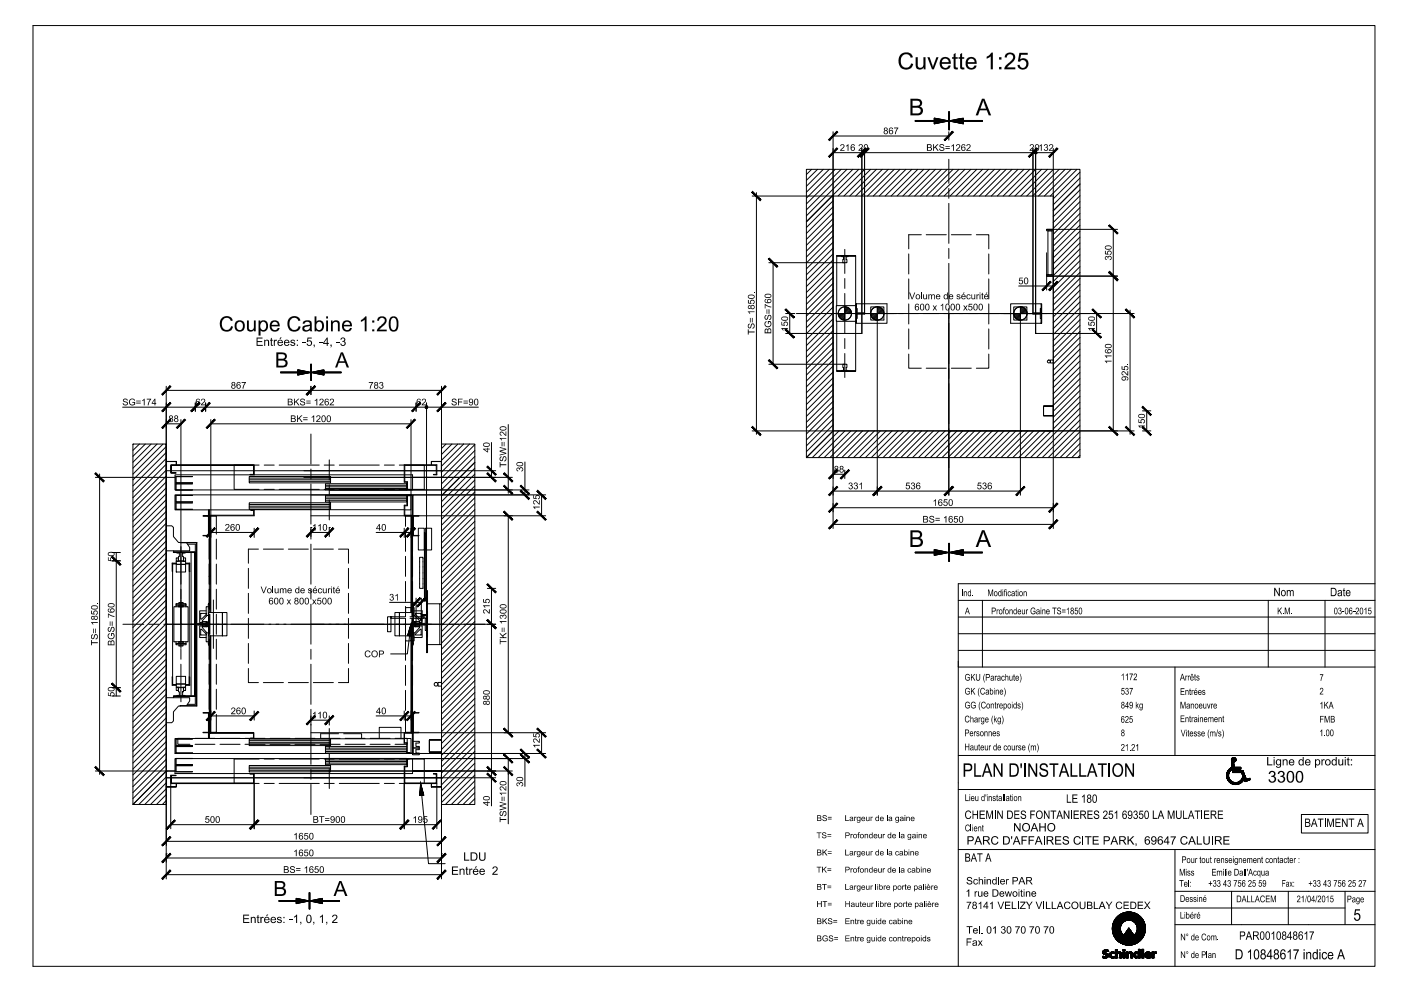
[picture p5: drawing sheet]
<svg xmlns="http://www.w3.org/2000/svg" width="420mm" height="297mm" viewBox="0 0 420 297" stroke-linecap="round" stroke-linejoin="round" font-family="sans-serif">
<g fill="none" stroke="#000" stroke-width=".3">
<path d="M9.9 7.7h402.5v281.9h-402.5zM249.8 39.5v118.9M274.5 36.4h9.3M274.5 36.1l9.6 .1M274.5 36.4h9.6M274.5 36.3h9.8M274.5 36.2h20.1M280.2 35.4l4.4 .8-4.4 .9zM280.2 37.1h.1M280.2 37h.4M280.2 36.8h1.6M280.2 36.7h2.2"/>
<path d="M280.2 35.5l.8 .1M280.2 35.6h1.3M280.2 35.7h1.6M280.2 35.7l2 .1M280.2 35.8h2.2M280.2 35.9h2.7M280.2 36h3M280.2 36l3.4 .1M280.2 35.4l.4 .1M281 37h-.8M281.5 36.9h-1.3M282.2 36.7h-2"/>
<path d="M282.9 36.6h-2.7M283.4 36.5h-3.2M284.5 33.5v5.4M284.6 36.2l4.3-.8v1.7zM284.6 39.5v2.5M284.6 33.5v5.4M284.7 33.5v5.4M284.8 36.3h9.8M285 36.2h9.6M285 36.4h9.6M285.2 36.4h9.4M285.5 36.1h3.4"/>
<path d="M285.7 36.5h3.2M285.9 36h3M286.2 36.6h2.7M286.2 35.9h2.7M286.7 36.7h2.2M286.7 35.8h2.2M286.9 36.7h2M286.9 35.8h2M287.3 36.8h1.6M287.3 35.7h1.6M287.6 36.9h1.3M287.6 35.6h1.3"/>
<path d="M288.1 37h.8M288.1 35.6h.8M288.5 37h.4M288.7 37.1h.2M225.6 58.8h90.3M226.9 57.7v72.5M241.8 50.8h82.1v86.4h-82.1zM243.4 50.8l-1.6 1.5M245.2 50.8l-3.4 3.3M246.9 50.8l-5.1 5M248.7 50.8l-6.9 6.8M249.8 58.8v70.4h66.1"/>
<path d="M249.8 45.8h66.1M249.8 40.8h34.8M250.5 50.8l-8.7 8.6M252.3 50.8l-10.5 10.3M254 50.8l-12.2 12.1M255.8 50.8l-14 13.9M257.5 50.8l-15.7 15.7 8-8M258.5 44.5v55.4h-22.9M259.3 44.5v49.6M259.3 50.8l-8 8M261.1 50.8l-8 8M262.8 50.8l-8 8"/>
<path d="M264.6 50.8l-8 8M266.4 50.8l-8 8M268.2 50.8l-8 8M269.9 50.8l-8 8M271.7 50.8l-8 8M273.5 50.8l-8 8M275.2 50.8l-8 8M277 50.8l-8 8M278.8 50.8l-8.1 8M280.5 50.8l-8 8M282.3 50.8l-8 8M284.1 50.8l-8 8"/>
<path d="M284.6 47.8v7.1M284.6 56.5v2.9M285.8 50.8l-8 8M287.6 50.8l-8 8M289.4 50.8l-8 8M291.2 50.8l-8 8M292.9 50.8l-8 8M294.7 50.8l-8 8M296.4 50.8l-8 8M298.2 50.8l-8 8M300 50.8l-8 8M301.7 50.8l-8 8"/>
<path d="M303.5 50.8l-8 8M305.3 50.8l-8 8M307.1 50.8l-8 8M308.8 50.8l-8 8M309.8 44.5v49.6M310.6 50.8l-8 8M310.6 44.5v55.4M312.4 50.8l-8 8M314.1 50.8l-8 8M315.9 44.5v113.9M315.9 50.8l-8 8M317.7 50.8l-8 8"/>
<path d="M319.4 50.8l-8 8M321.2 50.8l-8 8M323 50.8l-8 8M323.9 58.7l-8 8M323.9 56.9l-8 8M323.9 55.2l-8 8M323.9 53.4l-8 8M323.9 51.6l-8 8M230.6 78.7h22.8M231.8 78.7v30.5M249.8 79.7l-8 8M249.8 77.9l-8 8"/>
<path d="M249.8 76.1l-8 8M249.8 74.4l-8 8M249.8 72.6l-8 8M249.8 70.8l-8 8M249.8 69l-8 8M249.8 67.3l-8 8M249.8 65.5l-8 8M249.8 63.8l-8 8M249.8 62l-8 8M249.8 60.2l-8 8M252.4 76.8h2v.1h-.6l.2 1.8h-1.2l.2-1.8h-.6zM252.4 76.8l-1.5-.2h5.7l-5.7 .2v14.8"/>
<path d="M253.4 74.8v7.2M254.4 76.8h2.2v14.8M272.5 76.1v6M276.3 70.4h-3.8v4.2M277.8 70.4h6M284.6 61v11.9M284.6 74.5v3M284.6 79v12M285.3 70.4h6M292.8 70.4h3.7v4.2M296.5 76.1v6M313.9 68.7h2v.5h-2z"/>
<path d="M313.9 68.7h21.2M313.9 75.8v11.2M314.3 69.2h1.2v13.2h-1.2zM323.9 79.9l-8 8M323.9 78.1l-8 8M323.9 76.4l-8 8M323.9 74.6l-8 8M323.9 72.9l-8 8M323.9 71.1l-8 8M323.9 69.3l-8 8M323.9 67.5l-8 8M323.9 65.7l-8 8.1"/>
<path d="M323.9 64l-8 8M323.9 62.2l-8 8M323.9 60.5l-8 8M333.9 68.7v60.5M235.6 94h2.5M236.8 94v5.9M238.1 94h.1M238.8 94h101.3M249.8 93.9h.1M249.8 99.1l-8 8M249.8 97.3l-8 8M249.8 95.6l-8 8"/>
<path d="M249.8 93.8l-8 8M249.8 92l-8 8M249.8 90.3l-8 8M249.8 88.5l-8 8M249.8 86.7l-8 8M249.8 85l-8 8M249.8 83.2l-8 8M249.8 81.4l-8 8.1M250.8 91.6h5.9v4.7h-5.9zM250.9 96.3v14.9h1.5M251.6 94l-.2 .2M252 94l-.6 .5"/>
<path d="M252.3 94l-.8 .7M252.7 94l-1 1M253 94l-1.2 1.2M253.4 95.7l-.3 .3M253.4 95.4l-.6 .5M253.4 95l-.8 .8M253.4 94.7l-1.1 1M253.4 94.3l-1.2 1.2M253.4 83.5v2.9M253.4 88v11.9M253.6 92l-.2 .2M253.9 92l-.5 .5"/>
<path d="M254.2 92.1l-.8 .8M254.4 92.2l-1 1.1M254.6 92.4l-1.2 1.2M254.8 92.5l-2.8 2.9M255 92.8l-1.3 1.2M255.1 93l-1 1M255.2 93.2l-.7 .8M255.3 93.4l-.5 .6M255.3 93.7l-.2 .3M256.6 96.3v14.9h-2.2M256.8 92.5h.3v1.3h2.2v.3h-2.2v1.4h-.3zM256.8 92.5l-.1-1.4v5.8l.1-5.8h9.2v5.8h-9.2v-1.4"/>
<path d="M259.3 93.9h.1M261.1 94.1v1.8h1.8M261.3 94l-.2 .2M261.7 94l-.5 .5M262 94l-.7 .7M262.4 94l-1 1M262.7 94l-1.2 1.2M262.9 92h-1.8v1.8M263.1 92.2l.2-.2h1.8v1.8M263.1 95.7l-.2 .3M263.1 95.4l-.5 .5M263.1 95l-.8 .8"/>
<path d="M263.1 94.7l-1 1M263.1 94.3l-1.2 1.2M263.1 91.9v56.5M263.6 92l-.5 .5M263.9 92.1l-.8 .8M264.1 92.2l-1 1.1M264.3 92.4l-1.2 1.2M264.5 92.5l-2.8 2.9M264.7 92.8l-1.2 1.2M264.8 93l-1 1M265 93.2l-.9 .8M265 93.4l-.5 .6"/>
<path d="M265.1 94.1v1.8h-1.8M265.1 93.7l-.2 .3M272.5 83.6v6M272.5 91.1v6M272.5 98.6v6M276.4 87.7v2M284.6 92.5v55.9M296.5 83.6v6M296.5 91.1v6M296.5 98.6v6M304.2 94l-.2 .1v1.8h1.8M304.6 94l-.5 .5"/>
<path d="M305 94l-.8 .7M305.3 94l-1 1M305.5 85.7h10.4M305.6 94l-1.2 1.2M305.8 92h-1.8v1.8M306 92.2l.2-.2h1.8v1.8M306 95.7l-.2 .3M306 95.4l-.5 .5M306 95l-.8 .8M306 94.7l-1 1M306 94.3l-1.2 1.2M306 91.9v56.5"/>
<path d="M306.5 92l-.5 .5M306.8 92.1l-.8 .8M307 92.2l-1 1.1M307.2 92.4l-1.2 1.2M307.4 92.5l-2.8 2.9M307.6 92.8l-1.2 1.2M307.7 93l-1 1M307.8 93.2l-.7 .8M307.9 93.4l-.5 .6M308 94.1v1.8h-1.8M308 93.7l-.3 .3M309.8 93.8h2.2v-1.3h.3v3h-.3v-1.4h-2.2z"/>
<path d="M309.8 93.9h.1M310.6 99.9h19.5M310.6 99.9h.1M312.3 92.5v-1.4h-9.2v5.8h9.2l.1-5.8v5.8l-.1-1.4M313.9 82.4h2v.4h-2zM313.9 82.8h21.2M323.9 99.4l-8 8M323.9 97.6l-8 8M323.9 95.8l-8 8M323.9 94.1l-8 8M323.9 92.3l-8 8M323.9 90.5l-8 8"/>
<path d="M323.9 88.7l-8 8M323.9 87l-8 8M323.9 85.2l-8 8M323.9 83.4l-8 8M323.9 81.7l-8 8M328.9 94v5.9M338.9 93v37.2M49.9 115.8v147.6M49.9 117h82.5M84.1 111.8h8.5M84.1 111.5h8.5M84.1 111.5l8.9 .1"/>
<path d="M84.1 111.6h18.2M89.3 110.8l3.9 .8-3.9 .8zM89.3 112.3h.6M89.3 112h2M89.3 111h.8M89.3 111h1M89.3 111.1h1.4M89.3 111.2h1.8M89.3 111.3h2.3M89.3 111.3h2.5M89.3 111.4h2.9M89.3 110.9h.3"/>
<path d="M89.6 112.4h-.3M90.3 112.2l-1 .1M90.7 112.1l-1.4 .1M91.1 112.1h-1.8M91.8 111.9l-2.5 .1M92.2 111.8l-2.9 .1M93 111.7h-8.9M93.2 109.2v4.8M93.2 111.6l3.9-.8v1.6zM93.2 115.8v2.5M93.3 109.2v4.8M93.4 109.2v4.8"/>
<path d="M93.5 111.7h8.8M93.5 111.6h8.8M93.9 111.8h8.4M93.9 111.5h8.4M94.3 111.8h2.8M94.3 111.4h2.8M94.7 111.9h2.4M94.7 111.3h2.4M94.9 111.3h2.2M95.2 112h1.9M95.3 112.1h1.8M95.3 111.2h1.8"/>
<path d="M95.7 112.1h1.4M95.7 111.1h1.4M96.2 112.2h.9M96.2 111h.9M96.4 111h.7M96.6 112.3h.5M96.8 112.4h.3M132.4 115.8v147.6M230.6 109.2h22.8M249.8 118.6l-8 8M249.8 116.8l-8 8M249.8 115l-8 8"/>
<path d="M249.8 113.2l-8 8M249.8 111.5l-8 8M249.8 109.7l-8 8M249.8 108l-8 8M249.8 106.2l-8 8M249.8 104.4l-8 8M249.8 102.7l-8 8M249.8 100.9l-8 8M250.9 111.2l5.7 .1zM252.8 109.2h1.2l-.2 1.8 .6 .2h-2l.6-.2zM253.4 101.5v3M253.4 106v7.2"/>
<path d="M272.5 106.1v4.3h3.8M277.8 110.4h6M285.3 110.4h6M296.5 106.1v4.3h-3.7M315 107.9h.9v.9h-.9zM323.9 118.8l-8 8M323.9 117.1l-8 8M323.9 115.3l-8 8M323.9 113.5l-8 8M323.9 111.7l-8 8M323.9 110l-8 8M323.9 108.2l-8 8"/>
<path d="M323.9 106.4l-8 8M323.9 104.6l-8 8M323.9 102.9l-8 8M323.9 101.1l-8 8M36.8 122h106.7M40 133.1l-.1 .2M41.8 133.1l-1.9 1.9M43.6 133.1l-3.7 3.7M45.3 133.1l-5.4 5.5M47.1 133.1l-7.2 7.2M48.9 133.1l-9 9M49.9 133.1v108h-10v-108h10v5.2"/>
<path d="M49.9 138.3h3v1v-1h-3v3.5zM49.9 139.1l-10 10.1M49.9 137.4l-10 10M49.9 135.6l-10 10M49.9 133.9l-10 9.9M49.9 127h4.4M51.2 139.3h25v3h-1.2l1.1-.1v-2.7h-24.7v2.2l1.4 .1h-1.6zM54.3 125.8v68.6M58.6 120.8v2.5M61.7 120.8v2.5M63.2 125.8v57.8M63.2 127h60.1"/>
<path d="M77.7 139.4h-7.5v7.3h7.5M79.2 139.4h3M83.7 139.4h12M93.2 130.1v9M97.2 139.4h3M98.7 137.8v6M101.8 139.4h11.9M115.3 139.4h3M119.7 139.4h7.5v7.3h-7.5M121.2 139.3h9.8v3h-1l.8-.1v-2.7h-9.4v4.9h.8v2.3h.6v.2h-.8v-2.4h-.8zM123.3 125.8v57.8v-1.5h-1.6v1.5M124.8 120.8v2.5"/>
<path d="M127.9 120.8v66.3M129.4 138.3h3v3.5v-3.5h-3v1zM132.4 133.1h10v108h-10zM133.8 133.1l-1.4 1.4M135.5 133.1l-3.1 3.1M137.3 133.1l-4.9 4.9M139.1 133.1l-6.7 6.6M140.8 133.1l-8.4 8.4M142.4 138.6l-10 10M142.4 136.8l-10 10M142.4 135l-10 10M142.4 133.3l-10 10"/>
<path d="M147.4 132.6v10.5M152.4 127.3v20.5M157.4 138.5v9.8M225.6 129.2h114.5M249.8 129.2l-8 8M249.8 127.4l-8 8M249.8 125.6l-8 8M249.8 123.9l-8 8M249.8 122.1l-8 8M249.8 120.3l-8 8M251.6 129.2l-8 8M253.4 129.2l-8 8"/>
<path d="M255.2 129.2l-8 8M256.9 129.2l-8 8M258.7 129.2l-8 8M260.5 129.2l-8 8M262.2 129.2l-8 8M264 129.2l-8 8M265.8 129.2l-8 8M267.5 129.2l-8 8M269.3 129.2l-8 8M271.1 129.2l-8 8M272.8 129.2l-8 8M274.6 129.2l-8 8"/>
<path d="M276.4 129.2l-8 8M278.2 129.2l-8 8M279.9 129.2l-8 8M281.7 129.2l-8 8M283.4 129.2l-8 8M285.2 129.2l-8 8M287 129.2l-8 8M288.7 129.2l-8 8M290.5 129.2l-8 8M292.3 129.2l-8 8M294.1 129.2l-8 8M295.9 129.2l-8.1 8"/>
<path d="M297.6 129.2l-8 8M299.4 129.2l-8 8M301.1 129.2l-8 8M302.9 129.2l-8 8M304.7 129.2l-8 8M306.4 129.2l-8 8M308.2 129.2l-8 8M310 129.2l-8 8M311.8 129.2l-8.1 8M313 121.7h2.9h-2.9v2.9h2.9v-2.9v2.9h-2.9zM313.5 129.2l-8 8M315.3 129.2l-8 8"/>
<path d="M323.9 136.5l-.7 .7M323.9 134.7l-2.5 2.5M323.9 133l-4.3 4.2M323.9 131.2l-6 6M323.9 129.4l-7.8 7.8M323.9 127.6l-9.5 9.6M323.9 125.9l-11.3 11.3M323.9 124.1l-13.1 13.1M323.9 122.3l-14.8 14.9M323.9 120.6l-8 8M342.6 129.2h2.5M342.6 123.1h2.5"/>
<path d="M343.9 123.1v6.1M28.6 143.1h23.9M29.9 142.1v90M49.9 158.6l-10 10M49.9 156.8l-10 10M49.9 155.1l-10 10M49.9 153.3l-10 10M49.9 151.6l-10 9.9M49.9 149.8l-10 10M49.9 148l-10 10M49.9 146.2l-10 10.1M49.9 144.5l-10 10"/>
<path d="M49.9 142.7l-10 10M49.9 140.9l-10 10M49.9 141.1h1.3M51.4 141.1h24.7M52.7 142.8h5l-4.9 .1v1.8h4.9h-5zM52.7 145h5h-4.9v1.9h4.9h-5zM52.7 150.7h5h-4.9v2h4.9h-5zM52.7 148.5h5h-4.9v1.9l4.9 .1h-5zM60.9 154.6h1.7v6h-1.7l1.6-.1v-5.8zM62.5 152.8v1.8h.3v-1.8v1.8h.3M62.8 154.6h.1v18.3h-.1zM63.2 154.6h13v-1.8h-1l.9 .2v1.4h-13v29.2"/>
<path d="M63.2 159.6h13M74.7 142.8h24.4v1.9h-24.4zM74.7 150.7h24.4v2h-24.4zM74.7 152.2h24.4M74.7 143.3h24.4M74.7 143.8h24.4M74.7 144.3h24.4M74.7 151.2h24.4M74.7 151.7h24.4M75.2 152.8h-22.7v-4.5h70.8v4.5h-1.9M76.2 141.1h72.5M76.2 158.3v2.8"/>
<path d="M79.2 146.7h3M83.7 146.7h12M91.1 143.1h62.6M93.2 158.1h.1M93.2 140.6v3M93.2 145.1v12M93.2 158.1v3.5M93.2 148.3h70.4M93.2 154.6h70.4M93.2 159.6h5.5M97.2 146.7h3M97.6 145h24.4v1.9h-24.4z"/>
<path d="M97.6 148.5h24.4v2h-24.4zM97.6 145.5h24.4M97.6 145.9h24.4M97.6 146.4h24.4M97.6 149h24.4M97.6 149.5h24.4M97.6 149.9h24.4M98.7 158.1h.1M98.7 146.9h60M98.7 145.3v3M98.7 149.9v5.9M98.7 158.1v2.7"/>
<path d="M101.8 146.7h11.9M112.8 159.6h10.5M115.3 146.7h3M121.2 142.3h-68.7v4.6h45.1M121.2 154.6v-3.2h.8v-3h1.1v.2h-.9v3h-.8v2.8h2v29.2M121.2 152.8h-45.1M121.2 158.3v2.8M121.4 142.3h2.3v4.6h-.9M121.6 157.8v-3.1h2v3.1l.1-3.1v3.1M121.6 159.3v6M123.3 148.5h.4v6.1M123.6 154.6l.1 18.3z"/>
<path d="M123.6 159.3v6M123.7 148.5h.2v6.1h-.2zM123.7 159.3v6M123.9 154.6v6h1.7l-1.6-.1v-5.8l1.6-.1M127.3 159.7h.3v20.5h-.3zM127.7 158.3h1.7v6.5h-1.7zM132.4 141.8v1.3h-8.7M142.4 159.8l-10 10M142.4 158l-10 10M142.4 156.3l-10 10M142.4 154.5l-10 10M142.4 152.7l-10 10"/>
<path d="M142.4 151l-10 10M142.4 149.2l-10 10M142.4 147.4l-10 10M142.4 145.7l-10 10M142.4 143.9l-10 10M142.4 142.1l-10 10M142.4 140.3l-10 10.1M152.4 154.6v65M162.4 148.3v6.3M249.8 147.2h56.2M249.8 142.2h3.6M249.8 152.2h66.1"/>
<path d="M249.8 157.2h66.1M253.4 140.9v2.5M33.6 165.6h2.5M33.6 168.1h2.5M34.9 165.6v43M49.9 179.8l-10 10M49.9 178.1l-10 10M49.9 176.3l-10 10M49.9 174.5l-10 10M49.9 172.8l-10 10M49.9 171l-10 10M49.9 169.2l-10 10"/>
<path d="M49.9 167.5l-10 10M49.9 165.7l-10 10M49.9 163.9l-10 10M49.9 162.1l-10 10.1M49.9 160.4l-10 10M52 165.4h6.5v43.3h-6.5l6.4-.1v-43h-6.4zM52.1 165.1v.3M52.9 168.8h-1.3v2.5l.2-2.3h1.1M52.9 169h-1.1v36.2h1.1M52.9 168.2h2.8v1h-2.8zM52.9 167.2h.6v1h-.6zM52.9 169.2h2.8v2.3h-2.8z"/>
<path d="M53 165.6h2.5v.2h-.7l.2 2.3h-1.5l.3-2.3h-.8zM54 162.6h-.5l-1.5-1.8v-2.7l-.5-.5h-1.6v7.5h7v-1l-.9-1.4M54 162.6h5v24l-.1-23.9zM55.1 167.2h.6v1h-.6zM55.7 168.8h1.2v2.5h-.1v-2.3h-1.1M55.7 169h1.1v36.2h-1.1M56.2 163.1h2.4v48h-2.4M57.3 165.6v43M62.7 160.1v-5.4h.2v5.4v-5.4h2v5.4M62.7 161.6v6M62.7 169.1v6M62.7 176.6v6"/>
<path d="M62.9 161.6v6M62.9 169.1v6M62.9 176.6v6M63.1 172.6h-.3v8h.3h-.3v3M64 179.8v14.6M64.9 161.6v6M64.9 169.1v6M64.9 176.6v6M74.5 170.3v6.1M74.5 177.8v6.1M77.5 164.6h-3v4.2M79 164.6h6"/>
<path d="M86.5 164.6h6M93.2 163.1v12M93.2 176.6v3M94 164.6h6M101.5 164.6h3v4.2M104.5 170.3v6.1M104.5 177.8v6.1M121.6 166.8v6M121.6 174.3v6M123.4 172.6h.3v8h-.3h.3v3M123.6 166.8v6M123.6 174.3v6"/>
<path d="M123.7 166.8v6M123.7 174.3v6M124.8 179.3l-.1 8.1M125.5 160.5v-2.2h1.7v6.5h-1.7v-4.2M125.8 167h1.1v9.4h-1.1zM126.4 179.3v7.8M142.4 179.2l-10 10.1M142.4 177.5l-10 10M142.4 175.7l-10 10M142.4 173.9l-10 10M142.4 172.2l-10 10M142.4 170.4l-10 10"/>
<path d="M142.4 168.7l-10 9.9M142.4 166.9l-10 10M142.4 165.1l-10 10M142.4 163.3l-10 10.1M142.4 161.6l-10 10M146.2 176.4h2.5M147.4 176.4v65.2M274.5 165.7h9.3M274.5 165.5h9.3M274.5 165.7h9.6M274.5 165.5l9.8 .1M280.2 164.7l4.4 .9-4.4 .9z"/>
<path d="M280.2 166.1h2M280.2 165.9h2.7M280.2 164.8l.8 .1M280.2 164.9h1.1M280.2 165h1.3M280.2 165.1h1.8M280.2 165.1l2.2 .1M280.2 165.2l2.7 .1M280.2 165.3l3.2 .1M280.2 165.4h3.4M280.2 164.8h.4M280.6 166.4l-.4 .1"/>
<path d="M281 166.3h-.8M281.5 166.2h-1.3M282 166.1l-1.8 .1M282.7 166h-2.5M283.4 165.8l-3.2 .1M284.5 162.9v5.3M284.6 165.6l4.3-.9v1.8zM284.6 162.9v5.3M284.7 162.9v5.3M284.8 165.6h9.8M285 165.7h9.6M285.2 165.7h9.4"/>
<path d="M285.2 165.5h9.4M285.5 165.4h3.4M285.7 165.8h3.2M285.7 165.4h3.2M286.2 165.9h2.7M286.2 165.3h2.7M286.4 166h2.5M286.7 165.2h2.2M286.9 166.1h2M287.1 166.1h1.8M287.1 165.1h1.8M287.4 180h125"/>
<path d="M287.6 166.2h1.3M287.6 165h1.3M287.8 164.9h1.1M288.1 166.3h.8M288.1 164.9h.8M288.5 166.4h.4M294.6 165.6l-20.1 .1M294.6 180v19.9M380.4 180v19.9M397.4 180v19.9M412.4 175h-125v114.6M36.9 187.1h6.2"/>
<path d="M44.6 187.1h3M49.1 187.1h99.6M49.9 187.1h.1M49.9 199.3l-10 10M49.9 197.5l-10 10M49.9 195.7l-10 10M49.9 194l-10 10M49.9 192.2l-10 10M49.9 190.5l-10 9.9M49.9 188.7l-10 10M49.9 186.9l-10 10M49.9 185.1l-10 10.1"/>
<path d="M49.9 183.4l-10 10M49.9 181.6l-10 10M52.1 181.9h4.3v10.5h-4.3zM52.8 180.9h3v.5h-3zM52.8 192.4v.5h.9M53.7 181.4h-.9v.5M53.7 180.9v-.3h1.2v.3M53.7 193.3v.3h1.2v-.3M53.7 181.4v.5zM53.7 192.4v.5zM53.7 192.9h1.1M53.7 181.4h1.1"/>
<path d="M54.3 187.1h.1M54.3 194.6v3M54.3 199.1v11.3M54.8 192.4l.1 .5zM54.9 181.4h.9v.5M54.9 181.4l-.1 .5zM55.8 192.4v.5h-3v.4h3v-.4h-.9M58.6 185.2h.3v1.7h2.8v.5h-2.8v1.6h-.3zM58.9 187.6l.1 24h-5l4.9-.1zM60.2 183.9h1.7v.2l-1.5 1.5h-.2zM60.2 188.6h.2l1.5 1.7h-1.7zM60.6 187.6h-.7v3.5h1.9"/>
<path d="M60.6 187.4h1.3v.4h-1.3zM60.6 186.4h1.3v.4h-1.3zM61.7 186.8v.6M61.8 183.1h-1.9v3.5h.7M61.8 190.3v2.1h.7M61.8 184.2v.5M61.8 186.8v.6M61.8 189.5v.5M61.9 186.4h.3v1.4h-.3zM62 184.5h.6v5.2h-.6l-1.4-1.6v-.3h1.6v-1.4h-1.6v-.3zM62.5 189.7v3.3h.3M62.5 181.9h.1"/>
<path d="M62.5 192.4h.1M62.5 181.9h-.7v2M62.5 193v.3h.3M62.6 183.6h4.1v7h-4.1zM62.7 184.1v6M62.7 191.6v6M62.7 199.1v6M62.8 190.6v3h.3h-.3v7.9h.3M62.8 180.8h-.3v.4M62.8 181.2h-.3v3.3M62.9 184.1v6M62.9 191.6v6"/>
<path d="M62.9 199.1v6M63.1 190.6v29.1h.1v-29.1M64.9 184.1v6M64.9 191.6v6M64.9 199.1v6M66.7 183.6h1.4v7h-1.4zM74.5 185.3v6M74.5 192.9v5.9M93.2 181.1v12M93.2 194.6v3M93.2 199.1v12M104.5 185.3v6"/>
<path d="M104.5 192.9v5.9M116.2 184.9h1v4.5h-1zM116.8 180.6h9.6M117.2 184.9v.4h4.2M117.2 184.9h.1M118.4 183.6h1.4v7h-1.4zM119.8 183.6h4.1v7h-4.1zM121.4 184.9h-4.2M121.6 181.8v3.1M121.6 185.3v5.1M121.6 191.9v6M121.6 199.4v6"/>
<path d="M121.7 190.6v1.5h1.6v-1.5v29M122.8 190.6l-.6 5.4h-5M123 184.9h4.2v.4h-4.2M123.4 190.6v29.2h-2.1v2.8h.8v3h.9v.2h-1M123.6 181.8v3.1M123.6 185.3v5.1M123.6 191.9v6M123.6 199.4v6M123.7 193.6h-.3h.3v7.9h-.3M123.7 181.2h.3v3.3M123.7 190.6v7.3M123.7 180.8h.2v.4"/>
<path d="M123.7 181.8v3.1M123.7 185.3v5.1M123.7 199.4v6M123.9 193v.3h-.2M123.9 184.5h.5l1.4 1.6v.3h-1.5v1.4h1.5v.3l-1.4 1.6h-.5zM124 182.1h.2v2.4M124 189.7v3.3h-.3M124.2 189.7v2.4h-.2M124.2 183.1h2.4v1.1M124.3 186.4h.3v1.4h-.3zM124.5 190.1l1.6-1.5h.2v1.7h-1.8zM124.5 183.9h1.8v1.7h-.2l-1.6-1.5z"/>
<path d="M124.6 186.4h1.2v.4h-1.2zM124.6 187.4h1.2v.4h-1.2zM124.8 186.9h2.7v-1.7h.4v3.8h-.4v-1.6h-2.7zM124.8 187.1h.1M125.8 187.6h.8v3.5h-2.4M126.3 184.2h1.6v.3h-1.4v1.5h-.3v-.4M126.4 187.1h.1M126.6 184.5v2.1h-.8M127.9 183.3h.3v7.5h-.3zM127.9 181v-3.9h.3v3.9M127.9 193.2v2.4h.3v-2.4M127.9 183.3v-2.3h.2v2.3v-2.3h3.8v12.2h-3.8v-2.4v2.4h-.2"/>
<path d="M127.9 187.1h.1M127.9 190.8v2.4M131.9 181h.5v12.2h-.5M132.4 187.1h.1M142.4 198.7l-10 10M142.4 196.9l-10 10M142.4 195.2l-10 10M142.4 193.4l-10 10M142.4 191.6l-10 10M142.4 189.9l-10 10M142.4 188.1l-10 10M142.4 186.3l-10 10"/>
<path d="M142.4 184.6l-10 10M142.4 182.8l-10 10M142.4 181l-10 10M287.4 185h125M287.4 189.9h125M287.4 199.9h125M287.4 194.9h125M352.4 199.9v26.5M33.6 206.1h2.5M33.6 208.6h2.5M49.9 216.6v14.5h2.6h-2.6v1.3M49.9 218.7l-10 10"/>
<path d="M49.9 217l-10 9.9M49.9 215.2l-10 10M49.9 213.4l-10 10M49.9 211.7l-10 10M49.9 209.9l-10 10M49.9 208.1l-10 10M49.9 206.4l-10 10M49.9 204.6l-10 10M49.9 202.8l-10 10M49.9 201l-10 10.1M52.1 208.7v.4M52.9 205.3h-1.1l-.2-2.4v2.5h1.3"/>
<path d="M52.9 205h2.8v1h-2.8zM52.9 206h.6v1h-.6zM52.9 202.7h2.8v2.3h-2.8zM53.5 206.1h1.5l-.2 2.3h.7v.2h-2.5v-.2h.8zM55.1 206h.6v1h-.6zM55.7 205.3h1.1v-2.4h.1v2.5h-1.2M56 211.5l.9-1.4v-1h-7v7.5h1.6l.5-.5v-2.7l1.5-1.8h.5M60.9 213.6h1.7v6h-1.7l1.6-.1v-5.8zM62.7 214.1v5.4h.2v-5.4v5.4h2v-5.4M62.7 206.6v6M62.8 201.3h.1v18.3h-.1zM62.9 206.6v6"/>
<path d="M63.1 219.6h-.3v1.8v-1.8h-.3v1.8M63.1 219.6h13v1.8h-1v-.2h.9v-1.4zM63.2 213.1v2.8M63.2 214.6h13M64.9 206.6v6M74.5 200.4v4.2h3M76.2 213.1v2.8M79 204.6h6M86.5 204.6h6M93.2 212.6v16.5M93.2 219.6h70.4M93.2 215.9h5.5"/>
<path d="M94 204.6h6M98.7 214.6v2.7M98.7 218.4v6M101.5 219.9h-5.3v1.4M103.1 219.9h5.3v1.4M104.5 200.4v4.2h-3M112.8 214.6h10.5M121.2 219.6v3.2h.8v3M121.2 213.1v2.8M121.6 214.4v5.1h2v-5.1l.1 5.1v-5.1M121.6 206.9v6M123.4 219.6h.3v6.1h-.4"/>
<path d="M123.6 201.3l.1 18.3zM123.6 206.9v6M123.7 219.6h.2v6.1h-.2zM123.7 206.9v6M123.9 213.6h1.7l-1.6 .1v5.8l1.6 .1h-1.7zM131.3 204.6h1.1v1.1h-1.1zM142.4 219.9l-10 10M142.4 218.1l-10 10.1M142.4 216.4l-10 10M142.4 214.6l-10 10M142.4 212.9l-10 9.9M142.4 211.1l-10 10"/>
<path d="M142.4 209.3l-10 10M142.4 207.6l-10 10M142.4 205.8l-10 10M142.4 204l-10 10M142.4 202.2l-10 10.1M142.4 200.5l-10 10M162.4 219.6v6.2M28.6 231.1h21.3l-10 10M49.9 232.4v3.4h3v-.9v1h-3zM49.9 231.1h.1M49.9 239.9l-1.2 1.2M49.9 238.2l-3 2.9"/>
<path d="M49.9 236.4l-4.7 4.7M49.9 234.7l-6.5 6.4M49.9 232.9l-8.3 8.2M49.9 229.4l-10 10M49.9 227.6l-10 10M49.9 225.8l-10 10M49.9 224l-10 10.1M49.9 222.3l-10 10M49.9 220.5l-10 10M49.9 233.1h1.3M51.2 232.4h1.6l-1.4 .1v2.2h24.7v-2.7h-1.1v-.1h1.2v3h-25zM51.2 234.9v13.5"/>
<path d="M51.4 233.1h24.7M52.7 221.5h5h-4.9v1.9l4.9 .1h-5zM52.7 223.7h5l-4.9 .1v1.9h4.9h-5zM52.7 229.4h5l-4.9 .1v1.8l4.9 .1h-5zM52.7 227.3h5l-4.9 .1v1.8h4.9h-5zM57 221.3h-3.7v1.8h3.7M58.5 223.1h6M58.5 221.3h6M66 223.1h6M66 221.3h6M73.5 223.1h6M73.5 221.3h6"/>
<path d="M74.7 221.5h24.4v2h-24.4zM74.7 229.4h24.4v2h-24.4zM74.7 223h24.4M74.7 222.5h24.4M74.7 222h24.4M74.7 230.9h24.4M74.7 230.4h24.4M74.7 230h24.4M75.1 221.4h-22.6v4.4h70.8v-4.4h-2M76.1 221.4h45.1M76.2 233.1h72.5M76.2 234.9v13.5"/>
<path d="M77.7 227.5h-7.5v7.3h7.5M79.2 234.8h3M79.2 227.5h3M81 223.1h6M81 221.3h6M83.7 234.8h12M83.7 227.5h12M88.5 223.1h6M88.5 221.3h6M93.2 230.6v3M93.2 235.1v9M93.2 231.1h60.5"/>
<path d="M93.2 225.8h70.4M96 223.1h6M96 221.3h6M97.2 234.8h3M97.2 227.5h3M97.6 227.4h-45.1v4.5h68.7M97.6 227.3h24.4v1.9h-24.4zM97.6 225.3h24.4M97.6 224.7h24.4M97.6 224.2h24.4M97.6 228.7h24.4M97.6 228.3h24.4"/>
<path d="M97.6 227.8h24.4M98.7 225.8v3.1M98.7 230.4v5.9M98.7 227.4h60M101.8 234.8h11.9M101.8 227.5h11.9M103.5 223.1h6M103.5 221.3h6M111 223.1h6M111 221.3h6M113.7 221.3v-3.3h6.6v3.3M115.3 234.8h3"/>
<path d="M115.3 227.5h3M118.5 221.3h3.6v1.8h-3.6M119.7 227.5h7.5v7.3h-7.5M121.2 234.9v13.5M122 223.7h-24.4v2h24.4M122 227.4l.8 .1h-.6v2.3h-.8v4.9h9.4v-2.7h-.8v-.1h1v3h-9.8v-5.2h.8zM122.8 227.4h.9v4.5h-2.3M123.7 224.2h2.1v.5h-1.1v1h1.1v.5h-2.1zM123.7 222.2h2.1v.5h-1.1v1h1.1v.5h-2.1zM126.5 238.3l2 20.6h5M128.8 221.8h3.6h-3.6v3.6h3.6v-3.6v3.6h-3.6zM129.4 234.9v.9h3v-3.4v3.5h-3z"/>
<path d="M131 234.9v13.5M132.4 231.1h-8.7h8.7v1.3M132.4 231.1h.1M142.4 239.4l-1.7 1.7M142.4 237.6l-3.5 3.5M142.4 235.8l-5.3 5.3M142.4 234.1l-7 7M142.4 232.3l-8.8 8.8M142.4 230.5l-10 10M142.4 228.8l-10 10M142.4 227l-10 10M142.4 225.2l-10 10"/>
<path d="M142.4 223.5l-10 10M142.4 221.7l-10 10M152.4 227.4v19.5M157.4 225.8v9.9M287.4 236.6h125M287.4 226.4h125M300.8 238.1v2M301.3 238.1v2M367.9 232.1h.6h-.6M367.9 232.2h.6M367.9 232.3h.5M367.9 232.5h.5"/>
<path d="M367.9 232.6h.5M367.9 232.7h.6M367.9 231.9h.6h-.6M367.9 231.9l.6 .1M367.9 232.1h.6M367.9 232.8h.6M367.9 232.9h.6M367.9 233h.6M367.9 231.7h.6M367.9 233.1h.6M367.9 233.2h.6M367.9 231.8h.6"/>
<path d="M368 231.6h.6M368 233.3h.6M368 233.2h.6M368 233.4h.7M368.1 233.5h.6M368.1 233.5l.7 .1M368.1 231.4h.6M368.1 231.3h.7h-.6M368.1 233.6h.7M368.2 231.2h.6h-.6M368.2 231.2h.6M368.2 233.7h.6"/>
<path d="M368.2 231.1h.7M368.2 233.8h.7M368.2 233.9h.8M368.3 234h.8M368.4 230.9h.7M368.4 234.1h.8M368.4 230.8h.8h-.7M368.4 232.2h-.5h.6M368.4 232.4h-.5h.5M368.4 232.5h-.5h.5M368.4 232.6h-.5h.5M368.5 232h-.6h.6"/>
<path d="M368.5 232.2h-.6h.6M368.5 232.7h-.6h.6M368.5 232.8h-.6h.6M368.5 232.9h-.6h.6M368.5 234.1h.8M368.5 231.9h-.6h.6M368.5 234.2h.9M368.5 230.8h.8M368.5 230.6h.8M368.5 231.8h-.6h.6M368.5 234.3h1M368.6 231.6h-.6h.6"/>
<path d="M368.6 230.5h.7h-.6M368.6 231.5h-.6h.6M368.6 234.4h1.1M368.7 230.5h.6M368.7 231.4h-.6h.6M368.7 231.4l-.7 .1M368.7 234.4h1.1M368.8 231.3h-.7h.7M368.8 231.4h-.7h.7M368.8 234.5h1.3M368.8 231.2h-.6h.6M368.9 230.4h.4"/>
<path d="M368.9 231.1h-.7h.7M368.9 234.6h1.5M368.9 234.6h3.3h-3.2M369 231.1h-.8h.8M369 234.7h3.1M369 231h-.7h.7M369 230.2h.3h-.2M369 230.9h-.7h.8M369 231h-.7M369.1 234.7h2.9M369.1 230.2h.2M369.1 230.2h.1"/>
<path d="M369.1 230.9h-.7h.7M369.2 230.1l.1 .6M369.2 230.8h-.8h.8M369.2 234.8h2.7M369.3 230.8h-.8h.8M369.3 227.6h1.4M369.3 230.3h-.3h.3M369.3 230.3h-.4M369.3 230.7h-.8h.8M369.3 234.9h2.5M369.3 230.1a2.69 2.69 0 0 0-.6 4.2 2.69 2.69 0 0 0 4.3-.6M369.3 227.7a.66 .66 0 0 1 .7-.6 .66 .66 0 0 1 .7 .7 .66 .66 0 0 1-.8 .6l.2 1.6h2v.5h-2l.1 .5h2.5l1.1 2.7 .9-.4 .2 .4-1.5 .6"/>
<path d="M369.3 227.5h1.3M369.3 227.9h1.4M369.3 228h1.3M369.3 228.1h1.3M369.3 228.2h1.2M369.3 230.4h-.5h.5M369.3 230.5h-.5h.5M369.3 230.6h-.7h.7M369.4 227.4h1.2M369.4 228.3l.7 .1M369.4 228.5h.5M369.4 228.6h.5"/>
<path d="M369.4 228.7h.6M369.4 230.7a2.14 2.14 0 0 0 0 3.5 2.14 2.14 0 0 0 3.3-1.3M369.4 227.3h1.1h-1M369.4 228.8h.6M369.4 228.9h.6M369.4 229.1h.6M369.4 229.2h.6M369.5 229.3h.5M369.5 229.4h.5M369.5 229.6h.6M369.5 229.7h.6M369.5 235h2.1"/>
<path d="M369.5 227.2h.9h-.8M369.5 227.3h1M369.5 229.8h.6M369.5 229.9h.6M369.5 230h2.6M369.5 230.2h2.6M369.6 230.3h2.5M369.6 230.4h2.5M369.6 230.5h2.5M369.6 230.6h.5M369.6 227.2h.8M369.6 227.2h.8h-.8"/>
<path d="M369.6 230.8h.5M369.6 230.9h.5M369.6 231h3.2h-3.2h.6M369.6 231.1h3.2M369.6 231.2h3.2M369.6 231.4h3.3M369.6 231.5h3.3M369.6 231.6h3.4h-.7M369.7 227.1h.6M369.7 235h1.7M369.9 228.4h-.5h.5M369.9 228.5h-.5h.5"/>
<path d="M370 228.6h-.6h.6M370 228.8h-.6h.6M370 228.9h-.6h.6M370 229h-.6h.6M370 229.1h-.6h.6M370 229.2h-.5h.5M370 229.3h-.5h.5M370 229.4h-.5h.5M370 229.5h-.5h.5M370 229.5h-.5h.6M370.1 229.6h-.6h.6M370.1 229.7h-.6h.6"/>
<path d="M370.1 229.8h-.6h.6M370.1 229.9h-.6h.6M370.1 230h-.6h.6M370.1 235.1h.9M370.1 230.5h-.5h2.5M370.1 230.6h-.5h.5M370.1 230.7h-.5h.5M370.1 230.8h-.5h.5M370.1 230.9h-.5h.5M370.2 231h-.6h.6M370.3 228.3h-.9h.9M370.4 228.3h-1h1"/>
<path d="M370.4 235.2h.3M370.4 228.3h-1.1h1.1M370.5 228.2h-1.2h1.2M370.5 228.1h-1.2h1.2M370.6 227.4h-1.2h1.2M370.6 228h-1.3h1.3M370.6 227.5h-1.2h1.2M370.7 227.5h-1.4h1.4M370.7 227.7h-1.4h1.4M370.7 227.8h-1.4h1.4h-1.4l.4 3.8h2.6l1.1 2.7M370.7 227.8h-1.4h1.4M370.7 227.9h-1.4h1.4"/>
<path d="M371.3 234.4h1.1M371.7 234.9h-2.3h2.3M371.8 234.1h.9M371.9 234.1h.8M372.1 234.7h-3.1h3.1M372.1 230h-2.6h2.6M372.1 230.1h-2.6h2.6M372.1 230.2h-2.5h2.5M372.1 230.3h-2.5h2.5M372.1 230.4h-2.5h2.5M372.1 230.5h-2.5h2.5M372.2 233.8h.7"/>
<path d="M372.3 234.6h-1.6M372.3 233.6h.6M372.3 234.5h-1.2M372.4 231.6h.6M372.4 231.7h.6h-.6M372.4 233.5h.5M372.4 231.7l.7 .1M372.5 231.8h.6M372.5 231.9h.6h-.6M372.5 233.4h.4M372.5 234.4h-1.1M372.5 231.9h.6"/>
<path d="M372.5 233.3h.3M372.6 232.1h.6M372.6 232.1h.6h-.6M372.6 233.2h.2M372.6 234.3h-1M372.6 232.2h.6h-.6M372.6 233.1h.1M372.6 232.2h.6M372.6 233h.1M372.6 232.3h.6M372.6 232.9h.1M372.6 234.2h-.9"/>
<path d="M372.6 232.9l.3 .8h-.6M372.7 232.5h.6M372.8 231.1h-3.2h3.2M372.8 232.7h.6M372.8 232.8h.7M372.8 234h-.8M372.9 231.3h-3.3h3.3M372.9 233.9h-.8M372.9 231.4h-3.3h3.3M372.9 232.9h.6M372.9 233h.6h-.6M372.9 231.5h-3.3h3.3"/>
<path d="M372.9 233h.6M373 231.6h-.6h.6M373 233.2h.6h-.6M373 233.2h.6M373 233.3h.6M373.1 231.9h-.6h.6M373.1 233.4h.6M373.1 232h-.6h.7M373.1 233.5h.6M373.2 232h-.6h.6M373.2 233.6h1.6h-1.6M373.2 232.2h-.6h.6"/>
<path d="M373.2 233.8h1.5M373.2 232.3h-.6h.6M373.3 232.4h-.6h.6M373.3 233.9h1M373.3 234h1M373.3 232.5h-.6h.6M373.3 232.5l-.6 .1M373.4 232.6h-.6h.6M373.4 234.1h.4M373.4 234.2h.3M373.4 232.7h-.6h.6M373.4 232.7h-.6h.7"/>
<path d="M373.4 234.3h.1M373.5 232.8h-.6h.6M373.5 232.9h-.6h.6M373.5 233h-.6h.6M373.6 233.1h-.7h.7M373.6 233.1h-.6h.6M373.6 233.2h-.6h.6M373.6 234.2h-.2h.2M373.6 233.3h-.6h.6M373.7 234.1h-.3h.4M373.9 234.1h-.5h.5M374 234.1h-.7h.7"/>
<path d="M374 233.6h.8M374.1 234h-.8h.9M374.3 233.5h.5M374.3 233.4h.5M374.4 233.9h-1.1h1.2M374.6 233.8h-1.4h1.4M374.6 233.3h.2M374.6 233.8h-1.4h1.5M374.7 233.3h.1M374.9 233.7h-1.7h1.7M49.9 255.9h.1M49.9 257.2h82.5"/>
<path d="M49.9 252.2h82.5M51.2 247.2h79.8M132.4 255.9h.1M287.4 254.6h125M298.4 243v2.4M313.1 250.7v2.5M321.4 243v2.4M324.8 250.7v2.5M352.4 254.6v17.6h51M360.5 243v2.4M363.6 250.7v2.5M390.3 244.1h20v5.6h-20z"/>
<path d="M397.4 245.4v2.5M49.9 262.2h82.5M83.7 269.9h8.4M83.7 270h8.9M88.8 269.3l4 .7-4 .8zM88.8 270.8h.2M88.8 270.5h1.7M88.8 270.2h3.1M88.8 269.4h.8M88.8 269.5h1.2M88.8 269.5h1.4M88.8 269.6h1.9"/>
<path d="M88.8 269.7h2.3M88.8 269.7l2.7 .1M88.8 269.8h2.9M88.8 269.3h.4M89.4 270.7l-.6 .1M89.8 270.6l-1 .1M90.2 270.6h-1.4M90.9 270.4l-2.1 .1M91.3 270.3l-2.5 .1M91.7 270.3h-2.9M92.4 270.1l-8.7 .1M92.7 267.6v4.9"/>
<path d="M92.8 270l3.9-.7v1.5zM92.8 267.6v4.9M92.9 267.6v4.9M93 270h8.8M93.2 270.1h8.6M93.4 269.9h8.4M93.6 270.2h3.1M93.8 270.3h2.9M93.8 269.8h2.9M94.1 269.8h2.6M94.3 270.3h2.4M94.5 269.7h2.2"/>
<path d="M94.7 270.4h2M94.9 269.6h1.8M95.1 270.5h1.6M95.3 270.6h1.4M95.3 269.5h1.4M95.5 269.5h1.2M95.7 270.6h1M95.9 269.4h.8M96.1 270.7h.6M96.5 270.8h.2M101.8 270l-18.1 .1M293.7 277.6v2.2"/>
<path d="M299.5 262.9v2.2M305.4 270.3v2.2M313.1 270.3v2.2M333.6 278.4l5.1-5-5.1 5.2 5.2-5.2-5.2 5.2 5.2-5.2-5.2 5.2 5.3-5.2-5.3 5.3 5.3-5.3-5.3 5.3 5.3-5.3-5.3 5.4 5.4-5.4-5.4 5.4 5.4-5.4-5.4 5.4 5.5-5.4-5.5 5.5M333.6 277.9l4.6-4.5-4.6 4.6M333.7 277.5l4.1-4.1-4.1 4.2M333.8 276.9l3.4-3.3-3.4 3.4M334.4 275.6l1.5-1.4-1.6 1.5M335.4 274.5l-.7 .7M335.5 274.4l-.9 .9M335.6 274.3l-1.1 1.1M335.7 274.3l-1.2 1.2"/>
<path d="M335.8 274.2l-1.4 1.3M336 278.5l-1.9 2 1.9-1.8M336 278.4l-2 2 2-2M336 278.3l-2 2M336 278.1l-2 2.1M336 278.8l-1.8 2zM336 278.8l-1.8 1.9M336 278.7l-1.9 1.9M336 278l-2.1 2.2M336 278l-2.1 2.1M336 277.8l-2.1 2.2M336.1 279l-1.9 1.8"/>
<path d="M336.1 277.7l-2.2 2.3 2.2-2.3M336.1 274l-1.9 1.9M336.2 277.5l-2.4 2.4 2.3-2.3M336.2 277.4l-2.4 2.4M336.2 274l-2 2M336.2 279.3l-1.8 1.8M336.2 279.4l-1.7 1.8 1.8-1.7M336.2 279.4l-1.8 1.7M336.2 279.4l-1.7 1.8M336.3 277.2l-2.5 2.5 2.4-2.4M336.3 273.9l-2.2 2.2M336.4 279.7l-1.9 1.6"/>
<path d="M336.4 277l-2.7 2.6M336.4 279.7l-1.6 1.9M336.4 276.9l-2.6 2.8M336.5 279.7l-1.8 1.8M336.5 273.9l-2.5 2.3M336.5 276.9l-2.8 2.7M336.5 276.7l-2.8 2.9M336.6 273.8l-2.6 2.6M336.6 280l-1.6 1.8M336.6 280l-1.7 1.7 1.8-1.6M336.6 280l-1.8 1.6M336.7 273.7l-2.8 2.9"/>
<path d="M336.7 273.8l-2.7 2.6M336.8 273.7l-2.9 3M337 273.6l-3.2 3.2 3.2-3.2M337 276.4l2.8-2.9-3 3M337 273.6l-3.2 3.2M337.4 273.5l-3.7 3.7 3.6-3.6M337.5 273.5l-3.8 3.7M337.6 273.5l-3.9 3.8M337.6 276l2.4-2.4-2.7 2.5M337.6 273.5l-3.9 3.9M337.7 273.4l-4 4.1 4-4.1M337.7 273.5l-4 4"/>
<path d="M337.8 279.2l.9-.8-1 1M337.8 273.4l-4.2 4.2M337.9 279.1l.8-.8-.8 .8M338 273.4l-4.4 4.3M338 275.8l2.2-2.2-2.3 2.3M338.1 273.4l-4.5 4.4M338.3 273.4l-4.7 4.8 4.8-4.8-4.8 4.9 4.9-4.9-4.9 4.9 4.9-4.9M338.3 275.8l2.1-2.1-2 2.1M338.6 273.4l-5 4.9 5-4.9M338.6 278.2l-.2 .2M338.6 278.2l-.2 .1M338.6 278.2h-.1"/>
<path d="M338.6 278.3l-.5 .5M338.6 275.8l2.1-1.9-2 1.9M338.7 278.4l-1.1 1.1M338.7 278.5l-1.3 1.4M338.7 278.4l-1.3 1.4M338.7 278.5l-1.2 1.2M338.8 278.5l-1.5 1.6M338.8 278.6l-1.8 1.9M338.8 278.6l-1.8 1.8M338.8 278.6l-1.7 1.6M338.9 278.7l-2.4 2.4M338.9 275.8l2-1.9-1.9 1.9"/>
<path d="M338.9 278.8l-2.6 2.7M339 278.8l-2.9 3M339 278.8l-2.8 2.8M339 278.9l-3.4 3.4M339 278.8l-3.4 3.5 .1-.2M339.1 278.9l-3.5 3.5M339.1 273.4l-5.5 5.5 5.5-5.5M339.2 273.4l-5.6 5.5 5.7-5.5-5.6 5.7 5.6-5.7-5.6 5.7M339.2 279.1l-3.4 3.3M339.2 275.9l1.9-1.8-1.8 1.8M339.2 279.1l-3.4 3.4M339.3 279.3l-3.3 3.3 3.4-3.2"/>
<path d="M339.4 273.4l-5.7 5.7 5.7-5.7M339.4 279.4l-3.3 3.3M339.4 273.4l-5.7 6M339.4 279.5l-3.2 3.2M339.5 279.5l-3.2 3.3M339.5 279.6l-3.1 3.2M339.5 279.7l-3.1 3.1M339.6 273.5l-5.9 6M339.6 279.7l-3.1 3.1 3.1-3.1-3 3.2 3.1-3M339.7 273.5l-6 6 3-2.9M339.7 276.1l1.8-1.7-1.7 1.7M339.8 279.9l-3.1 3.1 3.1-3"/>
<path d="M339.8 280l-3 3M339.8 273.6l-2.7 2.6M340 273.6l-2.4 2.4M340.1 273.6l-2.3 2.3M340.3 273.7l-2.2 2.1M340.3 273.7l-2.1 2.1 2.1-2.1M340.5 273.8l-2.1 2M340.6 279.8l2.8-2.7-3 3M340.8 273.9l-2 1.9M340.8 279.4l2.5-2.5-2.5 2.6M340.9 279.2l2.4-2.3-2.4 2.4M340.9 277.5l1.9-1.8-1.9 1.8"/>
<path d="M341 279.1l2.3-2.3-2.4 2.3M341 274l-2 1.8M341.1 278.6l2-2.2-2 2.2M341.1 278.4l2-2-2 2.1M341.1 274.1l-1.9 1.8M341.3 274.2l-1.8 1.8 1.7-1.9-1.9 1.8M341.3 274.2l-1.7 1.8 1.8-1.8M341.4 274.3l-1.7 1.8 1.7-1.8M341.6 274.4l-1.7 1.8M341.7 274.5l-1.7 1.7 1.7-1.7M341.7 274.5l-1.7 1.8M341.8 274.6l-1.7 1.7 1.7-1.7-1.6 1.8 1.8-1.7-1.7 1.8 1.7-1.7-1.7 1.7"/>
<path d="M341.9 274.7l-1.7 1.7M342.1 274.9l-1.6 1.8M342.3 275.1l-1.7 1.7 1.7-1.8-1.8 1.7 1.7-1.7-1.8 1.6 1.7-1.7-1.8 1.7M342.3 275.1l-1.7 1.8 1.8-1.7M342.4 275.3l-1.7 1.7M342.4 275.2l-1.7 1.7M342.5 275.4l-1.6 1.9 1.7-1.8M342.5 275.3l-1.7 1.8 1.7-1.7M342.6 275.5l-1.7 2M342.6 275.5l-1.7 1.8M342.7 275.7l-1.8 1.8M342.8 275.8l-1.8 1.9 1.8-1.9"/>
<path d="M342.8 275.9l-1.7 2.1 1.9-1.9-1.9 1.9M343 276.1l-1.9 2.1 1.9-2M343.1 276.4l-2 1.9M343.1 276.5l-2 2.1M343.2 276.6l-2.2 2.4M343.2 276.6l-2.1 2.2M343.2 276.6l-2.1 2.1M343.2 276.6l-2.1 2M343.2 280l-1.8 1.9M343.3 279.7l-2 2.2M343.3 279.6l-2 2.1 2.1-2.1M343.3 277l-2.6 2.7"/>
<path d="M343.4 277.2l-2.9 3.1M343.4 279.3l-2.2 2.3M343.4 277.4l-2.9 2.9 2.9-2.8-2.8 3 2.8-2.8M343.4 279.2l-2.2 2.3M343.4 279l-2.3 2.4M343.4 278.9l-2.3 2.5M343.4 277.7l-2.8 2.9 2.9-2.9M343.5 278.9l-2.4 2.4M343.5 278.6l-2.5 2.7 2.5-2.5M343.5 278.7l-2.5 2.5M343.5 278.5l-2.6 2.6M343.5 278.4l-2.6 2.7"/>
<path d="M343.5 278.3l-2.6 2.7M343.5 278l-2.7 2.8M352.4 272.2v17.4M352.4 267.2h60M352.4 277.2h60M367.4 260.4v2.1M369.3 267.2v10M373.1 260.4v2.1M373.6 260.4v2.1M386.4 267.2v10M403.4 267.2v10M330.7 285.5l.8-.8-.8 .9"/>
<path d="M330.7 286.9l.2-.2-.2 .2M330.7 285.2l.4-.4-.4 .4M330.8 286.6h.1M330.8 286.7v.1M330.9 284.9l-.1 .2M331 284.9a.76 .76 0 0 0-.2 .9 .76 .76 0 0 0 .9 .4 .37 .37 0 0 1 0 .6 .37 .37 0 0 1-.5-.1l-.4-.1-.1 .5h.7a.79 .79 0 0 0 1-.7 .79 .79 0 0 0-.9-.8l-.2-.4M331 284.9h.1M331 286l.5-.4-.4 .4M331 287.1l.5-.3-.4 .3M331 286.7l-.3 .3M331 284.9l-.2 .2M331.1 286.7l-.4 .4"/>
<path d="M331.2 286.7l-.4 .4M331.2 286.7l-.2 .4M331.2 286.7l-.3 .4M331.3 284.8l-.6 .6M331.3 285.2h.1M331.4 286.8l-.4 .3M331.4 285.5l-.5 .4M331.4 284.7l-.7 .8M331.5 286.7l-.3 .4M331.5 285.7l-.3 .3 .5-.3M331.6 284.7l.7 .1v.4h-1M331.6 284.7l-.6 .2"/>
<path d="M331.6 285.1l.5-.3-.4 .3M331.6 284.7l-.9 1 1-1M331.7 285.7l-.4 .4 .5-.3M331.8 286.3l.4-.4-.4 .4M331.8 284.7l-1 1.1 .5-.5M331.8 286.4l.5-.4-.5 .5M331.9 285.8l-.4 .3M331.9 284.7l-.5 .5M331.9 285.8l-.4 .4 .6-.4-.4 .4M331.9 285.8l-.4 .4M332 284.7l-.5 .5M332.1 285.8l-.4 .5"/>
<path d="M332.1 284.8l-.3 .3M332.2 284.8l-.4 .3M332.3 285.2h.1M332.3 285.1h.1M332.3 284.8l-.4 .3M332.3 286.9h-.1M332.3 286l-.5 .5M332.3 284.8l-.3 .3M332.3 284.9l-.2 .3M332.3 286l-.5 .6M332.4 286.7l-.4 .3M332.4 286.6l-.4 .5"/>
<path d="M332.4 286.1l-1.2 1 .4-.4M332.4 286.6l-.5 .5M332.4 286.5l-.5 .6M332.4 286.4l-.6 .7M332.4 286.3l-.7 .8M332.4 286.2l-1 .9M332.4 286.3l-.8 .8M332.8 286.6l.5-.4-.5 .5M333 286.9l.6-.2-.4 .4M333 285.5l-.1 .2M333.1 285.5l-.3 .3M333.2 285.5l-.4 .3"/>
<path d="M333.3 286.4l-.5 .3M333.3 286.3l-.5 .4M333.3 286.1l-.5 .5M333.3 286.4l-.4 .5M333.3 286l-.5 .6M333.3 285.4l-.6 .6M333.4 286.5l-.3 .5M333.4 285.4l-.7 .6M333.4 287.1l.5-.3-.4 .3M333.4 285.4l-.7 .8M333.7 286.7l-.3 .4 .3-.3M333.7 285.3l-1 1 1-1"/>
<path d="M333.9 285.4l-1.2 1M334 287.1l.2-.2-.2 .2M334 286.8l-.5 .3M334 280.2l2-1.9-2 2M334 287.1h.1M334 286.7l-.3 .4M334 286.8l-.4 .3M334.1 285.8h.1M334.1 285.6l-.1 .2M334.2 287.1h.1M334.2 286.7h-.1a.55 .55 0 0 1-.8-.5 .55 .55 0 0 1 .8-.4l-.1-.4-.9 .1a.95 .95 0 0 0-.2 1.3 .95 .95 0 0 0 1.3 .3M334.2 286.7v.4"/>
<path d="M334.2 286.8l-.4 .3M334.2 286.7l-.5 .4M334.2 286.7l-.4 .4M334.2 286.7l-.6 .4M334.2 285.5l-.2 .3 .2-.3M334.2 285.5l-.8 .3M334.2 285.4l-.4 .3M334.3 280.9l1.8-1.8zM334.3 281l1.9-1.8-1.8 1.9M334.5 284.6h.6v1a.72 .72 0 0 1 .8-.3 .72 .72 0 0 1 .5 .8v1h-.6v-.8a.4 .4 0 0 0-.4-.6 .4 .4 0 0 0-.3 .6v.8h-.6zM334.5 284.6h.1M334.7 284.6l-.2 .1"/>
<path d="M334.8 284.6l-.3 .3 .3-.3M334.8 284.6l-.3 .4 .4-.4M334.8 284.6l-.3 .3M335 284.6l-.5 .5M335.1 287.1h.1M335.1 287l-.2 .1M335.1 286.9l-.3 .2M335.1 286.8l-.4 .3M335.1 286.7l-.5 .4M335.1 286.5l-.6 .6 .6-.5M335.1 286.3l-.6 .6M335.1 285.5l-.6 .6"/>
<path d="M335.1 285.4l-.6 .6M335.1 285.3l-.6 .6M335.1 285.2l-.6 .6M335.1 285.1l-.6 .6 .6-.5M335.1 285l-.6 .6M335.1 284.6l-.6 .9M335.1 284.6l-.6 .6M335.1 286.1l-.6 .9M335.1 285.6l-.6 .6M335.2 285.9l-.7 .7M335.4 285.5l-.9 .8M335.5 285.4l-1 .9"/>
<path d="M335.5 285.8l.5-.4-.4 .4M335.6 285.3l-1.1 1.1M335.6 282.4l3.5-3.4-3.4 3.4M335.7 285.3l-1.2 1.3 1.2-1.3M335.7 282l-.2 .2 .2-.1M335.7 281.9l-.3 .3M335.7 285.3l-.5 .6M335.7 282.1l-.2 .2M335.8 285.3l-.5 .5M335.8 285.3l-.4 .5M335.8 282.1l-.2 .2M335.8 286.1l.5-.4-.5 .5"/>
<path d="M335.8 285.4l-.4 .4M335.8 281.7l-.4 .5M335.9 285.4l-.5 .4M335.9 285.4l-.4 .4M335.9 282.5l3.4-3.3-3.4 3.4M335.9 281.6l-.5 .6M336.1 285.5l-.4 .4M336.1 285.5l-.5 .3M336.1 281.2l-.9 .8 1-.9-.9 1 .6-.6M336.2 285.6l-.5 .3M336.3 280.9l-1.1 1.1M336.3 287.1h.1"/>
<path d="M336.3 285.8l-.5 .6 .5-.5M336.3 285.8l-.5 .5M336.4 286.9l-.2 .2M336.4 287.1h-.1M336.4 286.9l-.3 .2M336.4 286.6l-.5 .5 .5-.3M336.4 286.5l-.6 .6M336.4 286.4l-.6 .6M336.4 286.3l-.6 .6M336.4 286.2l-.6 .6 .6-.5M336.4 286.1l-.6 .6M336.4 286l-.6 .6"/>
<path d="M336.4 285.9l-.6 .6M336.4 281.3l2.5-2.6-2.6 2.7M336.4 280.7l-1.3 1.2M336.7 280.2l-1.6 1.7 1.4-1.3M336.7 280.1a2.56 2.56 0 0 1 .1-3.6 2.56 2.56 0 0 1 3.5 0 2.56 2.56 0 0 1 .1 3.6M336.7 280.1l-1.1 1.9 .2 .2 2.7-4 2.7 4 .2-.2-1-1.9M336.7 280.1h.1M336.8 284.6h.5v.4h-.5zM336.8 285.4h.5v1.7h-.5zM336.8 286.9l.5-.6-.5 .8M336.8 286.6l.5-.6-.5 .7M336.8 285.4h.1"/>
<path d="M336.8 280.6l2.1-2-2.2 2.2M336.9 283l2.9-2.9-2.8 2.9M336.9 285l.4-.3-.3 .3M337 285.4l-.2 .2M337 284.6l-.2 .1M337 283l2.9-2.8-2.8 2.9M337.1 284.6l-.3 .3M337.2 285.4l-.4 .4M337.2 284.6l-.4 .4M337.3 285.4l-.5 .4 .5-.4M337.3 284.6l-.5 .4M337.3 287.1h.1"/>
<path d="M337.3 287v.1M337.3 286.9l-.1 .2M337.3 286.8l-.3 .3M337.3 286.7l-.3 .4M337.3 286.6l-.5 .5M337.3 286.2l-.5 .6 .5-.5M337.3 285.5l-.5 .5 .5-.5-.5 .9 .5-.5-.5 .6M337.3 285.6l-.5 .5M337.3 285.4l-.5 .6M337.3 285.4l-.5 .5M337.3 285h.1M337.3 284.8l-.2 .2 .2-.1"/>
<path d="M337.8 285.4h.5v.3a.73 .73 0 0 1 .9-.4 .73 .73 0 0 1 .5 .8v1h-.6v-.8a.4 .4 0 0 0-.4-.6 .4 .4 0 0 0-.3 .6v.8h-.6zM337.9 285.4l-.1 .1M338 285.4l-.2 .2 .3-.2M338.1 285.4l-.3 .3M338.2 285.4l-.4 .4M338.3 285.6l-.5 .6M338.3 285.5l-.5 .4M338.3 285.4l-.5 .5M338.4 287.1h-.2M338.4 287.1h.1M338.4 286.9l-.3 .2M338.4 286.7l-.4 .4 .4-.3"/>
<path d="M338.4 286.6l-.5 .5M338.4 286.3l-.6 .8 .6-.5M338.4 286.5l-.6 .5M338.4 286.3l-.6 .5M338.4 286.1l-.6 .8M338.7 285.4l-.9 .9 .6-.6M338.7 285.8l.5-.4-1.4 1.2 .6-.6M338.7 285.4l-.9 .9 1-.9M338.8 285.8l.5-.4-.4 .4M338.9 285.3l-1.1 1.1M338.9 283.3l1.9-1.9-1.8 1.9M339 285.3l-1.2 1.2"/>
<path d="M339.1 286.4l.6-.5-.6 .5 .6-.5-.6 .6 .6-.5-.6 .5 .6-.5-.6 .8M339.1 286.9l.6-.6-.6 .7M339.1 286.1l.5-.4-.5 .6M339.3 285.4l-.4 .4M339.5 285.5l-.6 .3M339.5 285.5l-.5 .4M339.5 285.5l-.4 .5 .4-.4M339.6 285.8l-.5 .5 .5-.5M339.6 287.1h.1M339.6 285.8l-.5 .5M339.7 287l-.1 .1M339.7 286.9l-.2 .2"/>
<path d="M339.7 286.7l-.4 .4M339.7 286.6l-.5 .5M339.7 286.5l-.6 .6M339.8 283.1l1.3-1.2-1.3 1.2M340 280.2l-2.8 2.9 2.8-2.8M340 280.3l-2.8 2.8 2.8-2.7M340 286.6l.6-.5-.5 .6M340.1 280.4l-2.7 2.8 2.7-2.7M340.1 280.4l-2.8 2.7M340.2 285.5l.4-.2 .8 .2v-.9h.6v2.5h-.6v-.2a.9 .9 0 0 1-1.2-.1 .9 .9 0 0 1 0-1.3zM340.2 280.6l-2.5 2.6 2.6-2.5M340.2 280.6l-2.7 2.6"/>
<path d="M340.3 287l.4-.4-.4 .4M340.3 280.7l-2.5 2.6 2.6-2.5M340.3 287l.5-.3-.4 .4M340.4 280.1h.1M340.4 285.4l-.3 .3M340.4 280.9l-2.3 2.4 2.4-2.3M340.4 280.9l-2.4 2.4M340.4 280.9l-2.3 2.4M340.5 285.4l-.4 .3M340.5 281l-2.3 2.3 2.3-2.3M340.5 285.4l-.5 .4M340.6 286.4l-.3 .5"/>
<path d="M340.6 286.3l-.5 .5M340.6 286.3l-.5 .4M340.6 286.2l-.5 .5M340.6 286l-.6 .6M340.6 281.1l-2.2 2.2 2.2-2.1M340.6 281.1l-2.3 2.2M340.6 285.4l-.6 .5M340.6 282.8l2.5-2.4-2.5 2.5M340.6 286.6l-.3 .4M340.7 285.8l-.7 .7M340.7 285.3l-.7 .7M340.7 281.3l-1.8 2"/>
<path d="M340.7 281.3l-2 2M340.7 280.6l2.8-2.8-2.8 3M340.7 286.6l-.4 .4M340.8 285.3l-.8 .9 .9-.8M340.8 280.8l2.7-2.6-2.7 2.7M340.8 286.7l-.3 .4zM340.9 281.6l-1.8 1.7M340.9 285.8a.47 .47 0 0 0-.4 .6 .47 .47 0 0 0 .8 .2M340.9 285.8a.49 .49 0 0 1 .5 .3 .49 .49 0 0 1-.1 .5M340.9 285.8l.3-.3-.2 .3M340.9 281.1l2.6-2.5-2.6 2.5M341 286.8l-.4 .3"/>
<path d="M341 285.4l-1 .9M341 281.7l-1.6 1.5M341 286.7l-.3 .4M341 285.4l-1 1 1.1-1M341 281.8l-1.4 1.4M341.1 281.9l-1.2 1.2M341.1 285.4l-1.1 1.1M341.1 285.4l-.4 .4M341.1 281.9l-1.1 1.2M341.1 281.4l2.3-2.3-2.2 2.4M341.2 285.5l-.3 .3M341.2 282l-1 1"/>
<path d="M341.2 282.1l-.9 .9M341.2 282l-1.1 1M341.3 286.6h.1M341.3 282.1l-.9 .8M341.3 285.6l-.2 .2M341.4 284.6h.1M341.4 284.6v.2l.2-.2-.2 .3 .3-.3M341.9 287.1h.1M342 287l-.2 .1M342 286.9l-.3 .2M342 286.8l-.4 .3M342 286.7l-.6 .4"/>
<path d="M342 286.6l-.6 .5M342 286.4l-.6 .6M342 286.3l-.6 .6M342 286.3l-.9 .8M342 286.3l-.6 .5M342 286.1l-1.1 1M342 286.2l-1 .9M342 285.9l-1.2 1.2M342 285.8l-.6 .7 .6-.6M342 285.7l-.6 .6M342 285.6l-.6 .6M342 285.2l-.7 .7 .7-.6-.7 .6 .7-.5-.6 .7"/>
<path d="M342 285.1l-.8 .7 .8-.6M342 284.9l-.8 .9M342 284.9l-.6 .6M342 284.7l-.6 .7M342 284.6l-.6 .6M342 284.6l-.6 .6 .5-.6-.5 .5 .4-.5-.4 .3M342.2 281.6l-.3 .4M342.4 281.5l-.7 .7M342.4 284.6h.6v2.5h-.6zM342.4 285.9l.6-.6-.6 .6M342.4 285.2l.6-.5-.6 .6M342.5 281.4l-.9 .8"/>
<path d="M342.5 284.6h-.1M342.5 281.3l-1 1M342.6 284.6l-.2 .3M342.6 281.1l-1.3 1.3M342.7 281.1l-1.4 1.4M342.7 281l-1.5 1.5M342.8 280.9l-1.6 1.6M342.8 284.6l-.4 .4M342.8 280.8l-1.8 1.8M342.8 280.8l-1.8 1.9M342.9 284.6l-.5 .5M343 287.1h.1"/>
<path d="M343 286.2l-.6 .5 .6-.5M343 286.1l-.6 .6M343 286l-.6 .6 .6-.6M343 286.8l-.3 .3 .3-.2-.2 .2 .2-.2-.1 .2M343 286.6l-.5 .5 .5-.5-.4 .5M343 286.5l-.6 .6M343 286.4l-.6 .6M343 286.3l-.6 .6M343 286.2l-.6 .6M343 286l-.6 .6M343 285.8l-.6 .7M343 285.6l-.6 .7"/>
<path d="M343 285.5l-.6 .6M343 285.4l-.6 .6M343 285.2l-.6 .6M343 285.1l-.6 .6M343 285l-.6 .6M343 284.9l-.6 .6M343 284.8l-.6 .6M343 284.6l-.6 .6M343 280.5l-2.3 2.3M343.1 280.2l-1.7 1.8 1.7-1.7M343.6 286.9l.3-.4-.3 .4M343.6 286.9l.3-.3-.3 .3"/>
<path d="M343.6 285.5v.2M343.7 285.5l-.2 .2M343.9 286.4l-.4 .4M343.9 286l-.5 .5M343.9 285.4l-.5 .5M343.9 285.8l.6-.1 .2 .4h-.8zM343.9 286.1l-.5 .5M343.9 285.9l-.5 .5M343.9 285.8l-.5 .6M344 286.1l-.6 .5 .6-.5M344 286.7l-.2 .3 .2-.3M344 286.6l-.3 .3"/>
<path d="M344 285.8l-.6 .6M344 285.4l-.6 .6 .7-.6M344.1 286.1l-.6 .7M344.1 286.7l-.2 .4M344.1 285.4l-.7 .7M344.2 285.3l-.8 .9M344.2 285.3a.94 .94 0 0 0-.8 1.1 .94 .94 0 0 0 1.2 .7M344.2 285.3h.1M344.2 285.3a.89 .89 0 0 1 1 1.1h-1.3l.2 .3 .3 .1M344.2 286.1l-.2 .3M344.3 286.1l-.8 .7M344.3 286.8l-.4 .2"/>
<path d="M344.4 286.1l-.4 .3M344.4 285.3l-1 1M344.4 286.8l.6-.1v.4M344.4 286.8l-.3 .3M344.4 285.4l-1 1M344.5 286.1l-.4 .3 .4-.3M344.5 285.4l-.4 .3M344.5 287.1l.5-.4-.4 .4M344.5 285.4l-.3 .3M344.6 287.1h.1M344.6 286.1l-.4 .3M344.6 285.4l-.3 .3"/>
<path d="M344.6 286.8l-.5 .3M344.7 286.8l-.4 .3 .5-.3M344.7 286.4l.4-.4-.3 .4M344.7 285.4l-.3 .3M344.8 285.5l-.2 .3 .3-.2M344.9 286.7l-.4 .4M344.9 285.6l-.2 .4 .3-.3M344.9 285.6l-.2 .3M345 287.1h.1M345 287.1h-.4M345 286.9l-.2 .2M345 287l-.1 .1"/>
<path d="M345 286.9l-.3 .2M345 286.8l-.3 .3M345 285.7l-.7 .7M345 285.8l-.6 .6M345.1 286l-.4 .4M345.1 285.8l-.6 .6 .6-.5M345.1 286.3l.1 .1M345.1 286.1l-.2 .3M345.5 285.4h.5l.1 .3 .2-.3h.4v.4l-.6 .3-.1 1h-.5zM345.5 285.4h.1M345.5 286.1l.5-.4-.5 .6M345.5 285.6l.3-.2-.3 .4"/>
<path d="M345.9 285.4l-.4 .4M346 285.6l-.5 .6M346 285.5l-.5 .4M346 285.4l-.5 .4M346 287.1h.1M346 287h.1M346 287l-.1 .1 .1-.1M346 286.9l-.2 .2 .2-.2M346 286.9l-.3 .2M346 286.8l-.3 .3 .3-.3M346 286.7l-.4 .4 .4-.4M346 286.6l-.4 .5 .4-.5"/>
<path d="M346 286.6l-.5 .5 .5-.5M346 286.5l-.5 .6M346 286.5l-.5 .5 .5-.5M346 286.3l-.5 .7M346 286.2l-.5 .7M346.1 286.2l-.6 .5M346.1 286.1l-.6 .6M346.1 286l-.6 .6M346.2 285.9l-.7 .8M346.4 285.4l-.3 .2M346.4 285.4l-.9 .9M346.6 285.3l-1.1 1.2"/>
<path d="M346.7 285.3l-1.2 1.3zM346.7 285.8h.1M346.7 285.6l-.1 .2M346.7 285.5l-.2 .3M346.7 285.4l-.5 .5"/>
<circle cx="253.4" cy="94" r="2.01"/>
<circle cx="263.1" cy="93.9" r="2"/>
<circle cx="263.1" cy="94" r="2.01"/>
<circle cx="306" cy="94" r="2.01"/>
<circle cx="314.5" cy="108.4" r=".45"/>
<circle cx="130.7" cy="205.1" r=".55"/>
<circle cx="338.5" cy="278.3" r="5"/>
</g>
<g fill="#000">
<path d="M270.2 16.3l.8-.5 1.2-.1 1.2 .7 .4 .7-.6 .2-.3-.5-.5-.5-1.4 .1-.6 .6-.2 .8 .1 1.6 .8 .8h1.3l.6-.6 .2-.6 .7 .2-.8 1.3-.8 .3h-1l-.8-.2-.6-.7-.5-1.7 .2-1.1zM278.1 17.1h.7l1 3 1-3h.7l-1.4 3.7h-.6zM305.7 15.8h2.5v.6h-2l-.3 1.4 .6-.3h.9l1 1v1l-.2 .6-1 .7-1.3-.1-.7-.8-.1-.4 .7-.1 .3 .7 .8 .3 .6-.3 .3-.8-.1-.7-.5-.5-.6-.1-.8 .5-.5-.1zM268.1 38.2h1.3l-.8 2h-.2l.1-.5 .6-1.2h-1zM274.6 17.1h.6v2.7l.5 .5 .7-.1 .4-.3 .1-2.8h.7v3.7h-.6v-.6l-1 .7-1.1-.4-.3-.8zM286 16.3l.6-.4v1.2h.6v.5h-.6v2.3l.1 .3h.5l.1 .6h-.7l-.6-.4v-2.8h-.5v-.5h.5zM287.9 16.3l.6-.4v1.2h.7v.5h-.7v2.3l.1 .3h.6v.6l-.9-.1-.4-.4v-2.7h-.4v-.5h.4zM295.9 17l.8-.5 .6-.8h.5v5.1h-.7v-4l-1.2 .8zM301.8 16.1l.6-.3 .7-.1 .8 .3 .4 .5 .2 .7-.2 .7-2.3 2.3h2.5v.6h-3.3l.2-.9 1.9-1.7 .6-1-.3-.6-.5-.3-.9 .2-.3 .8-.6-.1zM252.1 43.4l.8-.2 .3 .3v.6l-.9 .9h1v.2h-1.3l1-1.3-.3-.5-.4 .4h-.3zM253.7 43.7l.8-.5v2h-.3v-1.6l-.4 .3zM257.6 43.4l.8-.2 .3 .3v.6l-.9 .9h1v.2h-1.3l1-1.3-.3-.5-.4 .4h-.3z"/>
<path d="M279.9 43.2h.2v1l1-1h.4l-.8 .8 .8 1.2h-.3l-.8-1-.3 .3v.7h-.2zM281.8 43.4l.8-.2 .6 .4v.2h-.3l-.3-.4-.6 .2 .1 .3 1.1 .5v.4l-.3 .4-.6 .1-.6-.4-.1-.3 .3-.1 .4 .5 .7-.2-.1-.3-1.1-.5zM285.3 43.7l.8-.5v2h-.3v-1.6l-.4 .3zM286.8 43.4l.8-.2 .3 .3v.6l-.9 .9h1v.2h-1.3l1-1.3v-.3l-.3-.2-.4 .4h-.3zM289.9 43.4l.8-.2 .3 .3-.1 .7-.8 .8h1v.2h-1.3l1-1.3-.2-.5h-.3l-.2 .4h-.3zM308.9 43.4l.8-.2 .3 .3v.7l-.9 .8h1v.2h-1.3l1-1.3v-.3l-.4-.2-.3 .4h-.3zM311.7 43.7l.7-.5v2h-.2v-1.6l-.5 .3zM313.2 43.4l.6-.2 .4 .3-.2 .7 .3 .1 .1 .5-.4 .4h-.6l-.3-.3-.1-.2h.3l.2 .3h.3l.3-.3-.1-.4h-.5l.4-.4 .1-.3-.5-.2-.2 .4-.2-.1zM314.7 43.4l.8-.2 .3 .3v.6l-.9 .9h1v.2h-1.3l1-1.3-.3-.5-.4 .4h-.3zM331.4 75.2h.2v.8l.5 .1v-.7l.4-.3h.5l.4 .4v.5l-.6 .4 .4-.8-.6-.2-.3 .2 .1 .8-1-.2zM331.4 77l.6-.2 .3 .2 .1-.2 .5-.1 .5 .3v.6l-.6 .4 .4-.6-.1-.4h-.5l-.2 .5-.6-.5-.3 .4 .4 .3-.1 .2-.4-.3zM66.4 95.4l.7-.5 1.1-.2 .7 .2 .7 .6 .2 .6-.6 .1-.2-.5-.6-.4-1.1 .1-.6 .6-.2 .7 .2 1.4 .8 .7h1.2l.6-1.1 .6 .2-.4 .8-.4 .4-1.5 .3-1.2-.7-.4-.9-.1-.9z"/>
<path d="M74.1 96.1h.5v2.4l.5 .4 .9-.3 .1-2.5h.6v3.2h-.5v-.5l-.8 .6h-.7l-.5-.4zM86.7 95.4l.7-.5 1.1-.2 .7 .2 .7 .6 .2 .6-.6 .1-.2-.5-.6-.4-1.1 .1-.6 .6-.2 .7 .2 1.4 .8 .7h1.1l.7-1.1 .6 .2-.4 .8-.4 .4-1.5 .3-1.2-.7-.5-1.7 .1-.9zM99.3 96.1h.4v.4l.7-.5h.7l.6 .4 .2 .4v2.5h-.6v-2.3l-.4-.5-.7 .1-.3 .3-.1 2.4h-.5zM108.2 95.9l.9-.5 .4-.6h.4v4.5h-.5v-3.5l-1.2 .7zM113.3 95.4l.9-.6h.8l.7 .5 .3 .8-.2 .6-2 2.1h2.2v.5h-3l.3-.8 1.7-1.6 .4-.7-.1-.6-.6-.3-.8 .2-.2 .7-.6-.1zM224.3 98.7h.2v.7h1.8v.3h-1.8v.6h-.2zM224.4 97.2l.5-.2-.4 .6 .3 .6 .6-1.2h.6l.3 .4-.1 .8-.5 .3 .4-1-.5-.3-.4 1.1-.7 .1-.2-.4zM224.3 89.9h.3v.8l.5 .1-.2-.4 .3-.4 .7-.1 .4 .3v.6l-.6 .3 .4-.7-.6-.3-.3 .2 .1 .8-1-.2zM224.3 93.3h2v.3h-1.6l.3 .5h-.2zM226 87.6h.3v.3h-.3zM229.3 91.1l2 .8v.3l-1.1-.3-.6-.5v1.1h-.3zM229.4 94.6l.5-.2-.4 .9 .4 .3 .5-1.1 .6-.1 .3 .5-.1 .8-.5 .2 .4-.6v-.5l-.5-.2-.4 1.1-.6 .1-.3-.5z"/>
<path d="M229.4 96.6l.5-.3v.2l-.4 .4 .2 .8 1 .1 .3-.3 .1-.7-.2-.3h-.4v.6h-.2v-.9h.7l.3 .6v.8l-.7 .5-1-.2-.3-.7zM234.3 96.5h.3v.8l.5 .1-.1-.5 .1-.3 .9-.1 .3 .4v.5l-.5 .3 .3-.8-.6-.3-.3 .4 .2 .7-1.1-.2zM234.3 98.3h2v.3h-1.6l.3 .4-.2 .1zM272.7 87.7h.3l.5 1.8 .7-1.8h.3l-.8 2h-.3zM276.8 88.2h.3l.1 1.3 .5-.1 .1-1.2h.2v1.5l-.2-.2-.2 .2-.7-.2zM278.4 88.2l.2 .2 .7-.2 .2 .3 .2-.3 .5 .1 .2 1.4h-.3l-.1-1.3-.4 .2-.1 1.1h-.2l-.1-1.2h-.4l-.1 1.2h-.3zM279.7 91.6h.3l.3 .5 .4-.5h.3l-.5 .7 .5 .7h-.3l-.3-.5-.4 .5h-.3l.5-.7zM282.2 91.5l.7-.5v2h-.3v-1.5l-.5 .3zM286.9 88.4l.8-.2 .3 .3-.2 .1-.3-.2-.4 .1 .1 .2 .9 .5-.4 .5-.7-.1-.2-.4 .5 .3a.29 .29 0 0 0 .4 0 .29 .29 0 0 0 0-.4 .29 .29 0 0 0-.4-.1l-.3-.1zM288.9 91.6h.3l.3 .5 .4-.5h.3l-.5 .7 .5 .7h-.3l-.4-.5-.4 .5h-.3l.6-.7zM290.6 91.1h1v.2h-.8l-.2 .5 .5-.1 .5 .3 .1 .5-.4 .5h-.6l-.3-.2v-.3h.2l.2 .3 .3 .1 .3-.4-.2-.6-.8 .2zM289.9 88.5l.4-.3 .7 .3 .1 .2h-.3l-.1-.3h-.4l-.2 .3v.5l.3 .3 .7-.3-.3 .5h-.6l-.3-.2z"/>
<path d="M291.3 88.2h.2l.2 1.3 .5-.1v-1.2h.3v1.5l-.2-.2-.3 .2-.6-.2zM292.8 88.2h.3v.3l.2-.3 .4 .1-.6 .3v1.1h-.3zM294.5 87.9l.2-.2v.5h.2l-.2 .2v1.1l.3 .2-.5-.2v-1.1h-.2zM305.8 83.2h.9v.2h-.8l-.1 .6 .6-.1 .4 .4-.1 .6-.3 .3h-.6l-.3-.4 .3-.2 .1 .4h.4l.3-.3-.1-.5-.2-.1-.8 .1zM326.4 96.5h.2v.8l.5 .1-.1-.5 .2-.3 .8-.2 .3 .3 .1 .6-.6 .4 .4-.7-.6-.4-.4 .5 .2 .6-1-.2zM326.3 98.3h2.1v.3h-1.6l.3 .5h-.3zM44 119.5h1.3l-.5 1-.2 1h-.3v-.3l.7-1.4h-1zM72.5 114.5h1.3l-.7 1.2-.1 .8h-.2v-.5l.6-1.2h-.9zM76.9 101.2h1.8v.3h-1.5v.7h1.4v.3h-1.4v.9h1.6v.3h-1.9zM79.2 101.9h.3v.2l.4-.3 .7 .3 .1 1.6h-.3v-1.4l-.3-.2-.5 .1-.1 1.5h-.3zM81.2 101.4l.3-.2v.7h.3v.2h-.3v1.2l.3 .1 .1 .3-.7-.2v-1.4h-.2v-.2h.2zM82.1 101.9h.3v.2l.3-.3 .4 .1-.1 .3h-.4l-.1 .2-.1 1.3h-.3z"/>
<path d="M87.2 102l.8-.2 .4 .3 .1 .2-.3 .1-.2-.3-.6 .1 .1 .3 1 .4-.1 .6-.7 .2-.6-.3v-.3h.3l.3 .4 .6-.3-.2-.2-.9-.4zM90.7 102.6h1v.3h-1zM92.2 101.2h1.3v.3h-1l-.1 .7 .7-.2 .4 .4v.9l-.5 .4-.7-.1-.4-.5 .4-.1 .1 .3 .4 .2 .5-.6-.4-.6-.9 .2zM94.1 103.3h.3l-.2 .8zM95.8 102.6h.9v.3h-.9zM99.1 103.3h.4l-.3 .8zM100.8 102.6h1v.3h-1zM102.3 101.3l.6-.2 .6 .5v.4l-.3 .3 .3 .1 .2 .6-.5 .7h-.6l-.5-.4v-.3h.2l.3 .4 .3 .1 .5-.5-.2-.4-.6-.1 .1-.3 .5-.2v-.4l-.4-.2-.4 .5-.3-.1zM110.6 114.5h1.3l-.5 1-.2 1h-.3v-.3l.7-1.4h-1zM113.8 114.7l.6-.2 .5 .4-.2 .5 .3 .3v.4l-.4 .4h-.6l-.3-.5 .5 .3 .5-.1v-.5l-.5-.1 .5-.7-.5-.2-.2 .4-.3-.1zM137.4 119.5h1.3v.2h-1.1v.7h1v.2h-1v.9h-.2zM331.3 108.1h2.1v.3h-1.6l.3 .4h-.3z"/>
<path d="M331.3 106.6h2.1v.2h-1.6l.3 .5h-.3zM336.4 109.8h.2v.8l.5 .1 .1-.8 .9-.1 .3 .4v.4l-.6 .4 .4-.8-.7-.3-.2 .3 .1 .8-1-.3zM338.1 109.1h.3v.2h-.3zM336.6 111.3l.7 .1 .8 .8v-.9h.3v1.3l-1.4-1.1-.5 .3 .1 .3 .4 .2-.1 .2-.3-.1-.3-.4zM36.9 119.7l.9-.2 .5 .3v.3h-.2l-.3-.4-.7 .2 .1 .3 1.1 .4 .1 .5-.3 .3-.6 .1-.6-.3-.1-.3 .2-.1 .4 .5 .7-.2-.1-.4-1.1-.4zM38.8 119.8l.6-.3 .9 .2 .2 .4h-.3l-.3-.4-.7 .1-.3 .8 .4 .6 .6 .1 .3-.2v-.4h-.5v-.2h.8v.7l-.6 .3-.8-.1-.4-.6zM42.7 120l.7-.5v2h-.3v-1.6l-.4 .3zM60.4 119.6l.8-.1 .3 .3v.6l-.9 .8h.9v.3h-1.3l1.1-1.3-.3-.5-.4 .1-.1 .3h-.2zM88.2 119.5h.2v1l1-1h.4l-.9 .8 .9 1.2h-.3l-.7-1-.4 .3v.7h-.2zM89.1 124.5h.3v1l.9-1h.4l-.8 .8 .8 1.2h-.3l-.7-1-.3 .3v.7h-.3zM90.1 119.7l.4-.2 .9 .2 .1 .4h-.3l-.2-.4-.7 .2v.3l1.2 .5 .1 .3-.3 .4-.7 .1-.6-.3-.1-.3 .3-.1 .4 .5 .5-.1 .2-.2-.2-.3-1-.4zM93.5 125l.7-.5v2h-.2v-1.6l-.5 .3z"/>
<path d="M94.4 120l.8-.5v2h-.3v-1.6l-.4 .3zM94.9 124.7l.8-.2 .4 .3-.1 .6-.8 .9h.9v.2h-1.3l1.1-1.4-.1-.3-.3-.1-.4 .4h-.2zM95.9 119.7l.8-.2 .3 .2v.7l-.9 .8h1v.3h-1.4l1.1-1.3-.3-.5-.3 .1-.2 .3h-.2zM99 119.8l.3-.3 .7 .1 .1 .7-.9 .9h1v.3h-1.4l1.1-1.3-.2-.5h-.4l-.2 .4h-.2zM126.6 119.8l.3-.3 .7 .1 .1 .7-.9 .9h1v.3h-1.4l1.1-1.3-.1-.4-.5-.1-.2 .4h-.2zM135.6 119.7l.8-.2 .4 .2 .1 .4h-.2l-.3-.4-.7 .2 .1 .3 1.1 .5 .1 .5-.2 .2-.8 .1-.5-.2-.1-.4 .3-.1 .3 .5 .7-.2-.1-.4-1.1-.4zM149.8 134l2 .5v.3l-1.7 .5 1.7 .5v.2l-2 .5v-.2l1.8-.4-1.8-.5v-.3l1.8-.4-1.8-.5zM149.8 138.5h.3v.6h1.7v.3h-1.7v.7h-.3zM150 136.9l.4-.1-.3 .9 .4 .3 .4-1.2h.7l.3 .4-.1 .8-.6 .3 .5-.7-.1-.5-.4-.1-.4 1-.7 .2-.3-.6zM149.8 131.3h2v.2h-1.5l.3 .4-.2 .1zM149.9 129.6l.7-.2 1 .9v-1h.2v1.4l-1.4-1.1-.3 .2 .3 .8h-.3l-.3-.4zM341.4 125.7h.2v.8l.6 .1-.1-.7 .4-.3h.5l.4 .4v.6l-.6 .3 .4-.7-.7-.3-.2 .3 .1 .7-1-.2z"/>
<path d="M341.4 127.6h2v.2h-1.6l.3 .4-.3 .1zM67.6 157.3l.4-.2 .7 .1v.7l-.9 .9h1v.2h-1.3l1.1-1.3-.2-.4-.5 .1-.1 .2h-.3zM93.9 157.5l.7-.4v1.9h-.3v-1.5l-.3 .3zM95.4 157.5l.8-.4v1.9h-.3v-1.5l-.4 .3zM154.9 140.4l.6-.3 .3 .3 .1-.3 .6-.1 .3 .3 .1 .5-.5 .6-.1-.3 .4-.3-.2-.5h-.4l-.2 .5-.6-.4-.2 .4 .3 .3-.1 .2-.4-.4zM159.9 148.4h.2v.8l.6 .2-.1-.8 .9-.2 .3 .2 .1 .7-.5 .3 .3-.7-.6-.3-.3 .3 .1 .7-1-.2zM159.9 151.8h2v.3h-1.6l.3 .4-.3 .1zM160 150.2l.6-.3 1.1 1v-1h.2v1.4l-1.3-1.1-.5 .2v.4l.4 .2-.1 .2-.3-.1-.2-.3zM254.6 144.8l.5-.2 .5 .3 .1 .3-.3 .3 .3 .2 .1 .5-.4 .4-.4 .1-.5-.4v-.2h.2l.3 .4 .5-.3-.2-.5h-.3v-.2l.4-.2v-.4l-.4-.1-.3 .4h-.2zM256.2 144.7l.5-.1 .5 .3v.4l-.3 .2 .4 .3v.4l-.5 .5-.6-.1-.2-.5h.3l.2 .4 .5-.2v-.5l-.5-.1v-.2l.4-.1v-.4l-.3-.2-.3 .4h-.3zM257.8 145.1l.7-.5v2h-.2v-1.5l-.5 .3zM271.9 144.7h.9v.2h-.8l-.1 .6 .6-.2 .5 .6-.2 .5-.4 .3-.8-.4v-.2l.5 .4 .6-.3-.3-.7-.8 .2z"/>
<path d="M273.2 144.9l.6-.3 .5 .3 .1 .3-.3 .3 .3 .2 .1 .5-.4 .4h-.6l-.3-.4 .2-.1 .3 .4 .5-.2v-.5l-.5-.1v-.2l.4-.2v-.4l-.4-.1-.2 .4h-.3zM278.8 154.9l.8-.3 .5 .3v.3h-.2l-.3-.3-.6 .2 .1 .3 1.1 .4v.4l-.3 .4-.7 .1-.5-.4-.1-.3h.3l.4 .4h.4l.3-.2-.1-.3-1.1-.5zM280 150.1l.7-.5v2h-.2v-1.5l-.5 .3zM283.1 149.6h1v.3h-.8l-.1 .6 .6-.2 .4 .4v.6l-.5 .4-.5-.1-.3-.3 .3-.2 .1 .3 .4 .1 .3-.4-.2-.5-.9 .1zM283.1 155.1l.7-.5v2h-.2v-1.5l-.4 .3zM286.2 154.7h1.1v.2h-.8l-.2 .5 .6-.1 .4 .5v.5l-.5 .4-.6-.2-.2-.2v-.2h.3l.1 .3 .4 .1 .3-.5-.3-.5-.8 .2zM293.3 144.7h1v.2h-.8l-.1 .6 .6-.2 .4 .5v.4l-.5 .4h-.5l-.3-.4 .2-.1 .2 .3 .3 .1 .3-.4-.2-.6-.8 .2zM294.8 144.8l.5-.2 .5 .3v.4l-.2 .2 .3 .3v.4l-.4 .4h-.7l-.2-.5h.3l.2 .4 .5-.2v-.5l-.5-.1v-.2l.4-.1 .1-.4-.4-.2-.3 .4h-.3zM32.4 167h.2v.9h.5v-.7l.9-.2 .3 .3v.6l-.5 .4 .3-.8-.6-.3-.3 .3 .2 .7-1-.2zM78.2 175.8h.2l.7 1.8 .6-1.8h.3l-.8 2h-.3zM81.7 175.8h.3v2h-.3zM82.4 176.4h.2l.2 1.2 .5-.1v-1.1h.3v1.4l-.3-.2-.3 .2-.6-.2z"/>
<path d="M83.9 176.4l.2 .2 .3-.3 .6 .3 .3-.3 .5 .1 .1 1.4h-.3v-1.1l-.1-.2-.5 .3v1h-.2l-.2-1.3-.4 .2v1.1h-.3zM92.5 176.5l.6-.2 .4 .2v.2l-.2 .1-.2-.3-.4 .1v.3l.8 .3-.1 .6h-.6l-.4-.2v-.2l.2-.1 .2 .3 .5-.1-.8-.5zM95.3 179.2h1v.2h-.8l-.1 .6 .6-.2 .4 .4-.1 .7-.4 .3-.5-.1-.3-.3v-.2h.2l.2 .3 .4 .1 .2-.3-.2-.7-.8 .2zM95.5 176.5l.4-.2 .6 .2 .1 .3h-.3l-.2-.3-.5 .3 .1 .7 .4 .1 .5-.3-.1 .4-.7 .1-.3-.2-.1-.8zM96.8 176.4h.3v1l.2 .2 .4-.1v-1.1h.3v1.4l-.2-.2-.4 .2-.5-.1zM98.4 176.4l.2 .2 .2-.3 .4 .1-.5 .3-.1 1.1h-.2zM100 176l.2-.1v.5h.2l-.2 .1 .2 1.3-.4-.1v-1.2h-.2zM117 178.2l.7-.2 .3 .4-.2 .5 .3 .2v.4l-.3 .5h-.6l-.4-.4 .3-.1 .2 .3h.3l.3-.4-.2-.3h-.4l.4-.4v-.4l-.3-.1-.3 .4-.3-.1zM288.5 176.7h.2v2h-.2zM289 177.2l.2 .3 .3-.3 .4 .2 .1 1.3h-.2l-.2-1.3-.4 .2v1.1h-.2zM291.6 178.4h.2v.3h-.2zM296.3 176.7h.3l.5 1.7 .4-1.7h.3v2h-.2v-1.7l-.4 1.7h-.2l-.5-1.7v1.7h-.2z"/>
<path d="M301.3 176.7h.4l-.3 .3v.2h.2l-.2 .2v1.3h-.2v-1.3h-.2zM302.3 177.4l.5-.2 .4 .3-.2 .2-.4-.3-.2 .2 .1 .9 .7-.3-.3 .5h-.4l-.3-.4zM304.7 176.9l.1-.2v.5h.2l-.2 .2v1l.3 .3-.4-.1v-1.2h-.2zM307 177.2l.2 .3 .2-.3 .4 .1 .1 1.4h-.2l-.2-1.3-.3 .2v1.1h-.2zM382.1 176.2h.3l1.1 1.9v-1.9h.3v2.5h-.3l-1.1-2v2h-.3zM385.9 176.9h.3v.2l.6-.2 .2 .3 .5-.4 .3 .1 .2 1.8h-.3l-.1-1.6-.5 .3v1.3h-.3l-.1-1.5h-.4l-.1 1.5h-.3zM402.9 176.4l.3-.2v.7h.2v.2h-.2l.1 1.6-.4-.2v-1.4h-.2zM27.3 191.9h.2v.6h1.8v.3h-1.8v.6h-.2zM27.5 190.3l.4-.2-.4 .7 .1 .4 .3 .1 .4-1 .3-.2 .5 .1 .3 .6-.2 .6-.5 .2 .4-.9-.5-.4-.4 1.1-.7 .1-.2-.4zM27.3 183h.3v.9l.5 .1-.1-.5 .1-.4 .8-.1 .4 .3v.6l-.5 .4 .4-.7-.7-.4-.3 .4 .1 .6-1-.1zM27.3 186.5h2v.2h-1.5l.3 .5h-.3zM29 180.8h.3v.3h-.3z"/>
<path d="M32.4 183.9l1.9 .8v.2l-1.1-.3-.6-.4v1h-.2zM32.4 188.2l.5-.3v.3l-.4 .3v.4l.4 .2 .5-1.1 .5-.1 .4 .4v.7l-.6 .5 .4-.7v-.5l-.4-.2-.5 1.1-.6 .2-.3-.6zM32.4 190.1l.5-.3 .1 .2-.4 .3-.1 .6 .5 .4h.5l.5-.2 .1-.8-.2-.3h-.3v.6h-.3v-.8h.8l.3 .6-.1 .7-.7 .5-.8-.1-.5-.5zM86 179.7h.3l.3 .5 .4-.5h.3l-.5 .7 .5 .7h-.3l-.4-.5-.3 .5h-.3l.5-.7zM93.6 179.7h.3l.4 .5 .3-.5h.3l-.5 .7 .5 .7h-.3l-.3-.5-.4 .5h-.3l.5-.7zM109.5 195.3l.8-.4 .7 .3 .1 .3-.2 .1-.3-.3-.5-.1-.5 .7 .2 .7 .3 .2 .5-.1 .3-.4 .3 .1-.4 .5-.8 .1-.4-.3-.2-.5zM118.6 178.5l.7-.5v2h-.2v-1.6l-.5 .3zM144.9 179.6h.2v.8l.6 .1-.2-.5 .2-.4 .8-.1 .3 .3 .1 .6-.6 .4 .4-.7-.6-.4-.3 .3 .1 .8-1-.2zM145 182.8l.7-.1 .9 .9v-1h.3v1.3l-.4-.1-1-.9-.4 .2v.5h.4l-.1 .3h-.3l-.2-.5zM144.9 181.4h2v.3h-1.6l.3 .5h-.2zM149.9 191.5h.2v.7h1.8v.2h-1.8v.7h-.2zM150 184.5l.6-.2 .2 .3 .2-.4h.5l.4 .4v.5l-.6 .4v-.2l.4-.3v-.3l-.6-.2-.2 .5-.5-.5-.3 .3v.3l.3 .2-.2 .2-.3-.4z"/>
<path d="M149.9 189.7l.8 .8 1.2-.9v.3l-1 .8 .3 .3h.7v.3h-2v-.3h1l-1-1zM149.8 186.1h2.1v.3h-1.6l.3 .5h-.2zM298.9 182.7l.2 .2 .2-.3 .2 .1-.4 .3v1.1h-.2zM301.1 182.1h.3l-.3 .4 .3 .4h-.3v1.2h-.2l-.1-1.4zM302.8 182.7l.1 .2 .3-.3 .4 .2 .1 1.3h-.2v-1.1l-.2-.2-.3 .2-.1 1.1h-.1zM306.5 182.7h.1l.2 1.2 .4-.2v-1h.2v1.4l-.2-.2-.2 .3-.5-.2zM307.7 182.7l.2 .2 .2-.3 .2 .1-.4 .4v1h-.2zM309.3 182.3l.7-.2 .4 .3-.1 .4-.2-.4-.4-.1-.4 .6 .1 .7 .4 .3 .5-.2v-.4h-.4v-.2h.6l-.1 .9-.7 .2-.5-.3-.1-1.1zM312.6 182.7l.1 .2 .3-.3 .5 .2v1.3h-.2v-1.1l-.2-.2-.3 .2-.1 1.1h-.1zM315.6 182.1h1.3v.3h-.6v1.7h-.2v-1.7h-.5zM317.1 182.3l.6-.2 .5 .4-.2 .2-.1-.3-.5-.1-.2 .3 .1 .2 .9 .5v.6l-.3 .3-.6-.1-.3-.3v-.3l.6 .4 .4-.2-.1-.4-.8-.4zM320.4 182.1l.1 2h-.2v-1.6l-.4 .3z"/>
<path d="M322.4 182.2h.8v.2h-.6l-.1 .5 .4-.1 .4 .3-.1 .8-.3 .3-.5-.1-.1-.3 .2-.2 .2 .3h.2l.2-.3-.2-.6-.6 .2zM383.2 182.1h.2v1l.8-1h.3l-.7 .8 .7 1.2h-.3l-.5-1-.3 .3v.7h-.2zM384.7 183.9h.3v.2h-.3zM385.3 182.1h.3l.5 1.8 .4-1.8h.3v2h-.2v-1.6l-.4 1.6h-.2l-.5-1.7v1.7h-.2zM387.2 183.9h.2v.2h-.2zM401.5 182.2l.4-.1 .4 .4-.2 .5 .2 .2 .1 .5-.4 .5-.4-.1-.3-.5h.2l.3 .4 .4-.3-.1-.4-.4-.1 .3-.3 .1-.4-.4-.2-.1 .4-.3-.1zM402.5 183.3h.6v.2h-.6zM405.8 183.3h.6v.2h-.6zM406.6 182.3l.3-.2 .6 .2v.7l-.7 .9h.8v.2h-1.1l.9-1.3-.2-.5-.6 .4zM409.6 182.2l.2-.1v2h-.2v-1.5l-.4 .2zM410.4 182.2h.9v.2h-.7l-.1 .5 .5-.1 .3 .2v.7l-.3 .5h-.4l-.3-.4 .2-.2 .3 .4 .3-.4-.2-.6-.6 .2zM32.4 207.6h.2v.8h.5v-.7l.9-.2 .3 .4v.5l-.5 .4 .3-.8-.6-.3-.3 .3 .2 .7-1-.2z"/>
<path d="M69.5 212.2l.5-.2 .5 .3 .1 .6-1 .9h1v.3h-1.3l.2-.5 .8-.9-.2-.4h-.3l-.2 .4-.3-.1zM93.9 213.8l.7-.5v2h-.3v-1.6l-.3 .3zM95.4 213.8l.8-.5v2h-.3v-1.6l-.4 .3zM289.7 210.5l.7-.2 .4 .3 .1 .3-.3 .1-.1-.4h-.5l-.4 .4 .1 .8 .3 .3 .7-.2v-.3h-.5v-.3h.7l-.2 1-.6 .1-.5-.3-.2-1.1zM289.7 206.3l.7-.1 .4 .3 .1 .3h-.3l-.2-.4h-.3l-.5 .5 .1 .7 .4 .4 .6-.2v-.4h-.5v-.2h.7v.7l-.4 .3h-.5l-.5-.5-.1-.9zM289.7 202.2l.6-.2 .4 .2 .2 .4h-.3l-.1-.3-.5-.1-.4 .5 .1 .8 .3 .3 .7-.2v-.4h-.5v-.2h.7l-.2 .9-.7 .1-.5-.4-.1-1zM289.6 214.7l.7-.2 .4 .5-.2 .1-.2-.3-.3-.1-.4 .5 .2 1.1h.5l.3-.5 .2 .1-.4 .6h-.6l-.3-.3-.1-1.1zM291 214.5h.2v.8l.2-.2 .5 .2 .1 1.2h-.3l-.1-1.2-.4 .1v1.1h-.2zM291.2 206.2h.2v1l.8-1h.3l-.7 .8 .7 1.2h-.3l-.5-1-.3 .3v.7h-.2zM291.2 202h.2v1l.8-1h.3l-.7 .8 .7 1.2h-.3l-.5-1-.3 .3v.7h-.2zM291.4 210.5l.7-.2 .4 .3 .1 .3-.2 .1-.2-.4h-.5l-.3 .5v.7l.3 .3 .7-.2v-.3h-.4v-.3h.6v.7l-.2 .3-.6 .1-.5-.3-.1-1.1zM293.5 215.1l.2 .2 .1-.2h.3l-.4 .4v1h-.2z"/>
<path d="M293.6 206.2h.2l-.3 1.7 .3 .9-.5-1zM292.7 202h.2v1.4l.2 .4 .6-.2v-1.6h.2v1.5l-.3 .5h-.6l-.3-.3zM293.8 210.4l.2-.1-.3 1.4 .3 1.2-.5-.9zM294.2 206.3l.7-.1 .4 .4-.1 .2-.2-.4h-.4l-.4 .4 .2 1.1 .5 .1 .3-.5 .2 .1-.4 .6h-.6l-.3-.4-.1-.9zM295.3 202l-.2 1.7 .3 .9-.5-1zM294.5 210.5l.6-.2 .5 .4v.2h-.2l-.2-.3h-.4l-.3 .5 .2 1h.4l.3-.4h.2l-.3 .6h-.6l-.4-.3-.1-1zM297.1 210.9l.2 .2 .2-.2 .5 .1 .1 1.3h-.2l-.2-1.2-.4 .2v1h-.2zM297.7 214.5h.1l-.3 1.7 .3 .9-.5-1zM298.1 214.5h.2v1.2l.4-.6h.3l-.4 .5 .5 .9h-.3l-.4-.7-.1 .7h-.2zM298.4 202.6l.2 .2 .1-.3 .3 .1-.4 .4v1h-.2zM298.6 206.8l.2 .1 .2-.2 .5 .1 .1 1.4h-.2l-.2-1.3-.3 .2-.1 1.1h-.2zM298.4 210.5l.2-.1v.5h.2l-.2 .2 .1 1.3-.3-.3z"/>
<path d="M299 210.9l.2 .2 .2-.2h.2l-.4 .4v1h-.2zM300.4 214.5l.4 .3 .2 .8-.4 1.5h-.2l.4-1.6zM300.6 202.6h.4l.3 .3-.2 .1-.3-.3-.3 .3 .2 .8 .6-.3-.3 .5-.7-.3v-.7zM301.1 206.2l.5 .9v.9l-.4 .8 .2-1.8zM301.5 202h.2v.7l.4-.2 .3 .3v1.2h-.2v-1.1l-.2-.2-.3 .2v1.1h-.2zM302.7 202.6h.2l.2 1.2 .3-.1 .1-1.1h.1v1.4l-.1-.2-.2 .2-.5-.1zM304 202.2l.2-.1v.5h.2l-.2 .2 .2 1.2-.4-.2zM305.2 211l.5-.1 .3 .2 .1 .2-.4-.2-.4 .1 .8 .5-.2 .6h-.5l-.3-.4 .7 .2a.42 .42 0 0 0-.1-.4 .42 .42 0 0 0-.4-.1zM305.8 202l.3 .3 .3 .8-.4 1.5h-.2l.3-1.6zM306.3 210.3l.5 .9v.8l-.3 .9h-.2l.3-1.5zM336.4 206.2h.8v.3h-.6l-.1 .5 .5-.1 .3 .4-.1 .6-.4 .3-.6-.4 .3-.2 .3 .4 .3-.3-.2-.6-.6 .1zM336.8 201.8l.2 2.1h-.2v-1.6l-.4 .3z"/>
<path d="M337.6 206.4l.5-.2 .3 .3-.2 .6 .3 .6-.4 .5-.5-.2-.1-.4 .4 .4 .4-.1v-.6l-.5-.1 .4-.7-.3-.1-.2 .4zM338.1 201.9l.1-.1v2.1h-.2v-1.6l-.4 .3zM337.6 214.8l.5-.2 .3 .3v.7l-.7 .8h.8v.2h-1.1l.9-1.3-.2-.5-.7 .4zM338.9 214.7h.8v.2h-.7l-.1 .5 .6-.1 .3 .6-.1 .5-.4 .3-.4-.1-.2-.3 .2-.2 .2 .4h.2l.2-.4-.2-.6-.6 .2zM338.7 206.2h1.1l-.6 2h-.3l.1-.5 .5-1.2h-.8zM338.7 201.9h1.1l-.6 2h-.3l.1-.5 .5-1.3h-.8zM340.6 210.4h.2v1.1l.5-.6h.2l-.4 .6 .5 .8h-.2l-.4-.7-.2 .7h-.2zM340 202.1l.5-.3 .4 .3v.6l-.7 .9h.8v.3h-1.1l.9-1.3-.2-.5h-.3l-.1 .4-.2-.1zM354 210.4h.4l.4 1.7 .5-1.7h.2v2h-.1v-1.7l-.5 1.7h-.2l-.5-1.7v1.7h-.2zM354.1 214.5h1.1v.2h-.9v.6h.8v.2h-.8v.7h.9v.3h-1.1zM354.1 206.3h1.1v.2h-.9v.6h.8v.3h-.8v.7h.9v.2h-1.1zM355.5 202.5l.2 .2 .2-.2 .2 .1-.4 .3v1.1h-.2z"/>
<path d="M355.5 215l.2 .2 .2-.2 .5 .1v1.4h-.1l-.2-1.3-.4 .2v1.1h-.2zM355.5 206.8l.2 .3 .3-.3 .4 .2v1.3h-.1v-1l-.2-.3-.3 .1-.1 1.2h-.2zM356.3 202.5l.1 .2 .2-.2h.3l-.1 .3-.3 .1-.1 1.1h-.1zM357.1 210.9l.2 .2 .2-.2 .5 .1v1.4h-.1l-.2-1.3-.3 .1-.1 1.2h-.2zM356.8 214.6l.2-.1v.5h.2l-.2 .2v1l.2 .3h-.3l-.1-.3zM356.8 206.5l.2-.2v.5h.2l-.2 .3 .2 1.2-.4-.2zM357.4 215l.1 .2 .2-.2 .3 .1-.4 .3v1.1h-.2zM357.4 206.8l.1 .3 .2-.3 .3 .1-.4 .4v1h-.2zM358.3 202.1l.2-.1v.5h.2l-.2 .2v1l.2 .3-.4-.1zM358.9 202.6l.5-.1 .3 .3h-.7v.2l.7 .4-.2 .6h-.5l-.2-.3 .2-.2 .1 .3 .4-.1v-.3l-.7-.3zM359.9 215l.1 .2 .2-.2 .6 .1v1.4h-.2l-.1-1.3-.4 .1-.1 1.2h-.1zM360.6 207l.3-.2 .5 .2-.1 .3-.2-.3-.3 .1v.2l.7 .4-.3 .6-.6-.2-.1-.2 .4 .2 .4-.2-.7-.5z"/>
<path d="M360.8 210.9h.2l.2 1.3 .4-.2v-1.1h.2v1.5l-.2-.2-.2 .2-.5-.1zM362.4 215l.1 .2 .5-.2 .2 .2 .2-.2h.4l.1 1.5h-.2l-.1-1.3-.4 .1v1.2h-.2v-1a.29 .29 0 0 0-.3-.3 .29 .29 0 0 0-.2 .5v.8h-.1zM362 210.9h.2l.3 1.2 .3-1.2h.2l-.4 1.5h-.2zM363.2 210.9l.2 .3 .1-.3h.3l-.4 .4v1.1h-.2zM365.4 215l.2 .2 .3-.2 .4 .1 .1 1.4h-.2l-.2-1.3-.3 .1v1.2h-.3zM366.7 214.6l.2-.1v.5h.2l-.2 1.2 .2 .3-.4-.2zM395.8 202.1h1.1l-.6 2h-.2v-.3l.5-1.4h-.8zM395.9 214.6h1.1v.2h-.9v.6h.8v.2h-.8v1h-.2zM396.4 210.4h.2v2h-.2v-1.6l-.4 .3zM396 206.3l.5-.1 .3 .3-.1 .6-.6 .8h.8v.3h-1.1l.8-1.4-.1-.4-.7 .4zM397.1 210.4h.2v1l.8-1h.3l-.7 .8 .8 1.2h-.3l-.6-1-.3 .3v.7h-.2zM397.2 214.6h.4l.4 1.7 .5-1.7h.3v2h-.2v-1.7l-.5 1.7h-.2l-.4-1.7v1.7h-.3z"/>
<path d="M149.8 237.6h2v.2h-1.5l.3 .5h-.2zM150 235.9l.6-.2 1 1v-1h.2v1.3l-1.4-1.1-.3 .3 .3 .8-.3-.1-.3-.4zM155 234.7l.6-.2 .2 .3 .3-.4h.4l.4 .8-.5 .5-.1-.2 .4-.3-.2-.5h-.4l-.2 .5-.3-.4h-.4l-.1 .4 .3 .3-.1 .2-.4-.4zM159.9 219.8h.2v.8l.6 .2-.1-.8 .9-.2 .3 .2 .1 .7-.5 .4 .3-.8-.6-.3-.3 .3 .1 .7-1-.1zM159.9 223.3h2v.2h-1.6l.3 .4-.3 .1zM160 221.6l.6-.2 1.1 .9v-.9h.2v1.3l-1.3-1.1-.5 .2v.5l.4 .1-.1 .2-.3-.1-.2-.3zM289.4 222.9h.2v.8h.9v-.8h.2v2h-.2v-1h-.9v1h-.2zM292.1 219.2l.2 .3 .1-.3h.4l-.5 .4v1.1h-.2zM292.9 219.3l.5-.1 .3 .3-.2 .1-.2-.2-.3 .1 .7 .6-.2 .6h-.4l-.3-.3 .2-.2 .2 .3 .4-.2-.7-.4zM292.3 223.4h.1l.2 1.3 .3-.1 .1-1.2h.2v1.5l-.2-.2-.2 .2-.5-.1zM293.5 223.1l.2-.1v.4h.2l-.2 .2v.9l.2 .4-.4-.1v-1.2h-.1zM292.2 228.8h.4v3.6h1.7v.4h-2.1z"/>
<path d="M295.2 219.2l.2 .2 .2-.2 .5 .1v1.4h-.1l-.1-1.3-.4 .1-.1 1.2h-.2zM295.6 238.1h.2l-.1 .7zM295.3 223.4h.3v1.3l.5-.2v-1.1h.2v1.5l-.2-.2-.2 .2-.5-.1zM296.5 219.2l.2 .2 .2-.2 .4 .1 .1 1.4h-.2l-.1-1.3-.4 .2v1.1h-.2zM296.6 223.4h.2v.3l.1-.3 .3 .1v.2l-.4 .1v1.1h-.2zM297.8 238.8l.6-.2 .2 .2-.2 .3-.2-.3-.3 .2 .7 .6-.2 .5-.7-.2v-.3h.2l.2 .3 .3-.1v-.3l-.6-.2zM299 219.3l.5-.1 .2 .2-.1 .2-.2-.2-.3 .1 .7 .6-.2 .6h-.4l-.3-.3 .2-.2 .1 .3 .4-.1-.1-.3-.5-.2zM298.9 238.3l.2-.2v.5h.2l-.2 .2 .2 1.3-.4-.2zM298 228.8h.4l1.8 3.1v-3.1h.5v4h-.5l-1.8-3.1v3.1h-.4zM301.1 223.6l.3-.2 .5 .2 .1 .3-.5-.3-.3 .5 .2 .6 .6-.3-.2 .5h-.5l-.2-.2zM303 238.3l.2-.2v.5h.2l-.2 .2 .2 1.3-.4-.2zM303.4 223.4h.2l.1 1.3 .5-.2v-1.1h.2v1.5l-.2-.2-.2 .2-.5-.1z"/>
<path d="M304.7 223.4l.1 .3 .2-.3 .3 .1-.4 .4v1h-.2zM305.4 223.6l.6-.2 .2 .2-.1 .3-.3-.3-.3 .1 .8 .6v.4l-.3 .2-.6-.2-.1-.2h.2l.3 .2 .3-.1-.7-.6zM306 228.8h.5l-.1 1.5h-.3zM307.1 228.8h.5v4h-.5zM308.8 222.9l-.2 1.7 .3 .9-.5-1v-.9zM309.1 223.4l.2 .2 .5-.2 .2 .3 .2-.3 .4 .1 .1 1.4h-.2l-.1-1.3-.4 .2v1.1h-.2v-1.1l-.4-.1-.1 1.2h-.2zM308.4 228.8h.4l1.8 3.1v-3.1h.5v4h-.5l-1.8-3.1v3.1h-.4zM311 222.9h.2l.3 1-.4 1.6h-.1l.3-.7v-1zM312.1 229.1l.6-.3h.6l.8 .6 .2 .6h-.5l-.1-.5-.4-.3-.7 .1-.4 .4 .2 .5 1.4 .5 .5 .6 .1 .7-.8 .8h-1.2l-.6-.6-.2-.7h.5l.1 .5 .7 .4h.6l.4-.5-.2-.7-1.2-.4-.6-.4-.1-.8zM314.7 228.8h2.7v.5h-1.1v3.5h-.5v-3.5h-1.1zM321 228.8h.5v3.6h1.7v.4h-2.2zM323.7 228.8h.4v3.6h1.7v.4h-2.1z"/>
<path d="M329.3 228.8h2.6v.5h-1.1v3.5h-.4v-3.5h-1.1zM332.5 228.8h.4v4h-.4zM336.3 223.2l.6-.2 .3 .3-.1 .7-.6 .8h.8v.2h-1.1l.8-1.3-.3-.5-.2 .4h-.3zM338 223.1l.2-.1v2h-.2v-1.6l-.4 .3zM338.8 224.7h.2v.3h-.2zM337.4 228.8h.5l1.8 3.1v-3.1h.4v4h-.5l-1.8-3.1v3.1h-.4zM339.4 223.2l.3-.2 .6 .2v.7l-.7 .9h.7v.2h-1l.8-1.3-.1-.5-.4 .1-.1 .3h-.2zM341.2 223h.1v2h-.2v-1.6l-.4 .3zM354.1 218.7h.2l.5 1.8 .5-1.8h.2l-.5 2h-.3zM356.3 218.9l.2-.1v.5h.1l-.1 1.2 .2 .2-.4-.1zM358.1 219.4l.2-.2 .5 .2 .1 .2-.6-.1v.3l.7 .3-.2 .6-.7-.1-.1-.3h.2l.2 .3 .4-.2-.1-.2-.6-.3zM359.2 219.4l.6-.2 .2 .3-.1 .2-.2-.2h-.3v.3l.7 .3-.1 .5-.3 .2-.4-.1-.2-.4 .6 .3a.37 .37 0 0 0 0-.5 .37 .37 0 0 0-.4-.1z"/>
<path d="M362.5 218.7h.2l-.3 1.4 .3 1.2-.5-.9v-.8zM363 219.3l.1 .2 .5-.3 .2 .3 .2-.3 .3 .1 .2 1.4h-.2l-.1-1.2-.4 .1v1.1h-.2v-1.2h-.4l-.1 1.2h-.1zM365.1 218.7h.2l-.5 2.1h-.2zM365.4 219.4l.2-.2 .6 .2 .1 .2-.7-.1 .1 .3 .6 .3-.2 .6-.7-.1-.1-.3h.2l.2 .3 .4-.2-.1-.2-.6-.3zM366.5 218.7l.3 .3 .3 .8-.4 1.5h-.2l.3-1.6zM380 226.9h.4v2.2h1.2v.3h-1.6zM380.6 231.4l.5-.3h.6l.8 .6v.6l-.5 .4 .5 .2 .2 .7-.2 .6-.5 .4-1-.1-.6-.9h.5l.1 .4 .4 .3 .7-.3 .2-.4-.2-.6-.9-.1 .1-.4 .7-.2v-.7l-.6-.2-.3 .1-.2 .5-.4-.1zM383.4 231.4l.4-.3h.7l.7 .5v.6l-.4 .5 .5 .3 .1 .7-.2 .5-.5 .4-1.1-.2-.5-.8h.5l.5 .7 .7-.3 .2-.6-.2-.4-.8-.1v-.4l.7-.2 .1-.6-.7-.3-.3 .1-.2 .5-.4-.1zM384.7 227.6h.2v.3l.6-.4 .5 .3 .2 1.6h-.3l-.3-1.6-.6 .2v1.4h-.3zM396.4 218.7h.1v1.9h-.2v-1.5l-.4 .3zM397.1 220.4h.3v.2h-.3zM396.3 227.6h.3v.3l.2-.3h.5l-.1 .3-.6 .2v1.3h-.3z"/>
<path d="M401.3 227.6h.4v1.4l.2 .2 .5-.1 .1-1.5h.3v1.8h-.3v-.2l-.3 .2-.7-.1zM404.1 227.2l.3-.3v.7h.3v.2h-.3v1.3l.3 .1v.2l-.6-.2v-1.4h-.2zM61.8 244.6h.9v.3h-.7l-.2 .5 .6-.1 .4 .4v.6l-.5 .4-.5-.1-.3-.3 .3-.2 .1 .3 .4 .1 .3-.5-.3-.5-.8 .2zM88.3 255.1l.7-.5v2h-.3v-1.5l-.4 .3zM88.3 250.1l.7-.5v2h-.3v-1.5l-.4 .3zM91.4 254.7h1v.2h-.8l-.1 .5 .5-.1 .4 .3 .1 .5-.4 .5-.5 .1-.4-.3v-.3h.2l.2 .3 .4 .1 .2-.4-.3-.6-.7 .2zM91.4 249.7h1v.2h-.8l-.1 .5 .6-.1 .3 .3 .1 .5-.4 .5h-.6l-.3-.4 .2-.1 .2 .3 .3 .1 .3-.4-.3-.6-.7 .2zM95.7 244.6h1.6v.3h-.7v1.7h-.3v-1.7h-.6zM124 245.1l.7-.5v2h-.2v-1.5l-.4 .3zM127.2 244.6h.9v.3h-.7l-.2 .5 .6-.1 .4 .4v.6l-.5 .4-.5-.1-.3-.3 .3-.2 .1 .3 .4 .1 .3-.3-.3-.7-.8 .2zM139.2 255.5h.3v2.2h1.2v.3h-1.5zM143.7 255.5h.3v1.8l.4 .4 .8-.2 .1-2h.3v1.8l-.3 .6-1 .1-.5-.3z"/>
<path d="M149.8 240.3l2 .6v.2l-1.7 .5 1.7 .5v.3l-2 .5v-.3l1.8-.4-1.8-.4v-.4l1.8-.4-1.8-.4zM149.8 244.9h.3v.6h1.7v.3h-1.7v.6h-.3zM150 243.3l.4-.2-.3 .6v.5l.3 .1 .5-1.1 .6-.1 .4 .4-.1 .8-.6 .3 .5-.7-.1-.4-.4-.2-.4 1.1-.7 .1-.3-.5zM244.9 249.5h1.4v.2h-.6v1.5h-.2v-1.5h-.6zM246.7 249.6l.7-.1 .4 .2v.3h-.2l-.3-.3-.6 .2 .2 .2 .9 .4-.1 .7-.7 .1-.4-.3-.1-.3h.2l.4 .4 .5-.2v-.3l-1-.4zM246.7 244.6l.5-.3 .7 .3v.3l-.5-.4-.5 .2 .1 .3 .9 .3-.1 .7-.7 .1-.4-.2-.1-.4 .6 .4 .6-.2-.1-.3-1-.3zM246.7 254.6h.2v.9l.9-.9h.3l-.7 .8 .7 1h-.3l-.6-.9-.3 .3v.6h-.2zM253.5 244.3h.2v1.6h.9v.2h-1.1zM253.5 254.6h.2v1.6h.9v.2h-1.1zM255.1 250l.2 .2 .3-.3 .2 .1-.5 .3v.9h-.2zM256.2 244.8l.2 .2 .1-.2 .4 .1-.5 .3v.9h-.2zM256.2 255.1l.2 .2 .5-.2-.5 .3v1h-.2z"/>
<path d="M257.3 249.6l.6-.1-.4 .2v.3h.3l-.3 .1v1.1h-.2v-1.1h-.2zM257.4 259.9l.5-.1-.4 .3v.2h.3l-.3 .1v1.1h-.2v-1.1h-.2zM259.3 250l1 .1v1.1h-.2l-.1-1.1-.4 .2-.1 .9h-.2zM259.7 244.8h.3v1l.2 .2 .3-.2v-1h.3v1.3l-.3-.2-.5 .2-.3-.2zM259.7 255.1h.3l.1 1.1h.4v-1.1h.3v1.3l-.3-.2-.2 .2-.5-.1zM261.1 244.8l.2 .2 .5-.1-.5 .3v.9h-.2zM261.1 255.1l.2 .2 .2-.2 .3 .1-.5 .3v.9h-.2zM263.4 250h.2l.1 1.1 .4-.1 .1-1h.2v1.2l-.2-.1-.5 .2-.3-.2zM264.7 250l.3 .2 .2-.3 .3 .1-.5 .3v.9h-.3zM266 244.3h.2v1.8h-.2zM266 254.6h.2v1.8h-.2zM268.6 255.3l.3-.2 .6 .2 .1 .2-.6-.2-.3 .3 .2 .6 .7-.3-.2 .5h-.6l-.2-.2z"/>
<path d="M269.6 249.5h.3v1.7h-.3zM271.8 244.8l.2 .2 .3-.2 .5 .1 .1 1.2h-.2l-.2-1.1-.4 .2-.1 .9h-.2zM273 255.1l.2 .2 .3-.2 .5 .1 .1 1.2h-.2l-.1-1-.2-.1-.3 .1-.1 1h-.2zM275.5 250l1 .1v1.1h-.2l-.1-1.1-.5 .2v.9h-.2zM289.5 238.1h.2v1.8h.8v.2h-1zM289.6 247.4l.4-.3 .7 .3 .2 .3-.8-.3-.4 .5 .2 1 .5 .1 .2-.5h.3l-.3 .6-.5 .1-.5-.3-.1-.5zM289.6 243.4l.7-.5 .8 .3 .2 .4-.3 .1-.3-.5h-.4l-.6 .7 .1 .8 .2 .4 .6 .1 .4-.6 .3 .1-.4 .7-.8 .1-.4-.3-.3-.7zM291.1 247.2h.2v2h-.2zM291.7 243h.2v1h1.1v-1h.3v2.4h-.3v-1.1h-1.1v1.1h-.2zM292.5 238.6h.2l.1 1.3 .4-.2v-1.1h.2v1.5l-.2-.2-.2 .2-.4-.1zM293.4 247.7l.1 .2 .2-.2 .5 .2 .1 1.3h-.2l-.2-1.3-.3 .2-.1 1.1h-.1zM293.1 255.8h1.6v.3h-.7v2.2h-.3v-2.2h-.6z"/>
<path d="M293.8 243h1.5v.2h-1.2v.8h1.2v.3h-1.2v.9h1.3v.2h-1.6zM294.6 247.4l.2-.2v.5h.2l-.2 1.2 .2 .3-.4-.2zM295.8 243h.4l.6 2.1 .6-2.1h.4v2.4h-.3v-2l-.6 2h-.2l-.7-2.1v2.1h-.2zM296.5 238.6l.2 .2 .2-.2 .5 .2 .1 1.3h-.2l-.2-1.3-.4 .2v1.1h-.2zM299.1 243h.3l1.1 1.9v-1.9h.2v2.4h-.2l-1.2-1.9v1.9h-.2zM297.6 250.9l1-.3 .6 .4 .2 .3-.3 .1-.3-.4-.7-.1-.4 .3-.2 .6 .2 .7 .5 .4 .6-.1 .3-.5h.4l-.4 .7-.9 .2-.8-.5-.2-1zM303.2 250.7h.4l-.1 .8h-.2zM304.1 246.7h.3l1.4 2v-2h.3v2.5h-.4l-1.3-1.9v1.9h-.3zM304.2 243h1.5v.2h-1.3v.8h1.2v.3h-1.2v.9h1.4v.2h-1.6zM305.3 238.6l.2 .2 .2-.2 .5 .1 .1 1.4h-.2l-.1-1.3-.4 .1-.1 1.2h-.2zM306.3 243.2l.7-.3 .7 .5v.3h-.3l-.2-.4-.4-.1-.4 .3 .2 .4 .8 .2 .3 .4v.6l-.4 .3-.7 .1-.5-.4v-.5h.2l.4 .6h.6l.2-.3-.2-.4-1.1-.5zM306.4 250.7h1.6v.3h-1.3v.7h1.1v.3h-1.1v1.2h-.3z"/>
<path d="M308.5 250.7h1.7v.3h-1.4v.7h1.2v.3h-1.2v1.2h-.3zM309 243h1.4v.2h-1.1v.9h.9v.2h-.9v1.1h-.3zM311.7 246.7h.3v1h1.3v-1h.3v2.5h-.3v-1.2h-1.3v1.2h-.3zM313.1 243h.3l1.1 1.9v-1.9h.2v2.4h-.2l-1.2-1.9v1.9h-.2zM315.1 243h1.7v.2h-.8v2.2h-.2v-2.2h-.7zM316.4 250.7h1.8v.3h-1.4v.7h1.3v.3h-1.3v.9h1.5v.3h-1.9zM318.8 251l.5-.4 1.1 .3 .1 .4-.3 .1-.3-.5h-.6l-.2 .3 .1 .3 1.3 .6 .1 .5-.3 .5-.9 .1-.6-.4-.2-.5h.3l.6 .6h.5l.3-.4-.1-.3-1.2-.4-.3-.5zM319 243h.3l1.1 1.9v-1.9h.3v2.4h-.3l-1.1-1.9v1.9h-.3zM319.9 238.1h.3v2.2h1.1v.3h-1.4zM321.6 238.1h1.5v.3h-1.2v.8h1.1v.3h-1.1v.8h1.3v.3h-1.6zM322 243h1.5v.2h-1.2v.8h1.2v.3h-1.2v.9h1.3v.2h-1.6zM322.2 251l.7-.4 1 .3 .2 .4-.3 .1-.3-.4-.7-.1-.5 .6 .1 1 .4 .4h.7l.3-.6h.4l-.4 .7-.9 .2-.7-.4-.3-.9z"/>
<path d="M324.5 238.8l.8-.7v2.5h-.3v-1.9l-.5 .4zM326.1 243h1.5v.2h-1.2v.8h1.2v.3h-1.2v.9h1.3v.2h-1.6zM325.4 250.7h1.9v.3h-.8v2.2h-.3v-2.2h-.8zM327.7 250.7h1.8v.3h-1.5v.7h1.4v.3h-1.4v.9h1.6v.3h-1.9zM328.2 243.2l.8-.3 .6 .4v.4h-.3l-.3-.5-.6 .2 .1 .5 1.1 .5 .1 .5-.3 .5-.8 .1-.5-.3-.1-.6h.3l.4 .6h.5l.2-.3-.1-.4-1.1-.5zM330.9 243.2l.8-.2 .4 .3-.1 .9-.9 1h1.1v.2h-1.5l1.2-1.6-.3-.6-.4 .1-.1 .4h-.3zM332.7 243h1v.3h-.8l-.1 .7 .5-.2 .5 .5v.8l-.5 .4-.6-.1-.3-.5 .3-.1 .2 .4h.4l.3-.4-.3-.7-.8 .2zM334.9 243h.2v2.4h-.3v-1.9l-.5 .4v-.3zM338.1 250.7h.4v1.2l1.2-1.2h.5l-1.1 1 1.1 1.5h-.4l-.9-1.3-.4 .4v.9h-.4zM340.1 243.1l.6-.1 .5 .4-.3 .7 .3 .2 .1 .5-.5 .7-.6-.1-.3-.4 .2-.2 .2 .4h.4l.3-.3-.1-.5-.5-.1v-.3l.5-.2v-.4l-.5-.2-.2 .5-.3-.1zM340.5 252.8h.4v.6l-.3 .3zM341.8 243h1v.3h-.8l-.1 .7 .5-.2 .5 .5v.7l-.5 .5-.5-.1-.4-.4 .3-.2 .2 .4h.3l.3-.3v-.5l-.2-.3-.8 .2z"/>
<path d="M345.7 243h.3v2.2h1.1v.2h-1.4zM350.2 243h.4l.6 2.1 .7-2.1h.3v2.4h-.3v-2l-.5 2h-.3l-.6-2.1v2.1h-.3zM351.1 250.7h1.6l-.8 1.4-.2 1.1h-.3l.1-.9 .8-1.3h-1.2zM352.7 243h.3v1.7l.3 .5 .7-.3 .1-1.9h.3v1.8l-.3 .6-.8 .1-.4-.2zM354.8 243h.3v2.2h1v.2h-1.3zM354.3 251l.4-.3 .7-.1 .6 .4 .1 .3-.3 .1-.2-.4-.7-.1-.6 .8 .1 .6 .4 .6h.7l.3-.6h.4l-.4 .7-.9 .2-.7-.4-.2-1.2zM357.2 257.2h.2l.2 1.3 .4-.2v-1.1h.2v1.5l-.2-.3-.3 .3-.4-.2zM358.5 257.2l.1 .2 .2-.2 .3 .1-.4 .3v1.1h-.2zM358.9 250.7h.3v2.2h1.3v.3h-1.6zM358.3 243h1.7v.2h-.7v2.2h-.3v-2.2h-.7zM359.9 256.9l.2-.2v.5h.1l-.1 .2 .1 1.3-.3-.2zM361.1 243h1.6v.2h-1.3v.8h1.2v.3h-1.2v.9h1.3v.2h-1.6z"/>
<path d="M361.7 257.2h.2l.1 1.3 .4-.2v-1.1h.2v1.5l-.2-.3-.2 .3-.4-.1zM360.9 250.7h.3v1.8l.5 .4 .7-.2 .1-2h.3v1.8l-.2 .5-1 .2-.6-.4zM363 256.9l.2-.2v.5h.2l-.2 .2 .1 1.3-.3-.1v-1.2h-.2zM364.2 257.2l.1 .2 .3-.2 .2 .1-.4 .3v1.1h-.2zM365.2 243h1.6v.2h-1.3v.8h1.2v.3h-1.2v.9h1.3v.2h-1.6zM366.2 257.2l.1 .2 .3-.2 .5 .1v1.4h-.2v-1l-.2-.3-.3 .2v1.1h-.2zM366.9 250.7h1.8v.3h-1.5v.7h1.4v.3h-1.4v.9h1.6v.3h-1.9zM367.4 257.4l.5-.2 .3 .3-.1 .1-.2-.2-.3 .1v.2l.7 .4-.3 .6-.6-.3 .1-.2 .2 .3 .4-.1-.1-.3-.6-.3zM371.5 257.2l.2 .2 .3-.2 .4 .1v1.4h-.1v-1.1l-.2-.2-.3 .1-.1 1.2h-.2zM374 257.2l.2 .2 .3-.2 .3 .2 .6-.2 .2 1.5h-.2v-1.2l-.2-.1-.3 .2v1.1h-.2v-1.2l-.2-.1-.3 .2v1.1h-.2zM377.1 257.2l.2 .2 .3-.2 .4 .1 .1 1.4h-.2v-1.1l-.3-.2-.3 .2v1.1h-.2zM378.4 256.9l.2-.2v.5h.2l-.2 .2 .1 1.3-.3-.1z"/>
<path d="M379.7 257.3l.4-.1 .4 .2v.2l-.2 .1-.3-.3-.3 .4 .2 .7 .6-.3-.2 .5h-.4l-.3-.3zM382 257.2l.1 .2 .3-.2 .4 .2 .1 1.3h-.2v-1.1l-.2-.2-.3 .2-.1 1.1h-.1zM383.2 256.9l.2-.2v.5h.2l-.2 .2 .2 1.3-.4-.2zM385.2 257.3l.4-.1 .3 .2-.1 .3-.1-.3h-.4l-.1 .5 .2 .6 .6-.3-.2 .5h-.5l-.3-.3zM386.2 256.9l.2-.2v.5h.2l-.2 .2 .2 1.3-.4-.3zM388.1 257.2l.1 .2 .2-.2 .2 .1v.2l-.3 .1-.1 1.1h-.1zM395.2 245.4h1.7v.3h-.7v2.2h-.3v-2.2h-.7zM398 245.4h.4l.6 2.1 .7-2.1h.3v2.5h-.3v-2.2l-.6 2.2h-.2l-.6-2.2v2.2h-.3zM400.5 245.4h1.5v.3h-1.2v.7h1.1v.3h-1.1v.9h1.3v.3h-1.6zM402.4 245.4h.3l1.1 1.9v-1.9h.3v2.5h-.3l-1.1-2v2h-.3zM404.4 245.4h1.7v.3h-.7v2.2h-.2v-2.2h-.8zM72.9 274.2h1.8v.2h-1.5v.8h1.4v.3h-1.4v.9h1.6v.2h-1.9z"/>
<path d="M75.2 274.8h.3v.3l.4-.3 .7 .2 .1 1.6h-.3v-1.3l-.3-.2-.5 .2-.1 1.3h-.3zM77.2 274.4l.3-.2v.6h.3v.3h-.3v1.2l.3 .3-.1 .1-.5-.3v-1.3h-.3zM78.1 274.8h.3v.3l.3-.3 .4 .1-.1 .3-.5 .1-.1 1.3h-.3zM83.1 275.1l.8-.3 .5 .3 .1 .2h-.3l-.3-.3-.5 .2 .1 .3 1 .4v.5l-.5 .3-.7-.1-.3-.5 .9 .3a.33 .33 0 0 0 .3-.4 .33 .33 0 0 0-.5-.2l-.5-.1zM86.7 275.6h1v.3h-1zM87.1 259.8l.5-.2 .7 .2 .1 .4-.5-.4-.7 .3 .1 .2 1.2 .5-.2 .7-.8 .2-.5-.4-.1-.3 .8 .5 .6-.3-.2-.3-1.1-.5zM88.2 274.8l.9-.6v2.4h-.3v-1.9l-.6 .4zM90 276.3h.4v.6l-.3 .3zM91.4 260.1l.7-.5v2h-.3v-1.5l-.4 .2zM93.9 276.3h.4v.6l-.3 .3 .1-.6h-.2zM94.5 259.7h1v.2h-.8l-.1 .5 .5-.1 .4 .3 .1 .6-.4 .4h-.6l-.3-.3v-.2h.3l.1 .3 .4 .1 .2-.3-.2-.6-.8 .1zM96 274.7l.8-.5v2.4h-.3v-1.9l-.5 .4z"/>
<path d="M97.8 276.3h.4l-.1 .6-.2 .3 .1-.6h-.2zM99.7 274.4l.4-.2h.6l.4 .3-.1 .8-1 1.1h1.2v.2h-1.6l.1-.5 1.2-1.1-.3-.6-.6 .1-.1 .4h-.3zM135.5 259.7h1.9v.3h-1.5v.8h1.4v.3h-1.4v.8h1.5v.3h-1.9zM137.8 260.4h.3v.2l.4-.3 .7 .2 .1 1.7h-.3v-1.3l-.3-.3-.5 .2-.1 1.4h-.3zM139.8 259.9l.3-.1v.6h.3v.2h-.3v1.1l.3 .2 .1 .3-.6-.2-.1-1.4h-.2zM140.7 260.4h.3v.3l.2-.3h.5l-.1 .3-.5 .2-.1 1.3h-.3zM147.8 260l.7-.3 .7 .3v.8l-1.2 1.1h1.3v.3h-1.7l.3-.6 1.1-1.2-.2-.3-.3-.2-.4 .2-.1 .3h-.3zM244.9 259.8h1.4v.2h-.6v1.5h-.2v-1.5h-.6zM245.1 270.1h.2v.7h.9v-.7h.3v1.8h-.3v-.9h-.9v.9h-.2zM246.5 265h1.4v.2h-.5v1.5h-.3v-1.5h-.6zM246.5 259.8h.3v.8l.8-.8h.4l-.8 .7 .8 1h-.3l-.6-.9-.3 .3v.6h-.3zM246.7 270.1h1.4v.2h-.6v1.6h-.2v-1.6h-.6z"/>
<path d="M246.7 275.3h.2v.8l.9-.8h.3l-.7 .7 .7 1h-.3l-.6-.9-.3 .3v.6h-.2zM248.4 275.5l.4-.3 .6 .1 .2 .5-.5-.4-.4 .1-.2 .3 1.1 .5-.1 .6h-1.1l-.2-.5 .6 .4 .5-.1 .1-.3-.9-.3zM253.5 265h.2v1.5h.9v.2h-1.1zM253.5 275.3h1.3v.2h-1.1v.5h1v.2h-1v.6h1.1v.2h-1.3zM253.5 270.1h.2v.7h1v-.7h.2v1.8h-.2v-.9h-1v.9h-.2zM255.1 260.3l.2 .2 .5-.2-.5 .3v.9h-.2zM255.1 275.7l.2 .2 .2-.2 .6 .2v1.1h-.2l-.1-1.1-.5 .2v.9h-.2zM256.2 265.4l.2 .2 .2-.2 .3 .1-.5 .4v.8h-.2zM256.5 275.4l.2-.1v.4h.2l-.2 .2 .2 1.1-.4-.2zM256.6 270.6h.2l.2 1.1 .3-.1 .1-1h.2v1.3l-.2-.2-.2 .2-.5-.2zM257.1 275.7l.2 .2 .5-.1-.4 .3v.9h-.3zM258 270.3l.2-.2v.5h.2l-.2 .2v.9l.3 .2-.5-.2v-.9h-.2z"/>
<path d="M259.3 260.3l.2 .2 .2-.2 .6 .1v1.1h-.2l-.1-1.1-.4 .1-.1 1h-.2zM259.7 265.4h.3l.1 1.1 .4-.1v-1h.3v1.3l-1-.1zM260 270.6h.2l.2 1.1 .4-.1v-1h.2v1.3l-.2-.2-.2 .2-.6-.2zM261.1 265.4l.2 .2 .2-.2 .3 .1-.5 .3v.9h-.2zM261.4 270.6l.2 .2 .4-.2-.4 .3v1h-.2zM261.4 275.7h.2v.9l.2 .3 .4-.3v-.9h.2v1.3l-.2-.2-.3 .2-.5-.1zM262.6 265h.2v1.7h-.2zM262.8 270.1h.2v1.8h-.2zM263.4 260.3h.2v.9l.2 .2 .3-.1 .1-1h.2v1.2l-.2-.1-.2 .2-.5-.1zM264.7 260.3l.3 .2 .5-.2-.5 .3v.9h-.3zM265 265.4l.2 .2 .3-.2 .2 .1-.5 .3v.9h-.2zM265.3 270.6l.2 .2 .5-.2-.5 .3v1h-.2z"/>
<path d="M266.7 275.9l.2-.2 .6 .1 .2 .3-.7-.2-.2 .3 .3 .7 .6-.3-.2 .3h-.8zM269.6 259.8h.3v1.7h-.3zM270.6 265.4l.2 .2 .2-.2 .3 .1-.5 .3v.9h-.2zM270.9 270.6l.1 .2 .6-.2-.5 .2v1.1h-.2zM271.4 265.1l.3-.1v.4h.2l-.2 .2v.9l.2 .2-.4-.1zM271.7 270.3l.2-.2v.5h.2l-.2 .2v.8l.3 .3-.5-.2v-.9h-.1zM271.1 275.7l.2 .2 .3-.2 .5 .1 .1 1.2h-.2l-.2-1.1-.4 .2-.1 .9h-.2zM272.4 260.4l.6-.1 .2 .2-.2 .2-.4-.3-.2 .3v.5l.3 .2 .5-.3-.2 .4-.4 .1-.4-.3zM276.8 265h.3v1.7h-.3zM277.1 270.1h.3v1.8h-.3zM276.7 260.3l.2 .2 .2-.2 .6 .1v1.1h-.2l-.1-1.1-.4 .1-.1 1h-.2zM279.3 265.4l.2 .2 .2-.2 .3 .1-.5 .3v.9h-.2z"/>
<path d="M279.6 270.6l.2 .2 .4-.2-.4 .3v1h-.2zM290.1 263.1l.8-.3 .6 .3v.4l-.6-.4-.7 .3 .1 .3 1.2 .4 .1 .5-.3 .4-.7 .1-.6-.3-.1-.4 .7 .5 .7-.3-.1-.4-1.2-.5zM289.9 270.3h1.4l-.9 2.2h-.2l.1-.7 .6-1.2h-1zM289.9 277.6h1.7v.3h-.7v1.9h-.3v-1.9h-.7zM289.9 267.1l.8-.5v2.2h-.3v-1.8l-.5 .4zM292.3 267.2h.3v.2l.2-.3 .3 .1-.5 .4v1.2h-.3zM292.1 263.7l.8-.2 .3 .3 .1 .1-.3 .1-.2-.3h-.3l-.3 .4 .2 .8 .9-.4-.2 .5-.6 .1-.4-.2-.2-.3zM293.5 262.9h.3v.8l.3-.2 .7 .2v1.4h-.3v-1.2l-.2-.2-.5 .2v1.2h-.3zM293.5 270.8l.8-.5v2.2h-.3v-1.7l-.4 .3zM294.3 279.5h.4v.3h-.4zM293.3 267.2h.3v1l.2 .4 .5-.2v-1.2h.3v1.6h-.2v-.3l-.5 .3-.5-.2zM295.9 263.5h.2v.2l.3-.2 .7 .2 .1 1.4h-.2v-1.1l-.3-.3-.5 .2v1.2h-.3z"/>
<path d="M296.9 270.8l.8-.5v2.2h-.3v-1.7l-.4 .3zM297.8 278.2l.8-.6v2.2h-.2v-1.7l-.6 .3zM299.2 270.3h.3l.6 1.9 .7-1.9h.3l-.8 2.2h-.3zM300.3 277.9l.8-.3 .4 .4v.3l-.3 .3 .3 .2 .1 .6-.5 .4h-.6l-.3-.6h.2l.3 .4 .6-.2v-.4l-.6-.2v-.2l.5-.2v-.4l-.4-.2-.3 .4h-.3zM301.4 270.3h1.6v.3h-1.3v.6h1.2v.3h-1.2v.7h1.4v.3h-1.7zM301.7 263.5h.2v.2l.3-.2h.4l-.1 .3-.5 .1v1.2h-.3zM301.3 267.2h.3l.3 1.2 .4-1.2h.3l.3 1.2 .4-1.2h.2l-.5 1.6h-.2l-.4-1.3-.3 1.3h-.3zM303.4 270.3h.3v1.9h1.1v.3h-1.4zM304.4 277.7h1.5l-.6 1.1-.3 1h-.2v-.5l.7-1.4h-1.1zM306 270.3h1.5v.3l-1.3 1.6h1.4v.3h-1.8l1.4-1.9h-1.2zM306.2 266.8l.2-.2v.6h.3v.2h-.3v1l.4 .4-.6-.2v-1.2h-.2zM307.7 267.2h.2v.2l.4-.3 .6 .2 .1 1.5h-.3l-.2-1.4-.5 .1v1.3h-.3z"/>
<path d="M307.7 270.3h.3l.7 1 .7-1h.3l-.9 1.2v1h-.3v-1zM308.7 277.7h1.5l-.7 1.1-.2 1h-.2v-.5l.7-1.4h-1.1zM310.6 270.3h.3l.7 1.9 .7-1.9h.3l-.9 2.2h-.3zM313 277.7h1.4l-.6 1.2-.2 .9h-.3l.1-.7 .7-1.2h-1.1zM313.7 270.3h.3v1.9h1.1v.3h-1.4zM315.4 270.3h.3v1.9h1.1v.3h-1.4zM319.3 270.6l.6-.3 .9 .2 .2 .4h-.3l-.3-.3-.3-.1-.5 .2-.2 .4v.7l.4 .4h.5l.4-.5 .3 .1-.3 .6-.9 .1-.5-.3-.2-.6zM323.8 270.3h.3v1.6l.3 .3 .7-.1 .1-1.8h.3v1.4l-.2 .6-.9 .2-.5-.3zM328 270.3h.3v1.9h1.1v.3h-1.4zM331.6 270.3h.3l.7 1 .7-1h.3l-.9 1.2v1h-.3v-1zM334.8 270.6l.6-.3h.5l.5 .3 .1 .3h-.3l-.2-.3-.6-.1-.5 .7 .1 .7 .3 .3h.6l.4-.5 .3 .1-.4 .6-.8 .1-.6-.3-.2-.6zM337 270.3h1.5v.3h-1.3v.6h1.2v.3h-1.2v.7h1.4v.3h-1.6z"/>
<path d="M341.2 270.3h1.6v.3h-1.3v.6h1.2v.3h-1.2v.7h1.3v.3h-1.6zM343.1 270.3h.4l.5 .8 .7-.8h.3l-.8 1 .8 1.2h-.3l-.7-1-.6 1h-.4l.9-1.2zM353.8 260.4h.3l.5 1.8 .4-1.8h.3v2.1h-.2v-1.7l-.4 1.7h-.3l-.4-1.8v1.8h-.2zM354 273.3h.2v1.8h.8v.2h-1zM353.7 263.8h1.3v.2h-.6v1.8h-.2v-1.8h-.5zM356.1 261.2l.6-.2 .3 .4-.3-.2a.27 .27 0 0 0-.4 0 .27 .27 0 0 0 0 .4 .27 .27 0 0 0 .4 0l.3 .2v.5l-.7 .2-.2-.5 .5 .3 .2-.3-.7-.4zM356.4 263.8h.2v2h-.2zM356.9 269l.5-.1 .3 .4-.3-.2a.26 .26 0 0 0-.4 0 .26 .26 0 0 0 0 .4 .26 .26 0 0 0 .4 0l.3 .2v.4l-.3 .3-.5-.1-.1-.4 .6 .3 .1-.3-.6-.3zM357.3 261.1l.5-.1 .3 .3-.7-.1v.3l.7 .4-.2 .6-.5-.1-.2-.4 .3 .3a.28 .28 0 0 0 .4-.3 .28 .28 0 0 0-.4-.2l-.3-.3zM358 269l.5-.1 .3 .3h-.7v.2l.7 .4v.4l-.3 .2-.4-.1-.2-.4 .4 .2a.28 .28 0 0 0 .3-.3 .28 .28 0 0 0-.4-.1l-.3-.3zM358.2 273.9l.2 .2 .2-.2h.2l-.4 .4v1h-.2zM359.6 268.9l.1 .2 .3-.2h.4l.1 1.4h-.2l-.1-1.2-.4 .1v1.1h-.2z"/>
<path d="M362.9 264.1h.2v.6h.4v.2h-.4v.6h-.2v-.6h-.4v-.2h.4zM363.5 260.4h1.1v.3h-.9v.6h.9v.2h-.9v.7h1v.3h-1.2zM363.9 263.9l.5-.1 .3 .4-.2 .5 .3 .6-.4 .5-.4-.1-.2-.4 .2-.1 .1 .4 .4-.1 .1-.5-.5-.2 .4-.3v-.4l-.4-.1-.3 .3zM364.9 261l.2 .2 .5-.2 .2 .2 .5-.2 .2 1.5h-.2v-1a.28 .28 0 0 0-.3-.3 .28 .28 0 0 0-.2 .4v.9h-.1l-.1-1.2-.3-.1-.1 1.3h-.3zM365.1 264l.5-.2 .4 .3-.3 .6 .3 .3v.5l-.6 .3-.4-.5 .2-.1 .2 .4 .4-.1v-.5l-.4-.2 .3-.4a.27 .27 0 0 0-.2-.4 .27 .27 0 0 0-.3 .3h-.2zM368.2 263.9l.6-.1 .3 .4-.2 .5 .3 .6-.4 .5h-.4l-.3-.5 .2-.1 .2 .4 .4-.2v-.5l-.4-.1 .4-.6-.4-.2-.2 .3h-.2zM370 263.8h1l-.6 2h-.2l.1-.6 .5-1.2h-.8zM371.4 263.8h.8v.2h-.7v.6l.5-.1 .3 .4-.1 .6-.3 .3-.5-.1-.2-.4 .2-.1 .2 .4 .5-.3-.2-.6-.7 .1zM374 260.4h.2l-.1 .8zM374 268.4h.2v1.8h.8v.2h-1zM374.4 264l.3-.2 .6 .2v.6l-.7 1h.8v.2h-1.1l.8-1.3v-.4a.3 .3 0 0 0-.4-.1 .3 .3 0 0 0-.1 .4h-.3zM375.8 263.8h.7v.2h-.6l-.1 .6 .4-.1 .4 .3v.7l-.4 .3h-.4l-.2-.4 .2-.2 .1 .4h.3l.2-.3-.2-.6-.6 .1z"/>
<path d="M375.3 268.4h.2v1.8h.7v.2h-.9zM376.1 261.1l.5-.1 .2 .2-.1 .3-.2-.3h-.3l-.1 .3 .1 .8 .7-.3-.3 .5-.5-.1-.2-.3zM377.6 263.8h.8v.2h-.6l-.1 .6 .4-.1 .3 .3 .1 .5-.4 .5h-.4l-.3-.4 .2-.2 .2 .4h.3l.2-.3-.2-.6-.6 .1zM378.3 261h.2l.1 1.3 .4-.2v-1.1h.3v1.5l-.3-.2-.2 .2-.4-.2zM378.1 268.6l.9-.2 .3 .5-.2 .2-.2-.5h-.4l-.3 .4 .2 1.2 .4 .1 .3-.6 .2 .1-.4 .7-.5-.1-.4-.4-.1-.8zM379.6 268.4h1.2v.3h-1v.6h.9v.2h-.9v.7h1v.2h-1.2zM381.1 268.4h.3l.5 1.8 .4-1.8h.3v2h-.2v-1.6l-.4 1.6h-.3l-.4-1.7v1.7h-.2zM384.5 263.8h1v.2h-.8v.6h.7v.3h-.7v.9h-.2zM386.7 264.3h.3l.2 .5 .3-.5h.2l-.4 .7 .4 .8h-.2l-.3-.6-.2 .6h-.3l.4-.8zM389.1 268.6l.6-.2 .3 .3-.1 .7-.7 .8h.8v.2h-1.1l.9-1.3-.2-.5-.7 .4zM390.8 268.4l.1 2h-.2v-1.5l-.4 .3zM391.8 268.4l-.4 2.1z"/>
<path d="M392.9 264.1h.2v.6h.5v.2h-.5v.6h-.2v-.6h-.4v-.2h.4zM393.9 264l.5-.2 .3 .4-.2 .5 .3 .3v.4l-.4 .4h-.4l-.2-.5 .4 .3 .4-.2-.1-.5-.3-.1 .3-.6-.3-.2-.2 .3h-.2zM392.7 279.2h1.4l-.8 2.5h-.3l.1-.6 .6-1.6h-1zM394.9 268.4h.2l-.5 2.1h-.2zM395.1 263.9l.5-.1 .4 .4-.2 .5 .3 .6-.4 .5h-.4l-.3-.5 .2-.1 .2 .4 .4-.1v-.5l-.4-.2 .4-.6-.4-.2-.4 .3zM395.3 268.6l.2-.2 .6 .2v.7l-.7 .9h.8v.2h-1.1l.9-1.4-.2-.4-.6 .4zM398.2 264l.5-.2 .4 .3-.2 .6 .2 .3v.5l-.6 .3-.4-.5 .2-.1 .2 .4 .4-.1v-.5l-.4-.2 .4-.4a.27 .27 0 0 0-.3-.4 .27 .27 0 0 0-.3 .3h-.2zM398.3 268.4l.1 2h-.2v-1.5l-.4 .3zM399.1 268.5h.8v.2h-.7l-.1 .5 .5-.1 .3 .3 .1 .6-.4 .5h-.4l-.3-.5 .2-.1 .2 .4h.2l.2-.3-.1-.6-.7 .1zM400 263.8h1l-.6 2h-.2v-.5l.6-1.3h-.8zM401.4 263.8h.8v.2h-.6l-.1 .6 .4-.1 .3 .3v.6l-.3 .4h-.4l-.3-.4 .2-.2 .2 .4h.3l.2-.3-.2-.6-.6 .1zM404.5 263.9l.5-.1 .3 .3-.1 .7-.6 .8h.8v.2h-1.1l.9-1.4-.2-.4-.6 .4z"/>
<path d="M405.8 263.8h.8v.2h-.7l-.1 .6 .5-.1 .3 .3v.7l-.3 .3-.5-.1-.2-.3 .2-.2 .1 .4h.3l.2-.3-.2-.6-.6 .1zM406.4 272.5h1.5v.4h-1.2l-.2 1 .9-.2 .6 .8-.2 1-.6 .5-.8-.1-.4-.6v-.3h.4l.3 .6 .4 .1 .5-.6v-.7l-.4-.3-1.1 .2zM407.5 264l.3-.2 .6 .2v.6l-.7 1h.8v.2h-1.1l.8-1.3v-.4a.3 .3 0 0 0-.4-.1 .3 .3 0 0 0-.1 .4h-.3zM408.7 263.8h1l-.6 2h-.2l.1-.6 .5-1.2h-.8zM246.8 280.7l.5-.3 .7 .1 .2 .3-.2 .2-.3-.4h-.5l-.3 .9 .2 .4 .5 .1 .4-.2v-.3h-.5v-.2h.7v.6l-.6 .3-.6-.2-.4-.6zM248.7 280.6l.7-.2 .4 .2v.3h-.2l-.2-.3-.6 .1 .1 .3 1 .4-.2 .7-.5 .1-.6-.3-.1-.3h.2l.4 .4 .6-.2-.2-.4-.9-.3zM253.5 280.4h1.3v.2h-1.1v.5h1v.2h-1v.6h1.1v.3h-1.3zM255.1 280.9l.2 .2 .3-.3 .5 .2v1.2h-.2l-.1-1.1h-.4l-.1 1.1h-.2zM256.5 280.6l.2-.2v.5h.2l-.2 .2v.7l.2 .4-.4-.1zM257.1 280.9l.2 .2 .2-.3 .3 .1-.4 .3v1h-.3zM261.4 280.9h.2l.1 1.1 .4-.1 .1-1h.2v1.3l-.2-.2-.7 .1zM266.8 281l.4-.2 .4 .2 .1 .3-.5-.3-.4 .3 .2 .7 .7-.3-.2 .4h-.7l-.2-.3z"/>
<path d="M269.2 280.9l.2 .2 .5-.3 .3 .3 .1 1.1h-.2l-.2-1.1h-.4l-.1 1.1h-.2zM270.6 280.6l.2-.2v.5h.2l-.2 .2v.8l.3 .3-.5-.3zM271.3 280.9l.2 .2 .2-.3 .3 .1-.5 .3v1h-.2zM278.1 281l.5-.2 .4 .3v.1l-.8-.1 .1 .2 .7 .3-.1 .5-.8-.1-.1-.2 .4 .2 .4-.2-.7-.4zM289.9 281.3h1.5v.3h-1.3v.6h1.1v.3h-1.1v1h-.2zM293.3 281.9h.3l.3 .5 .5-.5h.3l-.6 .7 .6 .9h-.3l-.4-.6-.4 .6h-.4l.6-.8zM354.1 279.9h.3l.8 1.5v-1.5h.2v2h-.2l-.8-1.6v1.6h-.3zM354.1 285.2h.3l.8 1.5v-1.5h.2v1.9h-.2l-.8-1.5v1.5h-.3zM360.6 280l.7-.2 .4 .4v.2l-.2 .1-.2-.4-.3-.1-.4 .5v.7l.2 .4h.5l.3-.4h.2l-.5 .7-.6-.1-.3-.4-.1-.7zM361.9 285.2h.2v1.9h-.2zM363.2 280.4l.2 .2 .3-.2 .4 .2 .5-.2 .2 1.5h-.2l-.1-1.3-.4 .2v1.1h-.2v-1.1l-.4-.2-.1 1.3h-.2zM363.6 285.7l.2 .2 .3-.2 .4 .1 .1 1.3h-.3l-.1-1.2-.4 .1v1.1h-.2z"/>
<path d="M365.2 281.6h.2v.3h-.2zM375 284.5h.2v3h-.3v-2.3l-.6 .4v-.3zM381.3 279.8l.8-.7v2.6h-.2v-2l-.5 .4zM386.9 284.5h.2v3h-.3v-2.3l-.6 .4v-.3zM387.9 284.6h1.6l-.8 1.9-.1 1h-.3v-.6l.9-2h-1.3zM391.7 285.4h.3v.3l.4-.4 .7 .2 .1 2h-.3v-1.5l-.3-.4-.5 .2-.1 1.7h-.3zM391.2 279.8l.8-.7v2.6h-.2v-2l-.5 .4zM396.6 285.6l.9-.3 .4 .4 .1 .3h-.3l-.2-.3-.4-.1-.4 .5v.8l.3 .3h.5l.2-.5 .3 .1-.5 .8-.6-.1-.4-.3-.1-1.1z"/>
<path d="M282.2 17.7l.5-.5 .9-.1 .7 .2 .6 .6 .2 1.2h-2.7l.3 .9 .7 .4 .7-.2 .4-.6 .6 .1-.5 .9-1.3 .3-1.2-.7-.3-1.5zM282.7 17.9l-.2 .7h2l-.2-.6-.4-.3-.7-.1z"/>
<path d="M290 17.7l1.1-.6 .9 .1 .6 .5 .3 1.4h-2.7l.3 .9 .6 .4 .7-.2 .5-.6 .6 .1-.6 .9-1.2 .3-1-.5-.5-1v-1.1zM290.5 17.9l-.3 .7h2.1l-.2-.6-.4-.3-.6-.1z"/>
<path d="M299.6 17.1h.7v.8h-.7zM299.6 20.1h.7v.7h-.7z"/>
<path d="M265.2 38.4l.7-.2 .3 .3v.4l-.3 .3 .4 .2v.4l-.3 .4-.5 .1-.5-.4v-.4l.4-.3-.3-.3zM265.3 38.7a.35 .35 0 0 0 .7 0 .35 .35 0 0 0-.7 0zM265.2 39.6a.41 .41 0 0 0 .8 0 .41 .41 0 0 0-.8 0z"/>
<path d="M266.8 38.4l.7-.2 .3 .4-.2 .1-.4-.3-.4 .4v.4l.5-.3 .5 .4v.5l-.4 .5-.6-.2-.2-.3v-.9zM266.8 39.6a.43 .43 0 0 0 .8 0 .43 .43 0 0 0-.8 0z"/>
<path d="M273 29.6h2.2l.8 .2 .5 .8-.1 .9a.32 .32 0 0 0-.4 .3 .32 .32 0 0 0 .3 .3l.5 .9-.1 .7-.4 .5-.9 .4h-2.4zM273.7 30.2v1.5h1.6l.6-.6a.86 .86 0 0 0-1.2-.9zM273.7 32.3v1.7h1.6l.7-.3 .1-.6-.3-.6z"/>
<path d="M294.5 29.6h.7l2.1 5h-.8l-.6-1.5h-2l-.6 1.5h-.7zM294.8 30.1l-.8 2.5h1.7z"/>
<path d="M255.3 43.5l.7-.3 .4 .4-.3 .1-.3-.3-.5 .5v.3l.7-.3 .4 .3v.5l-.3 .5h-.6l-.3-.3zM255.3 44.6a.45 .45 0 0 0 .9 0 .45 .45 0 0 0-.9 0z"/>
<path d="M259.3 43.3l.6-.1 .4 .5v1.1l-.5 .5-.5-.2-.2-.4zM259.5 43.4l-.2 .3v1l.2 .3h.3l.3-.4v-.8l-.2-.3z"/>
<path d="M278 43.2l1.3 .2 .1 .4-.3 .4 .3 .1 .1 .5-.2 .3-1.3 .1zM278.3 43.5v.6l.8-.2-.1-.4zM278.3 44.3v.7l.9-.2-.1-.4z"/>
<path d="M283.5 43.8h1.3v.2h-1.3zM283.5 44.4h1.3v.3h-1.3z"/>
<path d="M288.5 43.4l.7-.2 .3 .2v.3h-.2l-.2-.3h-.3l-.3 .5v.3l.7-.3 .3 .4v.5l-.4 .5-.4-.1-.4-.3-.1-.8zM288.5 44.6a.42 .42 0 0 0 .8 0 .42 .42 0 0 0-.8 0z"/>
<path d="M310.5 43.4l.7-.2 .4 .4v1l-.3 .6h-.6l-.3-.3-.1-.9zM310.8 43.4l-.2 .5v.8l.5 .3 .3-.4v-.7l-.2-.4z"/>
<path d="M331.5 73.8l.4-.2h.9l.5 .3 .1 .4-.5 .5h-.9l-.6-.3zM331.6 74v.4l.4 .2h.8l.4-.3-.3-.5z"/>
<path d="M70.7 96.5l.8-.5h.7l.9 .6 .3 1.1-.4 1.3-.6 .4h-.8l-.9-.5-.4-1zM71.4 96.6l-.5 .7 .2 1.2 .6 .4 .7-.1 .4-.8v-1l-.5-.5z"/>
<path d="M77.5 96.1h.5v.4l.7-.5 .9 .1 .4 .3 .4 .9-.1 1.1-.6 .8-1 .2-.6-.4v1.6h-.6zM78.6 96.5l-.5 .8v.9l.5 .7h.5l.6-.4 .1-1.3-.5-.7z"/>
<path d="M81.3 96.5l.6-.4 .8-.1 .9 .5 .3 1.3h-2.5l.2 .6 .6 .5 .8-.1 .3-.5h.5l-.3 .8-.5 .3h-.9l-.9-.5-.3-.8v-.7zM81.9 96.6l-.4 .8h1.8l-.1-.6-.4-.3z"/>
<path d="M90.9 96.5l.9-.5 1 .1 .6 .3 .3 2.9h-.6a.35 .35 0 0 0-.4-.3 .35 .35 0 0 0-.3 .3h-1.3l-.4-.4v-.6l.3-.6 1.4-.3a.46 .46 0 0 0 .5-.6 .46 .46 0 0 0-.6-.3l-.7 .1-.3 .5-.6-.1zM91.4 98.1l-.1 .5 .4 .4 .7-.1 .5-.6a.35 .35 0 0 0-.1-.5 .35 .35 0 0 0-.5 .1z"/>
<path d="M94.3 94.8h.6v1.6l.5-.3 .7-.1 .5 .3 .4 .5 .2 .7-.2 1.1-.3 .4-.7 .4-.7-.1-.4-.4v.4h-.6zM95.2 96.6l-.3 .7v1l.3 .5 .8 .1 .5-.7v-1l-.4-.7z"/>
<path d="M97.8 96.1h.6v3.2h-.6zM97.8 94.8h.6v.7h-.6z"/>
<path d="M102.9 96.5l.7-.4 .8-.1 .8 .5 .4 1.3h-2.5l.1 .6 .6 .5 .8-.1 .4-.5h.5l-.4 .8-.5 .3h-.8l-.9-.5-.3-.6v-.9zM103.6 96.6l-.4 .8h1.8l-.2-.6-.3-.3z"/>
<path d="M111.6 96.1h.7v.6h-.7zM111.6 98.7h.7v.6h-.7z"/>
<path d="M117.1 95.2l.6-.4h.7l.6 .4 .4 .6 .1 2.2-.3 .8-.6 .5h-1.1l-.8-.9-.1-1.8zM117.5 95.4l-.3 1v1.7l.4 .7 .7 .1 .6-.7v-2.1l-.6-.8z"/>
<path d="M224.4 88.6l.8-.3 .8 .1 .3 .2v.6l-.6 .4-1.1-.1-.3-.4zM224.6 88.7l-.1 .4 .4 .2h.8l.4-.3-.4-.4z"/>
<path d="M224.9 95.3h.2v1.3h-.2zM225.5 95.3h.2v1.3h-.2z"/>
<path d="M224.4 91.7l.5-.2 .3 .3 .2-.4h.5l.4 .4v.6l-.5 .3h-.3l-.3-.4-.6 .3-.3-.4zM224.5 92.1a.31 .31 0 0 0 .6 0 .31 .31 0 0 0-.6 0zM225.3 92.1a.42 .42 0 0 0 .8 0 .42 .42 0 0 0-.8 0z"/>
<path d="M229.4 88.3l.5-.2h1l.4 .2v.6l-.4 .4h-1.1l-.5-.4zM229.6 88.4l-.1 .5 .2 .1 1 .1 .4-.3v-.3l-.3-.2z"/>
<path d="M229.9 92.7h.2v1.4h-.2zM230.5 92.7h.2v1.4h-.2z"/>
<path d="M229.4 98.6l.5-.1 .3 .3 .3-.4h.5l.3 .4v1.1h-2zM229.6 98.8v.8h.6l-.1-.8zM230.5 98.7l-.1 .9h.7l-.1-.8z"/>
<path d="M229.3 89.9l.5-.3-.3 .7 .8 .3-.3-.2 .1-.5 .7-.3 .5 .2v.6l-.4 .4h-1.1l-.5-.4zM230.3 90.2a.42 .42 0 0 0 .8 0 .42 .42 0 0 0-.8 0z"/>
<path d="M234.3 95.2l.6-.3h.9l.5 .3v.5l-.4 .4h-1l-.5-.3zM234.6 95.2l-.1 .4 .4 .3 1.2-.2v-.4l-.3-.2z"/>
<path d="M274.6 91.2l.6-.2 .4 .3v.2h-.2l-.5-.3-.3 .4v.4l.6-.3 .4 .4v.6l-.4 .3h-.4l-.4-.3-.1-1zM274.6 92.4a.45 .45 0 0 0 .9 0 .45 .45 0 0 0-.9 0z"/>
<path d="M274.5 89a.75 .75 0 0 1 1.5 0 .75 .75 0 0 1-1.5 0zM274.8 89a.51 .51 0 0 0 1 0 .51 .51 0 0 0-1 0z"/>
<path d="M276.1 91.2l.6-.2 .4 .5 .1 1-.4 .5h-.5l-.3-.2zM276.3 91.3l-.1 1.2 .4 .4 .3-.3v-1l-.2-.3z"/>
<path d="M277.6 91.3l.6-.3 .5 .4v1.2l-.4 .4h-.4l-.4-.3zM277.9 91.3l-.2 1 .1 .5 .4 .1 .3-.3v-.9l-.2-.4z"/>
<path d="M280.8 88.5l.7-.3 .4 .3 .1 .5h-1.1l.4 .5 .7-.3-.3 .5-.9-.2-.1-.3zM281.1 88.5l-.2 .3h.9l-.2-.3z"/>
<path d="M283.7 91.3l.6-.3 .5 .5v.9l-.4 .6h-.6l-.2-.2-.1-.9zM284 91.3l-.2 1.2 .4 .4 .4-.4v-.8l-.3-.4z"/>
<path d="M283.1 88.4l.3-.2 .6 .2v-.7h.3v2h-.3v-.2l-.2 .2-.7-.2zM283.1 89a.5 .5 0 0 0 1 0 .5 .5 0 0 0-1 0z"/>
<path d="M285.2 91.3l.7-.3 .4 .4v1.2l-.4 .4h-.4l-.4-.3zM285.5 91.3l-.2 1.1 .1 .4 .4 .1 .3-.4v-.8l-.2-.4z"/>
<path d="M284.8 88.3l.6-.1 .3 .2 .2 .6h-1.1l.4 .5 .7-.3-.2 .4-.7 .1-.3-.2-.1-.8zM285 88.5l-.2 .3h.9l-.3-.4z"/>
<path d="M286.8 91.2l.6-.2 .5 .4v1.1l-.4 .5h-.5l-.3-.3-.1-1zM287.1 91.3l-.2 1.2 .4 .4 .3-.4 .1-.7-.2-.5z"/>
<path d="M288.5 88.3l.7-.1 .3 .3 .1 .5h-1.1l.4 .5 .7-.3-.3 .5h-.6l-.3-.3-.1-.6zM288.7 88.5l-.2 .3h.9l-.2-.3zM289 87.7h.3l-.5 .4z"/>
<path d="M292.1 91.2l.6-.2 .4 .4 .1 1.1-.4 .5h-.5l-.3-.2zM292.3 91.3l-.1 1.2 .4 .4 .3-.4v-.9l-.2-.4z"/>
<path d="M293.8 88.2h.2v1.5h-.2zM293.8 87.7h.2v.3h-.2z"/>
<path d="M293.6 91.3l.6-.3 .5 .5 .1 .9-.5 .6h-.5l-.2-.2-.2-.9zM293.9 91.3l-.2 1 .1 .4 .4 .2 .3-.4v-.8l-.2-.4z"/>
<path d="M295.3 88.4l.3-.2 .7 .2 .1 .6h-1.1l.4 .5 .7-.3-.2 .4-.6 .1-.4-.2zM295.6 88.4l-.2 .4h.8l-.2-.4zM295.8 87.7h.3l-.5 .4z"/>
<path d="M307.2 83.4l.7-.2 .4 .4v1.1l-.3 .5h-.5l-.3-.4zM307.5 83.4l-.1 1.4 .4 .2 .3-.3v-1l-.2-.3z"/>
<path d="M326.4 95.2l.5-.3h.9l.5 .3 .1 .5-.6 .4h-1l-.4-.3zM326.6 95.3v.4l.3 .2h.9l.4-.4-.4-.4z"/>
<path d="M69.5 114.6l.5-.1 .6 .3-.3 .6 .3 .2v.5l-.3 .4h-.6l-.3-.3v-.5l.3-.3-.3-.3zM69.7 115a.32 .32 0 0 0 .6 0 .32 .32 0 0 0-.6 0zM69.6 115.9a.41 .41 0 0 0 .8 0 .41 .41 0 0 0-.8 0z"/>
<path d="M71.1 114.6l.8-.1 .3 .4-.2 .1-.5-.3-.4 .4v.4l.4-.3 .6 .2 .1 .7-.4 .4h-.4l-.4-.3-.1-.9zM71.2 115.9a.43 .43 0 0 0 .8 0 .43 .43 0 0 0-.8 0z"/>
<path d="M83.4 102.1l.4-.3 .9 .3 .2 .7h-1.4l.1 .4 .4 .3 .5-.4h.4l-.3 .5-.7 .1-.5-.3-.2-.3zM83.8 102.1l-.3 .5h1.1l-.2-.4zM84.1 101.1h.4l-.4 .5h-.3z"/>
<path d="M82.9 105.6l2.1 .1 .8 .4 .2 1-.6 .6 .7 .5 .2 .8-.5 .9-1 .3h-1.9zM83.5 106.2v1.3h1.3l.6-.3 .1-.5-.3-.4zM83.5 108.1v1.5h1.4l.6-.3 .1-.7-.2-.4z"/>
<path d="M85.3 102.1l.5-.3 .8 .3 .2 .7h-1.3v.4l.4 .3 .6-.4h.3l-.2 .4-.7 .2-.6-.3-.1-.3zM85.7 102.1l-.2 .5h1l-.2-.4z"/>
<path d="M89 101.9h.4v.3h-.4zM89 103.3h.4v.4h-.4z"/>
<path d="M98 101.2h.3v1.6h.3v.3h-.3v.6h-.3v-.6h-1.1v-.3zM98 101.6l-.8 1.2h.8z"/>
<path d="M102.2 105.6h.7l1.8 4.6h-.7l-.5-1.4h-1.9l-.5 1.4h-.6zM102.5 106.1l-.7 2.2h1.5z"/>
<path d="M112.3 114.7l.5-.2 .6 .3v.4l-.3 .2 .4 .6-.4 .5h-.5l-.4-.3v-.6l.4-.2-.3-.2zM112.5 115a.32 .32 0 0 0 .6 0 .32 .32 0 0 0-.6 0zM112.4 115.9a.4 .4 0 0 0 .8 0 .4 .4 0 0 0-.8 0z"/>
<path d="M142.4 119.7l.6-.2 .4 .4 .1 1-.4 .6h-.5l-.4-.4zM142.6 119.7l-.2 .4v.9l.5 .3 .3-.4v-.8l-.2-.4z"/>
<path d="M331.5 103.3l.5-.2h.9l.5 .4v.5l-.6 .4-1-.1-.4-.3zM331.7 103.4l-.2 .4 .4 .3h1l.3-.3-.3-.4z"/>
<path d="M331.5 104.9l.3-.3-.2 .9 .7 .2-.3-.4 .2-.5 .8-.2 .4 .4v.5l-.5 .4-1.2-.1-.3-.3zM332.3 105.3a.45 .45 0 0 0 .9 0 .45 .45 0 0 0-.9 0z"/>
<path d="M336.6 112.9h1.3l.5 .3v.5l-.5 .3 .2-.7-.7-.3 .3 .4-.1 .4-.8 .3-.5-.6zM336.6 113.4a.45 .45 0 0 0 .9 0 .45 .45 0 0 0-.9 0z"/>
<path d="M40.8 120.1h1.4v.2h-1.4zM40.8 120.7h1.4v.2h-1.4z"/>
<path d="M46.4 119.5h.2v1.3h.2v.2h-.2v.5h-.3v-.5h-.8zM46.3 119.9l-.6 .9h.6z"/>
<path d="M50.8 124.7l.7-.2 .3 .2v.5l-.2 .2 .4 .5-.4 .6h-.6l-.3-.3v-.5l.3-.3-.3-.3zM51 125a.32 .32 0 0 0 .6 0 .32 .32 0 0 0-.6 0zM50.9 125.9a.41 .41 0 0 0 .8 0 .41 .41 0 0 0-.8 0z"/>
<path d="M52.3 124.8l.8-.3 .3 .3v.4l-.3 .2 .4 .2v.5l-.3 .4h-.5l-.5-.3v-.5l.4-.3-.3-.3zM52.5 125a.35 .35 0 0 0 .7 0 .35 .35 0 0 0-.7 0zM52.4 125.9a.4 .4 0 0 0 .8 0 .4 .4 0 0 0-.8 0z"/>
<path d="M58.9 119.7l.7-.2 .4 .3-.3 .2-.4-.3-.3 .4v.4l.5-.3 .5 .3v.5l-.3 .5h-.6l-.4-.4zM58.9 120.9a.45 .45 0 0 0 .9 0 .45 .45 0 0 0-.9 0z"/>
<path d="M86.3 119.5h1l.4 .3v.4l-.3 .2 .4 .6-.2 .4-1.3 .1zM86.6 119.7v.7l.8-.2v-.4zM86.6 120.6v.6l.9-.1-.1-.4z"/>
<path d="M87.2 124.5h1l.4 .3v.3l-.2 .3 .3 .3v.5l-.3 .2-1.2 .1zM87.5 124.8v.5l.9-.1-.2-.4zM87.5 125.6v.7l.9-.2-.1-.5z"/>
<path d="M90.9 125.1h1.3v.2h-1.3zM90.9 125.7h1.3v.2h-1.3z"/>
<path d="M91.8 120.1h1.4v.2h-1.4zM91.8 120.7h1.4v.2h-1.4z"/>
<path d="M96.6 124.7l.6-.2 .4 .4 .1 1-.4 .6h-.4l-.4-.3-.1-.9zM96.8 124.8l-.1 1.2 .5 .3 .2-.4v-.8l-.1-.3z"/>
<path d="M97.5 119.8l.7-.3 .4 .3-.2 .2-.5-.3-.3 .5v.3l.4-.3 .5 .2 .1 .7-.3 .4h-.6l-.3-.5zM97.5 120.9a.45 .45 0 0 0 .9 0 .45 .45 0 0 0-.9 0z"/>
<path d="M98.1 124.8l.7-.3 .4 .4v1.1l-.3 .5h-.6l-.3-.4zM98.4 124.8l-.2 1.1 .3 .4h.2l.3-.5v-.8l-.3-.3z"/>
<path d="M125.1 119.8l.7-.3 .4 .3-.2 .2-.5-.3-.3 .5v.3l.4-.3 .5 .2 .1 .7-.3 .4h-.6l-.3-.5zM125.2 120.9a.42 .42 0 0 0 .8 0 .42 .42 0 0 0-.8 0z"/>
<path d="M139 120.1h1.3v.2h-1.3zM139 120.7h1.3v.2h-1.3z"/>
<path d="M140.7 119.8l.3-.3h.5l.3 .3 .1 1.1-.4 .6h-.4l-.4-.2-.1-.3 .8 .3 .3-.7-.4 .2h-.4l-.3-.4zM140.8 120.2a.45 .45 0 0 0 .9 0 .45 .45 0 0 0-.9 0z"/>
<path d="M144.9 133l.5-.3h1.1l.4 .4v.4l-.5 .4h-1l-.5-.3zM145.2 133l-.1 .4 .2 .2 .9 .1 .5-.3-.3-.5z"/>
<path d="M144.9 134.5h1.3v-.3h.2v.3h.5v.2h-.5v.9h-.2zM145.3 134.7l.9 .6v-.6z"/>
<path d="M149.9 128.1l.5-.3h1l.4 .3 .1 .5-.5 .4h-1l-.6-.4zM150.2 128.1l-.1 .5 .4 .2h.9l.3-.4-.3-.3z"/>
<path d="M150.4 132.5h.3v1.3h-.3zM151.1 132.5h.2v1.3h-.2z"/>
<path d="M154.9 138.8l.4-.3h1.1l.4 .3 .1 .5-.5 .4h-1l-.5-.3zM155.2 138.9l-.1 .3 .2 .3h.9l.5-.3-.3-.4z"/>
<path d="M341.4 124.3l.5-.2h1.1l.4 .3v.5l-.5 .4h-1.1l-.4-.3zM341.7 124.4l-.2 .4 .3 .3h1l.4-.3-.1-.3-.3-.2z"/>
<path d="M69.3 157.3l.3-.2 .7 .2 .1 .3-.8-.3-.3 .5v.2l.3-.2 .7 .2 .1 .7-.3 .3h-.6l-.3-.3-.1-.8zM69.3 158.5a.45 .45 0 0 0 .9 0 .45 .45 0 0 0-.9 0z"/>
<path d="M70.9 157.2l.6-.1 .4 .3 .1 1-.5 .7-.5-.1-.3-.3-.1-.9zM71.1 157.3l-.2 1.1 .2 .5h.3l.3-.3v-.9l-.3-.4z"/>
<path d="M97 157.3l.6-.2 .4 .3 .1 1.1-.4 .5-.4 .1-.4-.3zM97.2 157.3l-.1 1.2 .1 .3 .4 .1 .2-.3v-1l-.2-.3z"/>
<path d="M113.7 157.1h.2v1.3h.3v.2h-.3v.4h-.2v-.4h-.9zM113.7 157.4l-.6 1h.6z"/>
<path d="M114.6 157.3l.7-.2 .4 .4v1.2l-.4 .4-.8-.3zM114.9 157.3l-.2 1.2 .2 .3 .3 .1 .3-.4v-.9l-.2-.3z"/>
<path d="M250.3 139.8l.6-.2 .5 .4-.3 .5 .3 .3 .1 .4-.3 .4h-.7l-.3-.4 .1-.5 .3-.2-.3-.2zM250.5 140.1a.31 .31 0 0 0 .6 0 .31 .31 0 0 0-.6 0zM250.4 141.1a.42 .42 0 0 0 .8 0 .42 .42 0 0 0-.8 0z"/>
<path d="M251.9 139.8l.6-.2 .5 .4-.3 .5 .4 .7-.5 .4h-.5l-.4-.3 .1-.6 .3-.2-.3-.2zM252.1 140.1a.32 .32 0 0 0 .6 0 .32 .32 0 0 0-.6 0zM252 141.1a.41 .41 0 0 0 .8 0 .41 .41 0 0 0-.8 0z"/>
<path d="M275 144.7h.7l.3 .3-.3 .2-.1-.3-.3-.1-.3 .4-.1 .4 .6-.3 .5 .4v.6l-.5 .4-.4-.1-.4-.5v-.8zM275 146a.44 .44 0 0 0 .8 0 .44 .44 0 0 0-.8 0z"/>
<path d="M276.8 154.6l1.4 .2 .1 .4-.3 .4 .3 .1 .1 .5-.3 .3-1.3 .1zM277.1 154.9v.6l.9-.1-.1-.5zM277.1 155.7v.7l.9-.1v-.5z"/>
<path d="M281.6 149.8l.7-.2 .3 .4-.2 .2-.4-.4-.4 .5v.3l.5-.3 .5 .4v.5l-.3 .4h-.5l-.4-.3-.1-.9zM281.6 151a.44 .44 0 0 0 .8 0 .44 .44 0 0 0-.8 0z"/>
<path d="M280.5 155.2h1.3v.2h-1.3zM280.5 155.8h1.3v.3h-1.3z"/>
<path d="M284.7 154.8l.7-.2 .3 .3v.2l-.2 .1-.2-.3h-.3l-.3 .3v.4l.7-.2 .3 .3v.6l-.4 .4-.5-.1-.3-.3v-1zM284.7 156a.43 .43 0 0 0 .8 0 .43 .43 0 0 0-.8 0z"/>
<path d="M284.6 149.8l.7-.2 .4 .3v1.2l-.3 .5h-.6l-.3-.4zM284.9 149.9l-.2 1.2 .5 .4 .3-.4v-.9l-.2-.3z"/>
<path d="M287.8 154.8l.7-.1 .3 .4v1.1l-.4 .5-.5-.1-.3-.5zM288.1 154.9l-.2 .3v.9l.1 .3 .4 .1 .2-.5v-.8l-.2-.3z"/>
<path d="M296.5 144.7h.6l.4 .4-.3 .1-.4-.4-.4 .4v.4l.6-.3 .5 .5-.1 .5-.4 .4-.6-.1-.2-.5v-.9zM296.4 146a.45 .45 0 0 0 .9 0 .45 .45 0 0 0-.9 0z"/>
<path d="M32.5 165.7l1.3-.3 .4 .3 .2 .5-.5 .5h-1.1l-.4-.3zM32.6 165.8l-.1 .4 .3 .2 1 .1 .3-.3v-.3l-.3-.2z"/>
<path d="M80 177.1a.75 .75 0 0 1 1.5 0 .75 .75 0 0 1-1.5 0zM80.3 177.1a.51 .51 0 0 0 1 0 .51 .51 0 0 0-1 0z"/>
<path d="M82.4 179.4l.6-.2 .4 .4 .1 1-.4 .5-.4 .1-.4-.4zM82.6 179.4l-.1 1.2 .1 .3 .4 .1 .2-.4v-.9l-.2-.3z"/>
<path d="M83.8 179.5l.4-.3 .7 .2 .1 1.2-.3 .5-.5 .1-.3-.3zM84.2 179.4l-.2 .3v.9l.2 .3 .3 .1 .3-.4v-.9l-.2-.3z"/>
<path d="M86.3 176.5l.7-.2 .4 .3 .1 .6h-1.1l.3 .4 .8-.2-.2 .3-.6 .1-.4-.2-.1-.7zM86.6 176.6l-.2 .4h.9l-.2-.4z"/>
<path d="M88.7 176.5l.5-.2 .3 .2v-.7h.3v2l-.3-.2-.5 .2-.4-.2-.1-.8zM88.9 176.6l-.1 .7 .5 .3 .2-.7-.1-.3z"/>
<path d="M89.9 179.4l.8-.2 .3 .4 .1 1-.4 .5-.4 .1-.4-.4zM90.3 179.4l-.2 1.2 .1 .3 .4 .1 .2-.4v-.9l-.2-.3z"/>
<path d="M90.2 176.6l.4-.3 .6 .2 .2 .7h-1.1l.3 .4 .8-.2-.3 .4-.9-.1-.1-.4zM90.5 176.6l-.2 .4h.8l-.1-.4z"/>
<path d="M91.6 179.3l.6-.1 .4 .4v1.1l-.5 .5-.5-.1-.2-.5zM91.8 179.4l-.2 .3v.9l.2 .3 .3 .1 .3-.4v-.8l-.2-.4z"/>
<path d="M93.9 176.6l.4-.3 .7 .2 .1 .7h-1l.2 .4 .8-.2-.2 .3-.6 .1-.4-.3zM94.2 176.6l-.1 .4h.8l-.2-.4zM94.5 175.8h.3l-.5 .3z"/>
<path d="M96.8 179.3l.7-.1 .4 .3v1l-.3 .6-.5 .1-.3-.3-.2-1zM97.1 179.4l-.2 1.3 .5 .3 .3-.5-.1-.9-.2-.2z"/>
<path d="M98.3 179.4l.7-.2 .4 .3 .1 1.1-.4 .5h-.5l-.3-.3zM98.6 179.4l-.1 1.2 .2 .4h.3l.2-.4v-.9l-.2-.3z"/>
<path d="M99.3 176.4h.3v1.4h-.3zM99.3 175.8h.3v.3h-.3z"/>
<path d="M100.9 176.4l.5-.1 .4 .3 .2 .6h-1.1l.3 .4 .8-.2-.4 .4h-.6l-.3-.3-.1-.5zM101.1 176.6l-.2 .4h.8l-.2-.4zM101.3 175.8h.3l-.4 .3z"/>
<path d="M273 159h2.4l.9 .5 .2 .9-.6 .9 .6 .4 .3 1-.6 1-1 .3h-2.2zM273.7 159.6v1.4h1.5l.7-.4-.1-.7-.4-.3zM273.7 161.6v1.8h1.5l.8-.4 .1-.6-.3-.6z"/>
<path d="M290.4 177.4l.4-.2 .2 .2v-.7h.2v2l-.2-.2-.4 .2-.3-.2zM290.5 177.5l-.1 .8 .4 .2 .2-.8-.2-.3z"/>
<path d="M294.5 158.9h.7l2.1 5.1h-.8l-.6-1.6h-2l-.6 1.6h-.7zM294.8 159.5l-.8 2.4h1.7z"/>
<path d="M298.2 177.4l.6-.2 .3 .3 .1 .7-.3 .5h-.5l-.3-.4zM298.4 177.5l-.1 .6 .4 .4 .2-.3v-.5l-.2-.3z"/>
<path d="M299.5 177.3l.4-.1 .2 .2v-.7h.2v2l-.2-.2-.4 .2-.2-.2-.2-.8zM299.7 177.4l-.2 .9 .4 .2 .2-.8z"/>
<path d="M300.6 176.7h.2v.3h-.2zM300.6 177.2h.2v1.5h-.2z"/>
<path d="M301.7 176.7h.2v.3h-.2zM301.7 177.2h.2v1.5h-.2z"/>
<path d="M303.5 177.3h.7l.2 1.4-1.1-.1v-.5l.4-.3a.26 .26 0 0 0 .4-.2 .26 .26 0 0 0-.3-.3 .26 .26 0 0 0-.2 .3l-.3 .1zM303.6 178.1v.4l.5-.1v-.4z"/>
<path d="M305.2 176.7h.2v.3h-.2zM305.2 177.2h.2v1.5h-.2z"/>
<path d="M305.8 177.4l.6-.2 .2 .3 .1 .7-.3 .5h-.4l-.3-.4zM306 177.5l-.2 .6 .5 .4 .2-.3v-.5l-.2-.3z"/>
<path d="M384.3 177.1l.7-.3 .5 .4 .1 .9-.3 .5-.6 .1-.4-.3-.1-.9zM384.6 177.2l-.1 .9 .5 .4 .3-.4v-.6l-.3-.4z"/>
<path d="M399.1 176.2h1l.6 .4 .1 1.2-.4 .8-1.3 .1zM399.4 176.5v1.9h.8l.3-.6v-1l-.4-.3z"/>
<path d="M401.3 177.1l.5-.3 .6 .3 .1 1.6-.3-.2-.7 .2-.3-.2v-.7l1-.3-.3-.4-.7 .3zM401.6 177.9v.1a.34 .34 0 0 0 .1 .4 .34 .34 0 0 0 .5-.1 .34 .34 0 0 0-.2-.5z"/>
<path d="M403.8 177.1l.6-.3 .5 .4 .1 .7h-1.2l.4 .6 .8-.4-.2 .5-.7 .1-.3-.2-.2-.5zM404.1 177.2l-.2 .4h.8l-.1-.4z"/>
<path d="M27.4 181.7l.5-.3 1 .1 .4 .3v.5l-.6 .4h-.9l-.5-.4zM27.6 181.8l-.1 .5 .4 .2h.9l.4-.3-.4-.5z"/>
<path d="M27.9 188.4h.2v1.4h-.2zM28.5 188.4h.2v1.4h-.2z"/>
<path d="M27.4 184.8l.6-.2 .2 .3 .2-.3 .5-.1 .4 .3v.7l-.4 .3h-.5l-.2-.3-.5 .3-.4-.5zM27.5 185.2a.33 .33 0 0 0 .6 0 .33 .33 0 0 0-.6 0zM28.3 185.2a.45 .45 0 0 0 .9 0 .45 .45 0 0 0-.9 0z"/>
<path d="M32.5 181l1.3-.2 .4 .2 .2 .6-.5 .4h-1.1l-.4-.3zM32.6 181.2l-.1 .4 .4 .2h.9l.3-.2v-.4l-.3-.1z"/>
<path d="M32.9 186.3h.2v1.3h-.2zM33.5 186.3h.3v1.3h-.3z"/>
<path d="M32.5 192.2l.5-.2 .3 .3 .2-.4 .6 .1 .2 .4v1h-2zM32.7 192.3l-.1 .9h.6l-.1-.9zM33.6 192.2l-.2 1h.7l-.1-.9z"/>
<path d="M32.4 182.6l.4-.2-.3 .7 .8 .3-.3-.3 .1-.5 .2-.2 .6-.1 .4 .4 .1 .4-.5 .5h-1.1l-.5-.5zM33.3 183a.42 .42 0 0 0 .8 0 .42 .42 0 0 0-.8 0z"/>
<path d="M80.8 179.3l.7-.1 .4 .3-.3 .2v-.3h-.5l-.2 .3v.4l.2-.2 .8 .2v.6l-.3 .4-.5 .1-.4-.4-.1-.9zM80.8 180.5a.45 .45 0 0 0 .9 0 .45 .45 0 0 0-.9 0z"/>
<path d="M88.4 179.3l.7-.1 .3 .2 .1 .4-.3 .3 .3 .2 .1 .4-.4 .4h-.6l-.3-.3v-.5l.3-.2-.3-.3zM88.6 179.7a.31 .31 0 0 0 .6 0 .31 .31 0 0 0-.6 0zM88.5 180.6a.41 .41 0 0 0 .8 0 .41 .41 0 0 0-.8 0z"/>
<path d="M111.3 196a1.05 1.05 0 0 1 2.1 0 1.05 1.05 0 0 1-2.1 0zM111.6 196a.76 .76 0 0 0 1.5 0 .76 .76 0 0 0-1.5 0z"/>
<path d="M113.7 195h1.1l.4 .5-.3 .6-1 .1v.8h-.2zM113.9 195.2v.8l1-.3-.1-.4z"/>
<path d="M149.9 183l.5-.3h.9l.6 .3v.6l-.6 .3h-1l-.4-.4zM150.1 183v.4l.3 .3h.9l.4-.3-.1-.4-.3-.1z"/>
<path d="M150 181.3l.5-.2 1 .1 .4 .3v.5l-.5 .4-1.1-.1-.5-.5zM150.2 181.4l-.1 .4 .3 .3h1l.3-.2-.2-.5z"/>
<path d="M150.5 188.1h.2v1.3h-.2zM151.1 188.1h.2v1.3h-.2z"/>
<path d="M290 182.1h.2l.7 2h-.3l-.2-.6h-.6l-.2 .6h-.2zM290.1 182.3l-.3 1h.6z"/>
<path d="M297.4 182.1l1 .1 .2 .3-.2 .8h-.8v.8h-.2zM297.6 182.4v.7l.8-.2v-.5z"/>
<path d="M299.7 182.9l.3-.3 .6 .3v.8l-.3 .4h-.3l-.4-.2zM300 182.8l-.3 .7 .2 .4h.3l.2-.8z"/>
<path d="M301.5 182.9l.4-.3 .5 .3 .1 .8-.3 .4-.6-.1zM301.9 182.8l-.3 .7 .2 .4h.3l.2-.8z"/>
<path d="M304.1 182.8l.3-.2 .3 .2v-.7h.2v2l-.2-.2-.4 .3-.3-.3zM304.3 182.9l-.2 .7 .5 .3 .1-.9z"/>
<path d="M305.4 182.8l.4-.2 .4 .4v.5h-.8l.2 .4 .6-.2-.3 .4h-.4l-.3-.3zM305.5 182.9l-.1 .4h.6l-.1-.4z"/>
<path d="M310.9 182.8l.3-.2 .5 .2 .1 1.3-.2-.2-.3 .2h-.5v-.5l.4-.3a.28 .28 0 0 0 .3-.3 .28 .28 0 0 0-.3-.3 .28 .28 0 0 0-.2 .4h-.2zM311 183.6v.3l.2 .1 .3-.2 .1-.4z"/>
<path d="M312.1 182.1h.2v.3h-.2zM312.1 182.7h.2v1.4h-.2z"/>
<path d="M313.9 182.8l.5-.2 .3 .3 .1 .6h-.9l.2 .4 .7-.2-.2 .4h-.6l-.2-.2zM314.1 182.9l-.2 .4h.7l-.2-.4z"/>
<path d="M318.5 182.7h1.1v.3h-1.1zM318.5 183.3h1.1v.3h-1.1z"/>
<path d="M321.1 182.3l.6-.2 .3 .4-.2 .5 .3 .3v.4l-.4 .5h-.3l-.4-.4v-.5l.3-.3zM321.3 182.7a.3 .3 0 0 0 .6 0 .3 .3 0 0 0-.6 0zM321.2 183.5a.4 .4 0 0 0 .8 0 .4 .4 0 0 0-.8 0z"/>
<path d="M323.7 182.3l.5-.2 .3 .5v1.1l-.3 .4h-.4l-.3-.4zM323.9 182.3l-.2 1.3 .1 .3h.3l.2-1.1z"/>
<path d="M400.2 182.3l.5-.2 .4 .5v1l-.3 .5h-.4l-.3-.4zM400.4 182.4l-.1 1.2 .3 .4 .3-.3v-.9l-.2-.5z"/>
<path d="M403.5 182.2h.6l.2 .4v1.1l-.3 .4h-.4l-.3-.4zM403.7 182.3l-.2 1.2 .3 .5 .3-.4v-.9z"/>
<path d="M404.7 182.3l.5-.2 .3 .3 .1 .2h-.2l-.4-.3-.3 .5v.3l.5-.3 .4 .4-.1 .7-.3 .2h-.4l-.2-.5zM404.9 183.1l-.1 .6 .3 .3 .2-.1 .1-.5-.2-.4z"/>
<path d="M408 182.3l.4-.2 .4 .4v1.1l-.3 .5h-.4l-.3-.4zM408.1 182.4l-.1 1.2 .3 .4 .3-.3v-.9l-.1-.4z"/>
<path d="M32.5 206.2l1.3-.2 .4 .2 .2 .6-.5 .4h-1.1l-.4-.3zM32.6 206.3l-.1 .4 .3 .2 .9 .1 .4-.3v-.3l-.3-.2z"/>
<path d="M71 212.3l.5-.3 .6 .3 .1 .3h-.3l-.4-.3-.4 .5v.3l.4-.3 .6 .2 .1 .7-.2 .3-.5 .1-.5-.2-.1-.5zM71.1 213.5a.45 .45 0 0 0 .9 0 .45 .45 0 0 0-.9 0z"/>
<path d="M72.6 212.3l.5-.3 .5 .4 .1 1.2-.4 .5h-.5l-.3-.4-.1-.9zM72.9 212.3l-.2 1.1 .1 .4 .4 .1 .2-.3 .1-.8-.2-.5z"/>
<path d="M97 213.5l.6-.2 .4 .4 .1 1.1-.5 .5h-.5l-.2-.3zM97.2 213.6l-.1 1.3 .5 .2 .2-.3v-.9l-.2-.4z"/>
<path d="M113.7 212.1h.2v1.3h.3v.2h-.3v.5h-.2v-.5h-.9zM113.7 212.5l-.6 .9h.6z"/>
<path d="M114.6 212.3l.6-.3 .4 .4 .1 1.1-.4 .6h-.5l-.3-.3zM114.8 212.3l-.1 1.2 .5 .4 .3-.4v-.9l-.3-.3z"/>
<path d="M145 207.1l.7-.2 .8 .1 .4 .3v.5l-.7 .4-1-.1-.3-.4zM145.1 207.3v.4l.4 .2h.7l.5-.3-.3-.4z"/>
<path d="M145 210.3l.6-.2 .2 .3 .3-.4h.4l.4 .4v.5l-.5 .4h-.4l-.2-.4-.5 .3-.4-.3zM145.1 210.7a.32 .32 0 0 0 .6 0 .32 .32 0 0 0-.6 0zM145.9 210.7a.42 .42 0 0 0 .8 0 .42 .42 0 0 0-.8 0z"/>
<path d="M144.9 208.7l.6-.2 .3 .3 .2-.3 .5-.1 .3 .3v.8l-.3 .3-.5-.1-.2-.3-.3 .3-.4-.1-.2-.3zM145 209.1a.35 .35 0 0 0 .7 0 .35 .35 0 0 0-.7 0zM145.9 209.1a.42 .42 0 0 0 .8 0 .42 .42 0 0 0-.8 0z"/>
<path d="M292.3 215.2l.3-.1 .5 .1 .2 1.3-.3-.1-.5 .2-.3-.2 .1-.5 .3-.2a.28 .28 0 0 0 .4-.2 .28 .28 0 0 0-.3-.3 .28 .28 0 0 0-.3 .3h-.2zM292.5 215.9v.5l.4-.2 .1-.4z"/>
<path d="M294.1 219.3l.5-.1 .4 .4v.7l-.4 .4-.4-.1-.3-.3zM294.2 219.5l-.1 .7 .4 .3 .3-.2v-.6l-.3-.3z"/>
<path d="M294.3 215.2l.5-.1 .2 .2 .2-.2v1.6l-.4 .4-.6-.3v-.1l.6 .2 .2-.2v-.4l-.5 .2-.3-.3zM294.5 215.3l-.1 .7 .4 .3 .2-.9z"/>
<path d="M295.6 202h.9l.4 .4-.2 .7-.8 .1v.8h-.3zM295.9 202.3v.7l.7-.1-.1-.6z"/>
<path d="M295.9 211.1l.6-.2 .3 .3 .1 .8-.4 .4-.6-.4zM296.1 211.1l-.1 .8 .4 .3 .3-.8-.2-.3z"/>
<path d="M295.6 215.2l.5-.1 .3 .2 .1 .6h-.9l.3 .5 .6-.3-.3 .4h-.5l-.2-.3zM295.8 215.3l-.2 .3h.7l-.2-.3z"/>
<path d="M295.8 206.8h.7l.1 1.4-.2-.2-.5 .2-.3-.2 .1-.6 .7-.1-.2-.4-.6 .2zM295.9 207.6v.4l.4-.1 .1-.4z"/>
<path d="M296.9 206.2h.2v.7l.4-.2 .3 .4v.8l-.4 .3-.3-.2-.2 .2zM297.3 206.9l-.3 .7 .4 .4 .3-.8z"/>
<path d="M297.3 202.6l.7 .1 .1 1.3-.2-.2-.6 .2-.2-.2 .2-.6 .6-.1-.2-.4-.6 .3zM297.4 203.4l-.1 .3 .2 .2 .4-.6z"/>
<path d="M298.1 206.2l.2 .3zM298.1 206.8h.2v1.4h-.2z"/>
<path d="M299.2 215.3l.3-.2 .5 .2 .2-.2-.1 1.6-.4 .4-.4-.1-.1-.3 .5 .2 .3-.2v-.4l-.5 .2-.3-.3zM299.5 215.3l-.2 .6 .4 .4 .3-.7z"/>
<path d="M299.3 202.6l.7 .1 .1 1.3-1-.1v-.5l.8-.3-.2-.4-.6 .3zM299.4 203.4l-.1 .4 .5-.1v-.4z"/>
<path d="M299.8 211.1l.5-.2 .3 .2 .1 .6h-.8l.2 .5 .6-.3-.2 .4-.4 .1-.3-.2zM300 211.2l-.1 .3h.6l-.1-.4z"/>
<path d="M300 206.8l.5-.1 .3 .3v.5h-.8l.3 .5 .5-.2-.2 .4-.7-.3-.1-.6zM300.1 207l-.1 .3h.6l-.1-.4z"/>
<path d="M301 210.9l.1 .2 .6-.2 .3 .6-.3 .8-.5-.1v.7h-.2zM301.4 211.1l-.3 .7 .5 .4 .2-.8z"/>
<path d="M302.3 211l.5-.1 .4 .3v.7l-.3 .4h-.4l-.3-.3zM302.5 211.1l-.1 .8 .4 .3 .2-.9-.2-.2z"/>
<path d="M303.5 210.4l.1 .2zM303.5 210.9h.1v1.4h-.1z"/>
<path d="M304 211l.5-.1 .2 .2v-.7h.2v1.9l-.2-.1-.4 .2-.3-.3zM304.2 211.2l-.1 .7 .4 .3 .2-.9-.2-.2z"/>
<path d="M304.7 202.6l.4-.1 .4 .4 .1 .5h-.9l.2 .4 .7-.2-.3 .4-.7-.2-.1-.8zM305 202.7l-.3 .5h.7z"/>
<path d="M336.4 218.8l.5-.1 .3 .3-.2 .6 .3 .3v.4l-.4 .4h-.3l-.4-.4 .1-.5 .2-.2-.2-.3zM336.5 219.2a.3 .3 0 0 0 .6 0 .3 .3 0 0 0-.6 0zM336.4 220.1a.37 .37 0 0 0 .7 0 .37 .37 0 0 0-.7 0z"/>
<path d="M336.4 210.5l.5-.1 .3 .3-.2 .5 .3 .6-.4 .6-.4-.1-.3-.3v-.5l.3-.2-.2-.4zM336.5 210.9a.3 .3 0 0 0 .6 0 .3 .3 0 0 0-.6 0zM336.4 211.8a.4 .4 0 0 0 .8 0 .4 .4 0 0 0-.8 0z"/>
<path d="M336.4 214.8l.5-.2 .3 .4-.2 .1-.4-.3-.2 .3v.5l.5-.3 .3 .4v.7l-.3 .3-.4-.1-.3-.3zM336.6 215.6l-.1 .6a.38 .38 0 0 0 .6-.1 .38 .38 0 0 0-.4-.5z"/>
<path d="M338.1 210.4h.2v1.2h.2l-.2 .7h-.2v-.4h-.7zM338.1 210.7l-.5 .9h.5z"/>
<path d="M338.9 210.4h.6l.3 .5-.1 1.1-.4 .4-.4-.1-.2-.4 .7 .2 .2-.7-.3 .3-.5-.3zM338.8 211a.39 .39 0 0 0 .7 0 .39 .39 0 0 0-.7 0z"/>
<path d="M341.8 211.1l.3-.2 .4 .2 .2-.2v1.7l-.4 .3h-.4l-.2-.3 .6 .1 .2-.2v-.3l-.5 .1-.2-.2zM342.1 211.1l-.2 .7 .1 .3h.3l.2-.7z"/>
<path d="M354.5 202h.2l.7 2h-.3l-.1-.6h-.7l-.2 .6h-.2zM354.6 202.2l-.3 1h.6z"/>
<path d="M355.7 218.7h.2v.3h-.2zM355.7 219.3h.2v1.4h-.2z"/>
<path d="M355.9 211.1l.8-.1 .2 1.4-.3-.2-.2 .2-.6-.2v-.4l.8-.3-.2-.4-.6 .2zM356.1 211.8v.4l.5-.2v-.4z"/>
<path d="M357.1 202.6l.5-.1 .4 .4v.4h-.9l.3 .5 .6-.3-.4 .5-.6-.3zM357.3 202.7l-.1 .4h.6l-.1-.4zM357.4 202l.4 .4-.4-.3-.3 .3z"/>
<path d="M358.4 211.1l.6-.2 .3 .3 .1 .8-.4 .4h-.4l-.3-.4zM358.7 211.1l-.2 .8 .4 .3 .3-.7-.2-.4z"/>
<path d="M358.1 215.2l.3-.2 .6 .1 .1 1.4-.2-.2-.7 .1-.1-.6 .7-.2v-.3l-.4-.1-.1 .2zM358.3 215.9l.1 .4 .4-.1v-.5z"/>
<path d="M358.2 207l.5-.2 .4 .3v.5h-.8l.2 .5 .6-.2-.3 .4h-.5l-.2-.4zM358.4 207.1l-.1 .3h.6l-.1-.3zM358.6 206.3h.3l-.4 .4z"/>
<path d="M359.4 214.5h.2v.2h-.2zM359.4 215h.2v1.5h-.2z"/>
<path d="M359.4 207.1l.4-.3 .4 .2 .2 .6h-.9l.2 .5 .7-.2-.2 .3-.5 .1-.3-.2zM359.6 207.1l-.1 .3h.7l-.2-.3z"/>
<path d="M359.6 211.1l.3-.2 .6 .2 .1 .6h-.9l.3 .5 .6-.3-.2 .4-.8-.1zM359.9 211.2l-.2 .3h.7l-.2-.4z"/>
<path d="M361.2 215.1l.5-.1 .3 .2 .1 .6h-.9l.3 .5 .6-.3-.3 .5h-.5l-.2-.3zM361.4 215.2l-.1 .4h.6l-.1-.4z"/>
<path d="M364.1 211l.5-.1 .3 .3v.5h-.8l.3 .5 .5-.3-.3 .5-.6-.3zM364.2 211.2l-.1 .3h.6l-.1-.3z"/>
<path d="M364.3 215.1l.5-.1 .4 .3v.5h-.9l.3 .5 .6-.3-.3 .5h-.4l-.3-.4zM364.5 215.2l-.2 .4h.7l-.2-.4z"/>
<path d="M397.8 218.8l.5-.1 .3 .4 .1 1-.4 .6-.4-.1-.2-.4zM398 218.9l-.2 1 .2 .5 .3 .1 .2-.4v-.9l-.2-.3z"/>
<path d="M399.1 210.4h.2l.7 2h-.3l-.2-.6h-.6l-.2 .6h-.2zM399.2 210.6l-.3 .9h.5z"/>
<path d="M399 218.9l.6-.2 .3 .5v1.1l-.4 .4-.3-.1-.3-.3zM399.3 218.9l-.2 1.2 .4 .4 .2-1.1v-.4z"/>
<path d="M399.1 214.6l1.1 .2v.4l-.2 .3 .3 .6-.2 .4-1 .1zM399.3 214.8v.6l.7-.1-.1-.5zM399.3 215.6v.7l.7-.1v-.5z"/>
<path d="M145 238.8l.5-.2 1 .1 .3 .3 .1 .5-.6 .4-1.1-.1-.3-.4zM145.2 239l-.1 .4 .3 .2h.9l.4-.2-.4-.5z"/>
<path d="M150 234.4l.7-.3 .8 .1 .4 .4-.1 .5-.6 .3-1-.1-.4-.3zM150.2 234.4l-.1 .5 .2 .2 .9 .1 .5-.4-.3-.4z"/>
<path d="M150.4 238.8h.3v1.3h-.3zM151.1 238.8h.2v1.3h-.2z"/>
<path d="M154.9 233.2l.4-.3h1l.5 .3 .1 .4-.4 .5h-1.1l-.4-.2zM155.2 233.2l-.1 .4 .3 .3h1l.3-.3-.4-.5z"/>
<path d="M289 228.8l1.9 .1 .5 .3 .2 .5v.6l-.4 .7-1.7 .2v1.6h-.5zM289.5 229.3v1.4h1.1l.4-.2 .1-.7-.2-.4z"/>
<path d="M289.4 218.7h1l.2 .4-.2 .7h-.8v.9h-.2zM289.6 218.9v.7l.8-.1-.1-.6z"/>
<path d="M290.7 238.1h.2v.3h-.2zM290.7 238.6h.2v1.5h-.2z"/>
<path d="M291 219.3l.5-.1 .3 .3 .1 .5h-.9l.3 .5 .6-.3-.4 .5-.4-.1-.2-.3zM291.2 219.4l-.2 .4h.7l-.2-.4z"/>
<path d="M291.1 223.6h.8l.1 1.3-.3-.2-.2 .2-.5-.1v-.5l.5-.2a.25 .25 0 0 0 .2-.3 .25 .25 0 0 0-.3-.2 .25 .25 0 0 0-.2 .2l-.2 .1zM291.2 224.3a.29 .29 0 0 0 .3 .5 .29 .29 0 0 0 .2-.5z"/>
<path d="M291.4 238.8l.5-.2 .3 .4 .1 .4h-.9l.3 .5 .5-.3-.3 .5h-.4l-.3-.4zM291.5 238.9l-.1 .3h.6l-.1-.4z"/>
<path d="M294.2 223.6l.2-.2 .6 .2 .1 .6h-.9l.3 .5 .6-.2-.2 .4h-.5l-.3-.2zM294.4 223.6l-.2 .4h.7l-.1-.3z"/>
<path d="M296 238.1l.2 .3zM296 238.6h.2v1.5h-.2z"/>
<path d="M295.7 228.8h.5l1.4 4h-.5l-.4-1.2h-1.4l-.4 1.2h-.4zM296 229.2l-.6 2h1.2z"/>
<path d="M297.8 219.4l.2-.2 .6 .2 .1 .6h-.9l.4 .5 .5-.3-.2 .4-.7-.1zM298 219.5l-.2 .3h.7l-.1-.4z"/>
<path d="M298.7 222.9h.2v2l-.2-.2-.5 .2-.2-.2-.1-.8 .3-.5 .5 .2zM298.3 223.6l-.2 .9 .4 .2 .2-.8z"/>
<path d="M299.3 223.6l.5-.2 .4 .4v.4h-.9l.3 .5 .6-.2-.3 .4h-.4l-.3-.3zM299.5 223.6l-.1 .4h.6l-.2-.4z"/>
<path d="M299.5 238.8l.8-.1 .2 1.4-.2-.2-.3 .2-.5-.2v-.5l.4-.1a.26 .26 0 0 0 .3-.3 .26 .26 0 0 0-.3-.2 .26 .26 0 0 0-.2 .3h-.2zM299.7 239.5v.4l.5-.1v-.4z"/>
<path d="M302.2 223.6l.6-.2 .3 .3 .1 .8-.4 .4h-.3l-.3-.3zM302.5 223.7l-.2 .8 .4 .2 .3-.2v-.6z"/>
<path d="M301.9 238.7l.7 .1 .1 1.3-.2-.2-.3 .2-.5-.2v-.4l.8-.3-.3-.4-.5 .3zM302 239.5l-.1 .4 .5-.1 .1-.4z"/>
<path d="M302.8 228.8l1.7 .1 .8 .6 .2 1.7-.6 1.4-.7 .2h-1.4zM303.2 229.3v3.1l1.2-.1 .4-.3 .2-.5v-1.5l-.6-.7z"/>
<path d="M303.6 238.1l.2 .3zM303.6 238.6h.2v1.5h-.2z"/>
<path d="M304.2 238.8l.5-.2 .3 .3 .1 .8-.4 .4h-.4l-.2-.3zM304.4 238.8l-.2 .8 .4 .3 .2-.1 .1-.5-.2-.5z"/>
<path d="M306.6 223.6l.6-.2 .3 .3v.5h-.9l.3 .5 .6-.2-.3 .4h-.4l-.3-.3zM306.8 223.7l-.1 .3h.6l-.1-.4z"/>
<path d="M318.8 228.8h.5l1.4 4h-.5l-.4-1.2h-1.4l-.4 1.2h-.5zM319.1 229.2l-.6 2h1.1z"/>
<path d="M326.1 238.4l.3-.3 .8 .3v.6l-.3 .3 .4 .2v.5l-.5 .7-.6-.1-.2-.4v-.6l.3-.3-.3-.3zM326.3 238.8a.36 .36 0 0 0 .7 0 .36 .36 0 0 0-.7 0zM326.2 239.9a.5 .5 0 0 0 1 0 .5 .5 0 0 0-1 0z"/>
<path d="M327.8 238.3l.7-.2 .4 .6v1.4l-.4 .6-.6-.1-.2-.4-.1-1.3zM328.1 238.5l-.2 .5v1l.5 .4 .3-.5v-1l-.3-.5z"/>
<path d="M327.3 228.8h.5l1.3 4h-.5l-.4-1.2h-1.4l-.4 1.2h-.4zM327.5 229.2l-.6 2h1.2z"/>
<path d="M334.1 229.2l.6-.4h.9l.9 .7 .3 1v1l-.8 1.2-1.3 .1-.8-.7-.3-1.6zM334.4 229.6l-.4 .9 .1 1.1 .5 .7 1 .1 .5-.5 .2-.5-.1-1.5-.5-.6-.4-.1z"/>
<path d="M356.9 219.5l.3-.3 .5 .3 .1 .5h-.8l.2 .6 .6-.3-.2 .4h-.5l-.2-.2zM357.1 219.5l-.1 .3h.7l-.3-.3z"/>
<path d="M360.5 219.4l.5-.2 .3 .3v.5h-.8l.3 .6 .5-.3-.3 .4-.7-.2-.1-.6zM360.7 219.5l-.2 .3h.6l-.1-.3z"/>
<path d="M382 227.6h.3v1.8h-.3zM382 226.9h.3v.3h-.3z"/>
<path d="M382.9 227.7l.5-.2 .5 .3v-.2h.3v1.9l-.3 .5-.8 .1-.4-.4v-.1l1 .3 .2-.5v-.2l-.7 .2-.4-.3-.2-.8zM383.1 227.9l-.2 .9 .2 .3 .5 .1 .3-.3v-.7l-.3-.4z"/>
<path d="M386.2 231.4l.5-.3h.6l.7 .6 .1 1.8-.3 .8-.4 .3h-.8l-.6-.7-.1-1.5zM386.6 231.5l-.3 .7v1.3l.3 .6 .5 .2 .5-.5 .1-1.6-.4-.7z"/>
<path d="M386.7 227.9l.7-.4 .7 .4 .1 .7h-1.4l.4 .6h.4l.2-.4 .4 .1-.3 .4-.8 .1-.4-.2-.2-.6zM387 227.9l-.2 .4h1l-.3-.5z"/>
<path d="M388.9 231.4l1.1-.3 .6 .3 .2 .5v1.8l-.2 .5-.6 .4-.9-.2-.5-.7v-1.5zM389.3 231.5l-.3 .7 .1 1.5 .3 .5 .4 .1 .5-.5 .1-1.6-.4-.7z"/>
<path d="M389.7 227.7l.5-.2 .5 .3v-.9h.3v2.5h-.3v-.2l-.7 .2-.4-.2-.2-.9zM390 227.8l-.3 .4v.6l.2 .3 .5 .1 .3-.3v-.7l-.2-.3z"/>
<path d="M391.5 227.9l.7-.4 .7 .4 .2 .7h-1.4l.3 .6 1-.3-.2 .4-.8 .1-.5-.2-.1-.5zM391.9 227.9l-.2 .4h1l-.2-.4z"/>
<path d="M394.4 227.6h.3v.2l.7-.2 .5 .6v.6l-.4 .6h-.5l-.3-.2v.9h-.3zM395 227.8l-.3 .5v.5l.3 .4h.3l.3-.3v-.6l-.2-.4z"/>
<path d="M397.3 228.5a.95 .95 0 0 1 1.9 0 .95 .95 0 0 1-1.9 0zM397.9 227.9l-.2 1 .3 .3h.4l.3-.4v-.7l-.4-.3z"/>
<path d="M399.5 227.8l.6-.3 .5 .3v-.9h.3v2.5h-.3v-.2l-.7 .2-.5-.3-.1-.8zM399.9 227.8l-.2 .4v.6l.3 .4h.3l.3-.4v-.6l-.2-.3z"/>
<path d="M403.3 227.6h.3v1.8h-.3zM403.3 226.9h.3v.3h-.3z"/>
<path d="M405.1 227.6h.4v.4h-.4zM405.1 229.1h.4v.3h-.4z"/>
<path d="M63.2 244.9l.8-.3 .3 .4 .1 1-.4 .6-.4 .1-.5-.4zM63.6 244.9l-.3 1 .2 .5 .3 .1 .3-.3v-.9l-.2-.4z"/>
<path d="M64.8 244.9l.7-.3 .4 .4v1.1l-.4 .5h-.5l-.3-.3zM65.1 244.9l-.2 1.1 .2 .4 .3 .1 .2-.3 .1-.9-.2-.4z"/>
<path d="M89.8 254.9l.7-.3 .4 .4-.2 .1-.2-.2-.3-.1-.3 .5v.3l.3-.2 .6 .1 .1 .7-.3 .4h-.6l-.4-.4zM89.9 256a.43 .43 0 0 0 .8 0 .43 .43 0 0 0-.8 0z"/>
<path d="M89.7 249.9l.4-.3 .7 .2 .1 .3-.6-.3-.4 .5v.3l.6-.2 .4 .3v.5l-.3 .4-.4 .1-.5-.3zM89.9 251a.42 .42 0 0 0 .8 0 .42 .42 0 0 0-.8 0z"/>
<path d="M92.9 254.9l.7-.3 .4 .5v1.1l-.5 .5-.7-.4zM93.2 254.8l-.2 1.3 .2 .3 .3 .1 .3-.4v-.9l-.3-.4z"/>
<path d="M92.9 249.9l.7-.3 .4 .5v1l-.4 .5-.4 .1-.4-.4zM93.2 249.9l-.2 .3v.9l.2 .3 .3 .1 .3-.4v-.9l-.3-.3z"/>
<path d="M94 244.6h1l.4 .3-.3 .7 .3 .1 .1 .5-.3 .3-1.2 .1zM94.2 244.9v.6l.9-.2-.1-.4zM94.2 245.7v.7l1-.2-.1-.4z"/>
<path d="M96.1 259.8l.6-.2 .4 .4v1l-.3 .6-.5 .1-.4-.4-.1-.9zM96.3 259.9l-.2 1.2 .2 .4h.3l.3-.5v-.7l-.3-.5z"/>
<path d="M97.5 245.2h1.3v.2h-1.3zM97.5 245.8h1.3v.3h-1.3z"/>
<path d="M99.2 244.9l.7-.3 .5 .5v1l-.5 .5h-.5l-.3-.3 .3-.1 .1 .2 .3 .1 .3-.5v-.3l-.3 .3-.6-.3zM99.3 245.3a.45 .45 0 0 0 .9 0 .45 .45 0 0 0-.9 0z"/>
<path d="M100.9 244.8l.7-.1 .3 .5v1.1l-.5 .4-.4-.1-.3-.4v-.9zM101.1 244.9l-.2 1.1 .2 .4 .3 .1 .3-.4v-.9l-.2-.3z"/>
<path d="M102.4 244.8l.7-.2 .3 .5 .1 .9-.4 .6h-.5l-.3-.3zM102.7 244.9l-.2 .3v.9l.4 .4 .3-.5v-.8l-.2-.3z"/>
<path d="M125.5 244.9l.7-.3 .4 .5v1l-.4 .5-.7-.2-.1-.2h.2l.5 .3 .3-.5v-.3l-.3 .3-.6-.3zM125.6 245.3a.42 .42 0 0 0 .8 0 .42 .42 0 0 0-.8 0z"/>
<path d="M141.1 255.5h1.4l.5 .4 .2 1.1-.3 .8-.5 .2h-1.3zM141.5 255.8v1.9l1-.1 .4-.6-.2-.9-.5-.3z"/>
<path d="M144.9 240.5h1.3v-.3h.2v.3h.5v.2h-.5v.9h-.2l-1.3-.9zM145.3 240.7l.9 .6v-.6z"/>
<path d="M245.1 244.3l1.1 .3 .1 .3-.3 .3 .4 .2-.2 .6-1.1 .1zM245.3 244.6v.5l.8-.2-.2-.3zM245.3 245.3v.6l.8-.2v-.3z"/>
<path d="M245.1 254.6l1.1 .2 .1 .4-.3 .3 .3 .2 .1 .4-.2 .2-1.1 .1zM245.3 254.8v.6l.8-.2-.2-.3zM245.3 255.6v.6h.6l.3-.3-.3-.3z"/>
<path d="M248.1 250h1.2v.2h-1.2zM248.1 250.6h1.2v.1h-1.2z"/>
<path d="M248.3 244.9h1.1v.2h-1.1zM248.3 245.4h1.1v.2h-1.1z"/>
<path d="M248.3 255.2h1.1v.2h-1.1zM248.3 255.7h1.1v.2h-1.1z"/>
<path d="M253.5 249.5h1l.3 .4-.2 .6h-.9v.7h-.2zM253.7 249.7v.6l.9-.1-.1-.5z"/>
<path d="M253.5 259.8h1l.3 .4-.1 .5-1 .2v.6h-.2zM253.7 260v.6l.9-.1-.1-.4z"/>
<path d="M254.9 245l.2-.2 .7 .1 .1 1.2-1.1-.1 .1-.6 .7-.1-.1-.3h-.4l-.1 .2h-.2zM255.1 245.7a.3 .3 0 0 0 .6 0 .3 .3 0 0 0-.6 0z"/>
<path d="M254.9 255.2h.9l.1 1.2-1.1-.2 .1-.4 .7-.2-.1-.3-.7 .2zM255 255.9l.1 .3 .5-.2v-.2z"/>
<path d="M255.8 250.6a.66 .66 0 0 1 1.3 0 .66 .66 0 0 1-1.3 0zM256 250.7a.44 .44 0 0 0 .8 0 .44 .44 0 0 0-.8 0z"/>
<path d="M257.2 244.9l.6 .1 .2-.2v1.4l-.3 .4-.7-.2v-.2l.7 .2 .1-.3v-.2l-.1 .2-.6-.1-.2-.6zM257.1 245.5a.41 .41 0 0 0 .8 0 .41 .41 0 0 0-.8 0z"/>
<path d="M257.2 255.2l.8-.1v1.4l-.2 .4-.8-.2v-.2l.5 .3 .3-.3v-.3l-.4 .2-.4-.2-.1-.5zM257.1 255.8a.44 .44 0 0 0 .8 0 .44 .44 0 0 0-.8 0z"/>
<path d="M257.8 250.6a.66 .66 0 0 1 1.3 0 .66 .66 0 0 1-1.3 0zM258 250.7a.45 .45 0 0 0 .9 0 .45 .45 0 0 0-.9 0z"/>
<path d="M258.4 245l.7-.2 .3 .3v.4h-.9l.3 .5 .6-.3-.1 .3h-.9zM258.6 245.1l-.1 .3h.7l-.2-.4z"/>
<path d="M258.4 255.4l.3-.3 .5 .1 .2 .6-.9 .1 .3 .3 .4-.2 .2 .2-.3 .2-.6-.1-.2-.3zM258.6 255.4l-.1 .3h.7l-.1-.4z"/>
<path d="M260.7 250.1l.4-.2 .4 .2v-.6h.2v1.7l-.2-.1-.4 .2-.4-.2zM260.9 250.3v.7h.5v-.7z"/>
<path d="M262.1 250.2l.4-.3 .5 .3 .1 .5h-.9l.3 .4 .6-.2-.2 .3-.8-.1zM262.3 250.2l-.1 .3h.7l-.1-.3z"/>
<path d="M262.7 244.9l.5-.1 .2 .2v-.7h.2v1.8h-.7l-.3-.2zM262.6 245.5a.45 .45 0 0 0 .9 0 .45 .45 0 0 0-.9 0z"/>
<path d="M262.7 255.2l.5-.1 .2 .2v-.7h.2v1.8l-.9-.1-.2-.4zM262.8 255.4v.7l.5 .1v-.8l-.2-.1z"/>
<path d="M264 245l.3-.2 .5 .1 .2 .6-.9 .2 .3 .3 .4-.3 .2 .2-.3 .2-.6-.1-.2-.3zM264.2 245.1l-.1 .3h.7l-.2-.4z"/>
<path d="M264 255.3l.3-.2 .6 .1 .1 .6h-.9v.2l.2 .2 .7-.2-.1 .3-.6 .1-.4-.2zM264.2 255.4l-.1 .3h.7l-.1-.4z"/>
<path d="M266.3 250.2l.4-.3 .4 .2v-.6h.2v1.7l-.2-.1-.5 .2-.3-.3zM266.3 250.7a.45 .45 0 0 0 .9 0 .45 .45 0 0 0-.9 0z"/>
<path d="M266.6 245l.2-.2 .7 .1 .1 1.2-1.1-.1 .1-.5 .7-.2-.1-.3h-.3l-.2 .2h-.2zM266.8 245.7a.3 .3 0 0 0 .6 0 .3 .3 0 0 0-.6 0z"/>
<path d="M266.6 255.2h.9l.1 1.2-1.1-.2 .1-.4 .7-.2-.1-.3-.7 .2zM266.7 255.9l.1 .3 .5-.2v-.2z"/>
<path d="M267.7 250.1l.5-.2 .4 .2 .1 .6h-1l.4 .4 .6-.2-.2 .3-.5 .1-.4-.3zM267.9 250.2l-.1 .3h.7l-.2-.4z"/>
<path d="M268.8 244.9l.6 .1 .2-.2v1.3l-.3 .5-.8-.2v-.2l.7 .2 .2-.3v-.2l-.6 .2-.3-.3v-.4zM268.6 245.5a.45 .45 0 0 0 .9 0 .45 .45 0 0 0-.9 0z"/>
<path d="M269.9 255.2h.8l.2 1.2-1.2-.2 .1-.4 .8-.2-.2-.3-.7 .2zM270 255.9v.3l.6-.2v-.2z"/>
<path d="M270 244.9l.7-.1 .2 .2 .1 1.1-1.1-.1v-.5l.8-.2-.1-.3-.7 .2zM270.1 245.6l.1 .4h.3l.2-.6z"/>
<path d="M270.2 250.1l.5-.2 .5 .2 .1 1.1-.3-.1-.3 .2-.5-.1v-.5l.7-.2a.28 .28 0 0 0-.2-.4 .28 .28 0 0 0-.3 .3h-.2zM270.4 250.7l.1 .4 .5-.2v-.3z"/>
<path d="M271.1 254.6h.2v.7l.5-.2 .4 .3v.6l-.3 .4-.6-.2-.2 .2zM271.2 255.8a.45 .45 0 0 0 .9 0 .45 .45 0 0 0-.9 0z"/>
<path d="M271.3 244.8h.2v1.3h-.2zM271.3 244.3h.2v.3h-.2z"/>
<path d="M272.5 255.1h.2v1.3h-.2zM272.5 254.6h.2v.3h-.2z"/>
<path d="M272.2 250.2l.5-.3 .4 .2 .1-.1v1.4l-.3 .4-.7-.3 .2-.1 .5 .2 .1-.2v-.3l-.4 .1-.4-.2zM272.3 250.7a.42 .42 0 0 0 .8 0 .42 .42 0 0 0-.8 0z"/>
<path d="M273.3 244.9l.6-.1 .3 .3 .1 .4h-1l.3 .5 .7-.3-.2 .3h-.9l-.1-.8zM273.5 245.1l-.2 .3h.8l-.3-.4z"/>
<path d="M273.8 250l.8 .1 .1 1.1h-1.1l.1-.6 .7-.2-.1-.3-.8 .3zM273.9 250.8a.28 .28 0 0 0 .5 0 .28 .28 0 0 0-.5 0z"/>
<path d="M274.9 250h.3v1.2h-.3zM274.9 249.5l.3 .2z"/>
<path d="M274.5 255.3l.3-.2 .6 .2 .1 .5h-.9l.2 .4 .7-.2-.2 .3-.6 .1-.3-.2zM274.7 255.4l-.1 .3h.7l-.2-.4z"/>
<path d="M276.9 250.2l.4-.3 .6 .3v.5h-.9l.4 .4 .5-.2-.2 .3-.8-.1zM277.1 250.2l-.1 .3h.7l-.1-.3z"/>
<path d="M289.5 255.8h.9l.4 .3 .1 .4-.3 .5 .3 .2 .1 .5-.3 .5-1.2 .1zM289.8 256.1v.7l.8-.1-.1-.5zM289.8 257.1v.9l.8-.1-.1-.7z"/>
<path d="M290.1 250.7h1.5l.4 .5-.3 .8-1.2 .1v1.1h-.4zM290.5 251v.8l1.2-.2-.2-.6z"/>
<path d="M291.9 255.8h.3l.8 2.5h-.3l-.2-.8h-.9l-.2 .8h-.3zM292 256.1l-.3 1.2h.7z"/>
<path d="M291.6 247.2l.2 .2zM291.6 247.7h.2v1.5h-.2z"/>
<path d="M293.1 250.7h.4l1 2.5h-.3l-.3-.8h-1.1l-.2 .8h-.4zM293.3 250.9l-.4 1.2h.9z"/>
<path d="M292.1 247.9l.3-.2 .6 .2 .1 .6h-.8l.2 .5 .6-.2-.2 .3-.4 .1-.4-.2zM292.4 247.9l-.1 .4h.6l-.2-.4z"/>
<path d="M294.8 250.7l1.8 .1 .2 .7-.7 .5 .9 1.2h-.4l-.8-1.1h-.7v1.1h-.3zM295.1 250.9v.9h1l.3-.3-.2-.5z"/>
<path d="M294.5 238.7l.6 .1v-.7h.2v2l-.2-.2-.2 .2-.5-.2zM294.6 238.9l-.1 .8 .3 .2 .2-.1 .1-.7-.3-.3z"/>
<path d="M296.2 255.8h.3l.8 2.5h-.3l-.2-.8h-.8l-.2 .8h-.3zM296.4 256.1l-.3 1.2h.6z"/>
<path d="M300.8 250.7h1.3l.6 .4 .2 1-.5 .9-1.6 .2zM301.1 251v1.9l1-.1 .4-.7-.1-.9-.4-.2z"/>
<path d="M302 243h1.2l.4 .3 .2 1.3-.4 .7-1.4 .1zM302.3 243.2v2l.9-.1 .3-.5-.1-1-.3-.3z"/>
<path d="M304.7 250.7h.3l1.1 2.5h-.4l-.3-.8h-1l-.3 .8h-.4zM304.8 251l-.4 1.1h.9z"/>
<path d="M306.5 248a1.25 1.25 0 0 1 2.5 0 1.25 1.25 0 0 1-2.5 0zM307.2 247.1l-.3 .4v.9l.4 .5 .7 .1 .5-.5v-1l-.5-.5z"/>
<path d="M310 246.7h.4l1 2.5h-.4l-.2-.7h-1.1l-.3 .7h-.3zM310.2 247l-.4 1.2h.8z"/>
<path d="M311.3 250.7h.3l1.1 2.5h-.4l-.3-.8h-1l-.3 .8h-.4zM311.4 250.9l-.3 1.2h.8z"/>
<path d="M311 243.2l.8-.3 .7 .5 .2 1.2-.5 .8-.7 .1-.7-.5-.1-.9zM311.3 243.3l-.3 .5v.8l.3 .5 .5 .1 .5-.3 .1-1.1-.4-.6z"/>
<path d="M313.9 250.7h1.5l.4 .2v.8l-.6 .3 .9 1.2h-.4l-.8-1.1h-.7v1.1h-.3zM314.2 250.9v.9h1l.3-.3-.2-.5z"/>
<path d="M314.1 248a1.26 1.26 0 0 1 2.5 0 1.26 1.26 0 0 1-2.5 0zM314.8 247.1l-.4 .6 .1 .7 .4 .5 .6 .1 .6-.6v-.9l-.4-.5z"/>
<path d="M317.6 243h.3l.9 2.4h-.3l-.3-.7h-.8l-.3 .7h-.3zM317.8 243.2l-.4 1.2h.7z"/>
<path d="M324 243h1.1l.5 .2 .1 .7-.6 .4 .7 1.1h-.3l-.8-1.1h-.4v1.1h-.3zM324.3 243.2v.9l1-.2-.1-.6z"/>
<path d="M331 250.7h1.3l.6 .6-.4 .8h-1.2v1.1h-.3zM331.3 251v.8h.8l.4-.2-.2-.6z"/>
<path d="M334 250.7h.3l1.1 2.5h-.4l-.3-.8h-1l-.3 .8h-.4zM334.2 250.9l-.5 1.2h.9z"/>
<path d="M335.6 250.7h1.5l.4 .2v.9l-.6 .2 .9 1.2h-.4l-.8-1.1h-.6v1.1h-.4zM336 250.9v.9h.9l.4-.3-.2-.5z"/>
<path d="M336.7 243.2l.8-.2 .4 .4v.2h-.2l-.5-.4-.4 .6v.4l.7-.4 .4 .4 .1 .6-.4 .6-.5 .1-.4-.4-.2-.8zM337 244.2l-.1 .7 .5 .3 .3-.8-.3-.3z"/>
<path d="M338.4 243.1l.8-.1 .4 .6-.1 1.3-.4 .6-.6-.1-.2-.4 .2-.1 .2 .3h.4l.3-.7-.1-.2-.6 .3-.4-.3-.1-.8zM338.3 243.7a.5 .5 0 0 0 1 0 .5 .5 0 0 0-1 0z"/>
<path d="M343.4 243.2l.6-.2 .5 .5v1.3l-.4 .7-.5-.1-.3-.3-.1-1.3zM343.7 243.2l-.3 1.4 .2 .6h.4l.2-.3 .1-1.1-.3-.6z"/>
<path d="M343.5 250.9l.9-.2 .4 .4 .1 .1-.4 .1-.1-.3-.5-.1-.3 .6v.3l.3-.3h.5l.4 .3 .1 .8-.5 .6h-.6l-.4-.5-.1-1.2zM343.6 252.4a.55 .55 0 0 0 1.1 0 .55 .55 0 0 0-1.1 0z"/>
<path d="M345.3 251l.9-.3 .5 .3 .1 1.4-.5 .8h-.7l-.3-.3v-.3l.8 .3 .4-.5v-.4l-.4 .3-.8-.3zM345.5 251.4a.53 .53 0 0 0 1 0 .53 .53 0 0 0-1 0z"/>
<path d="M348 243h.3l.9 2.4h-.3l-.3-.7h-.9l-.2 .7h-.3zM348.1 243.2l-.3 1.2h.7z"/>
<path d="M347.4 251l.9-.3 .4 .3v.2l-.3 .1-.1-.3-.5-.1-.3 .6v.3l.3-.3h.5l.4 .4 .1 .7-.5 .6h-.6l-.5-.5-.1-.9zM347.5 252.4a.55 .55 0 0 0 1.1 0 .55 .55 0 0 0-1.1 0z"/>
<path d="M350.1 250.7h.3v1.6h.3v.3h-.3v.6h-.3v-.6h-1.1v-.3zM350.1 251.2l-.8 1.1h.8z"/>
<path d="M354.5 256.7h1l.3 .5-.3 .6-.8 .1v.8h-.2zM354.7 256.9v.7l.8-.1-.1-.6z"/>
<path d="M356 257.4l.4-.2 .5 .2 .1 .8-.3 .5-.6-.2zM356.3 257.4l-.2 .7 .2 .3 .3 .1 .2-.9z"/>
<path d="M357.1 243h.3l.8 2.4h-.3l-.2-.7h-.9l-.2 .7h-.3zM357.2 243.2l-.3 1.2h.7z"/>
<path d="M357.3 250.7h.3l1.1 2.5h-.4l-.3-.8h-1.1l-.2 .8h-.4zM357.4 250.9l-.4 1.2h.9z"/>
<path d="M360.5 257.4l.3-.2 .5 .2 .2 .8-.3 .5-.7-.2zM360.8 257.4l-.2 .7 .4 .4 .3-.8-.2-.3z"/>
<path d="M363.1 243l1.5 .1 .2 .7-.6 .5 .7 1.1h-.3l-.8-1.1h-.4v1.1h-.3zM363.4 243.2v.9l1-.2-.1-.6z"/>
<path d="M364.3 250.7h1.5l.5 .2v.8l-.6 .3 .9 1.2h-.4l-.9-1.1h-.6v1.1h-.4zM364.7 250.9v.9h.9l.4-.3-.3-.5z"/>
<path d="M365 257.3l.5-.1 .4 .3v.5h-.8l.2 .5 .6-.3-.3 .5-.7-.3zM365.2 257.5l-.1 .3h.6l-.1-.4z"/>
<path d="M368.7 257.3l.4-.1 .4 .3v.5h-.8l.2 .5 .6-.3-.3 .5h-.4l-.3-.4zM368.8 257.4l-.1 .4h.6l-.1-.4z"/>
<path d="M369.8 256.7h.2v.3h-.2zM369.8 257.2h.2v1.5h-.2z"/>
<path d="M370.3 257.4l.3-.2 .4 .2 .2-.2v1.6l-.3 .4h-.4l-.3-.2v-.2l.3 .2 .5-.1v-.4l-.5 .2-.2-.3zM370.6 257.4l-.2 .7 .3 .4 .3-.2v-.6l-.1-.3z"/>
<path d="M372.8 257.4l.5-.2 .4 .2v.6h-.8l.2 .5 .6-.3-.1 .4-.5 .1-.3-.3zM373 257.5l-.1 .3h.6l-.1-.4z"/>
<path d="M376 257.3l.4-.1 .4 .3 .1 .5h-.9l.2 .5 .6-.3-.3 .5-.6-.3zM376.2 257.4l-.2 .4h.7l-.2-.4z"/>
<path d="M380.7 257.4l.4-.2 .5 .2 .1 .8-.2 .4-.7-.1zM381.1 257.4l-.2 .9 .4 .2 .2-.9z"/>
<path d="M383.9 257.3l.5-.1 .3 .1 .1 1.4-.2-.2-.3 .2-.5-.1v-.5l.7-.3-.1-.4-.6 .2zM384.1 258.1l-.1 .4 .5-.1v-.5z"/>
<path d="M386.8 257.4l.5-.2 .5 .4v.4h-.9l.2 .5 .7-.3-.3 .5h-.4l-.3-.3zM387.2 257.4l-.2 .4h.6l-.1-.3z"/>
<path d="M389.5 257.2h.2v.3h-.2zM389.5 258.4h.2v.3h-.2z"/>
<path d="M391.4 245.4h1.1l.3 .2 .1 .6-.3 .3 .3 .3 .1 .5-.2 .4-1.4 .2zM391.7 245.7v.7l.9-.1-.1-.6zM391.7 246.7v.9l1-.2-.2-.7z"/>
<path d="M394 245.4h.3l.8 2.5h-.3l-.2-.8h-.9l-.3 .8h-.3zM394.1 245.6l-.3 1.2h.7z"/>
<path d="M407.8 245.4h.3l.9 2.5h-.3l-.3-.8h-.9l-.2 .8h-.3zM408 245.6l-.4 1.2h.7z"/>
<path d="M79.4 275l.7-.2 .6 .3 .1 .7h-1.3l.4 .6h.4l.2-.3h.3l-.3 .5-.7 .1-.5-.3-.1-.9zM79.7 275.1l-.2 .5h1l-.3-.5zM80 274.1h.5l-.4 .5h-.3z"/>
<path d="M81.4 275l.7-.2 .5 .3 .2 .7h-1.4l.4 .6h.4l.3-.3h.3l-.3 .5-.7 .1-.6-.4-.1-.9zM81.7 275.1l-.3 .5h1.1l-.3-.5z"/>
<path d="M82.4 264.1h2.1l.9 .5 .1 .9-.6 .7 .8 .5 .1 .8-.5 .8-.8 .3h-2.1zM83 264.6v1.3h1.5l.4-.3 .1-.5-.3-.4zM83 266.5v1.5h1.6l.5-.3 .1-.7-.3-.3z"/>
<path d="M85 274.8h.3v.4h-.3zM85 276.3h.3v.3h-.3z"/>
<path d="M85.1 259.6h1l.4 .3v.4l-.2 .3 .3 .6-.3 .4h-1.2zM85.4 259.9v.6l.8-.1v-.5zM85.4 260.7v.7l.9-.1-.1-.5z"/>
<path d="M88.8 260.2h1.3v.3h-1.3zM88.8 260.9h1.3v.2h-1.3z"/>
<path d="M92.2 274.3l.8-.1 .4 .5v1.4l-.6 .6-.6-.1-.4-.6v-1.1zM92.4 274.4l-.3 .6v.8l.3 .6h.4l.3-.3v-1.2l-.3-.5z"/>
<path d="M92.9 259.9l.4-.3 .6 .2 .1 .3-.4-.3-.4 .1-.3 .6 .7-.1 .3 .2 .2 .5-.3 .5-.6 .1-.3-.3zM93 261a.43 .43 0 0 0 .8 0 .43 .43 0 0 0-.8 0z"/>
<path d="M101.8 264.1h.6l1.8 4.5h-.7l-.5-1.4h-1.9l-.4 1.4h-.7zM102.1 264.5l-.8 2.2h1.6z"/>
<path d="M142.1 260.6l.4-.2 .7 .2 .3 .8h-1.4l.1 .4 .4 .2 .9-.3-.3 .4-.7 .2-.6-.4-.1-.8zM142.4 260.7l-.3 .4h1.1l-.2-.4zM142.7 259.7h.4l-.4 .4h-.3z"/>
<path d="M144 260.6l.4-.2 .8 .2 .2 .8h-1.4l.5 .6 .9-.3-.2 .3-.4 .3-.8-.3-.3-.5zM144.3 260.7l-.2 .4h1l-.1-.4z"/>
<path d="M245.1 265l1.1 .1 .1 .5-.3 .2 .4 .2-.2 .6-1.1 .1zM245.3 265.2v.5l.8-.2-.2-.3zM245.3 265.9v.6l.8-.1-.1-.5z"/>
<path d="M245.1 275.3h.8l.3 .2 .1 .3-.3 .3 .4 .3-.2 .5-1.1 .1zM245.3 275.5v.5l.8-.2-.2-.3zM245.3 276.2v.6l.8-.2v-.3z"/>
<path d="M248.1 260.3h1.2v.2h-1.2zM248.1 260.9h1.2v.2h-1.2z"/>
<path d="M248.1 265.5h1.2v.2h-1.2zM248.1 266h1.2v.2h-1.2z"/>
<path d="M248.3 270.6h1.1v.2h-1.1zM248.3 271.1h1.1v.3h-1.1z"/>
<path d="M249.9 275.8h1.2v.2h-1.2zM249.9 276.3h1.2v.2h-1.2z"/>
<path d="M254.8 265.6l.5-.2 .4 .1 .2 1.2-1.1-.1 .2-.6 .6-.1v-.3h-.5l-.1 .2zM255.1 266.2l.1 .4 .4-.3v-.2z"/>
<path d="M255.3 270.7l.3-.1 .6 .1 .2 1.2-1.1-.1v-.6l.8-.1-.1-.3h-.5l-.1 .2-.2-.1zM255.5 271.4a.28 .28 0 0 0 .3 .3 .28 .28 0 0 0 .1-.5z"/>
<path d="M255.8 260.9a.65 .65 0 0 1 1.3 0 .65 .65 0 0 1-1.3 0zM256 261a.46 .46 0 0 0 .9 0 .46 .46 0 0 0-.9 0z"/>
<path d="M257 265.6l1-.2v1.4l-.2 .4-.8-.2v-.2l.6 .2 .2-.3v-.2l-.5 .2-.3-.2zM257.1 266.1a.42 .42 0 0 0 .8 0 .42 .42 0 0 0-.8 0z"/>
<path d="M257.8 260.9a.65 .65 0 0 1 1.3 0 .65 .65 0 0 1-1.3 0zM258 261a.45 .45 0 0 0 .9 0 .45 .45 0 0 0-.9 0z"/>
<path d="M258 275.9l.3-.2 .6 .1 .2 .6h-1l.3 .5 .7-.3-.2 .3-.6 .1-.3-.2zM258.3 275.9l-.2 .3h.8l-.2-.3z"/>
<path d="M258.4 265.6l.4-.2 .5 .2 .1 .5h-.9l.4 .5 .5-.3-.2 .4h-.4l-.4-.2zM258.7 265.6l-.2 .3h.7l-.1-.3z"/>
<path d="M258.7 270.8l.6-.2 .4 .2v.5h-.9l.3 .4 .6-.2-.2 .3-.6 .1-.3-.3zM259 270.8l-.2 .3h.7l-.1-.3z"/>
<path d="M260 275.9l1-.2v1.5l-.3 .3-.7-.2v-.2l.3 .2 .5-.1v-.4l-.2 .2-.6-.2zM260.1 276.4a.41 .41 0 0 0 .8 0 .41 .41 0 0 0-.8 0z"/>
<path d="M260.8 260.4l.5-.1 .2 .1v-.6h.2v1.7l-.7 .1-.3-.2-.1-.6zM260.7 261a.45 .45 0 0 0 .9 0 .45 .45 0 0 0-.9 0z"/>
<path d="M262.7 275.7h.2v1.3h-.2zM262.7 275.3h.2v.2h-.2z"/>
<path d="M262.1 260.5l.3-.2 .6 .2 .1 .5h-.9l.3 .4 .6-.2-.2 .3-.8-.1zM262.4 260.5l-.2 .3h.7l-.2-.4z"/>
<path d="M263.1 265.4h.2v1.3h-.2zM263.1 265l.2 .2z"/>
<path d="M263.4 270.6h.2v1.3h-.2zM263.4 270.1h.2v.2h-.2z"/>
<path d="M263.7 265h.2v.6l.4-.2 .4 .4v.6l-.3 .3-.5-.2-.2 .2zM263.8 266.1a.44 .44 0 0 0 .8 0 .44 .44 0 0 0-.8 0z"/>
<path d="M263.9 270.1h.2v.6l.6-.1 .3 .2v.7l-.3 .4-.6-.2-.2 .2zM264 271.3a.45 .45 0 0 0 .9 0 .45 .45 0 0 0-.9 0z"/>
<path d="M263.3 275.9l.3-.2 .5 .2v-.6h.2v1.7l-.2-.2-.5 .2-.3-.2zM263.3 276.4a.45 .45 0 0 0 .9 0 .45 .45 0 0 0-.9 0z"/>
<path d="M264.7 275.9l.2-.2 .7 .2 .1 .5h-.9l.3 .5 .6-.3-.2 .4-.8-.2zM265 275.9l-.2 .3h.7l-.1-.3z"/>
<path d="M265.9 265.6l.5-.2 .5 .2v.5h-.9l.3 .5 .6-.3-.1 .3-.5 .1-.4-.1-.1-.5zM266.1 265.6l-.1 .3h.7l-.2-.3z"/>
<path d="M266.2 270.7l.3-.1 .6 .1 .1 .6h-.9l.2 .4 .7-.2-.2 .3-.6 .1-.3-.2zM266.4 270.8l-.1 .3h.7l-.3-.4z"/>
<path d="M266.3 260.5l.2-.2 .6 .1v-.6h.2v1.7l-.7 .1-.3-.3zM266.5 260.5l-.1 .6 .4 .3 .3-.2v-.5l-.2-.3z"/>
<path d="M267.9 265.4l.2 .2 .6-.2 .3 .4-.3 .9-.6-.1v.6h-.2zM268 266.1a.45 .45 0 0 0 .9 0 .45 .45 0 0 0-.9 0z"/>
<path d="M268.2 270.6l.1 .2 .7-.2 .3 .5-.3 .7-.6-.1v.6h-.2zM268.3 271.3a.42 .42 0 0 0 .8 0 .42 .42 0 0 0-.8 0z"/>
<path d="M267.7 260.5l.3-.2 .5 .1 .2 .6h-1l.3 .4 .7-.2-.2 .3-.5 .1-.4-.3zM267.9 260.5l-.1 .3h.7l-.2-.3z"/>
<path d="M267.9 275.9l.3-.2 .7 .2 .1 1.1-1.1-.1 .1-.5 .7-.2-.2-.3-.5 .2h-.2zM268.1 276.5l.1 .4 .5-.3v-.2z"/>
<path d="M269.2 275.3h.2v.6l.6-.2 .3 .4v.6l-.3 .3h-.8zM269.4 276.4a.42 .42 0 0 0 .8 0 .42 .42 0 0 0-.8 0z"/>
<path d="M269.1 266a.65 .65 0 0 1 1.3 0 .65 .65 0 0 1-1.3 0zM269.3 266.1a.46 .46 0 0 0 .9 0 .46 .46 0 0 0-.9 0z"/>
<path d="M269.4 271.2a.65 .65 0 0 1 1.3 0 .65 .65 0 0 1-1.3 0zM269.6 271.3a.45 .45 0 0 0 .9 0 .45 .45 0 0 0-.9 0z"/>
<path d="M270.6 275.7h.2v1.3h-.2zM270.6 275.3h.2v.2h-.2z"/>
<path d="M270.2 260.5l.3-.2 .6 .1 .2 1.1h-1l-.1-.5 .8-.2v-.2l-.5-.2-.1 .3zM270.5 261v.4l.5-.2v-.3z"/>
<path d="M272.1 265.6l.4-.2 .6 .2 .1 .5h-1l.2 .4h.4l.2-.2h.2l-.1 .3-.6 .1-.4-.2zM272.4 265.6l-.1 .3h.7l-.2-.3z"/>
<path d="M272.4 270.7l.6-.1 .4 .2 .1 .5h-1l.3 .4 .7-.2-.2 .2-.6 .2-.3-.3zM272.7 270.8l-.2 .3h.7l-.1-.3z"/>
<path d="M272.6 275.9l.6-.2 .3 .2 .1 .5h-.9l.3 .5 .6-.3-.1 .3h-.8l-.3-.3zM272.9 275.9l-.2 .3h.7l-.2-.3z"/>
<path d="M274.1 265.4l.2 .2 .6-.2 .3 .5-.2 .8-.7-.1v.6h-.2zM274.2 266.1a.45 .45 0 0 0 .9 0 .45 .45 0 0 0-.9 0z"/>
<path d="M273.5 260.5l.3-.2 .6 .1 .2 1.1h-1.1l-.1-.5 .8-.2 .1-.2-.5-.2-.2 .3zM273.7 261l.1 .4 .5-.2v-.3z"/>
<path d="M274.4 270.6l.2 .2 .6-.2 .3 .4-.2 .8-.7-.1v.6h-.2zM274.5 271.3a.45 .45 0 0 0 .9 0 .45 .45 0 0 0-.9 0z"/>
<path d="M274.8 259.8h.2v.6l.5-.1 .4 .3v.6l-.4 .4-.7-.1zM275.1 260.5l-.1 .7 .4 .2 .3-.8-.2-.2z"/>
<path d="M276.2 260.3h.2v1.2h-.2zM276.2 259.8h.2v.3h-.2z"/>
<path d="M275.5 265.6l.6-.2 .4 .2 .1 1.1-1.1-.1v-.5l.8-.2-.1-.3-.8 .2zM275.7 266.2l.1 .4 .5-.3v-.2z"/>
<path d="M275.7 270.8l.4-.2h.5l.2 1.3-.2-.2-.8 .1-.1-.5 .9-.4-.2-.2-.4 .3zM276 271.4v.3h.3l.3-.5z"/>
<path d="M277.4 265.4h.2v1.3h-.2zM277.4 265l.2 .2z"/>
<path d="M277.7 270.6h.2v1.3h-.2zM277.7 270.1h.2v.2h-.2z"/>
<path d="M278 265.6l.4-.2 .5 .2 .1 .5h-.9l.4 .5 .5-.3-.1 .3-.5 .1-.4-.2zM278.3 265.6l-.2 .3h.7l-.2-.3zM278.2 264.9h.2l.2 .4z"/>
<path d="M278.1 260.5l.3-.2 .6 .1 .2 .6h-1l.3 .4 .7-.2-.2 .3-.6 .1-.3-.2zM278.4 260.5l-.2 .3h.8l-.2-.3z"/>
<path d="M278.3 270.7l.3-.1 .5 .1 .2 .6h-.9v.1l.2 .3 .7-.2-.1 .2-.7 .2-.3-.3zM278.5 270.8l-.1 .3h.7l-.2-.3zM278.4 270.1h.3l.2 .3z"/>
<path d="M280.2 265.6l.5-.2 .4 .2 .1 .5h-.9l.4 .5 .5-.3-.2 .3-.5 .1-.3-.1-.2-.5zM280.4 265.6l-.1 .3h.7l-.2-.3z"/>
<path d="M280.4 270.8l.3-.2h.5l.3 .7-1 .1 .3 .3 .7-.2-.1 .2-.9 .1-.2-.4zM280.7 270.8l-.2 .3h.7l-.2-.4z"/>
<path d="M291.7 270.6l.7-.3 .5 .3v.5l-.3 .2 .3 .1 .1 .5-.4 .6h-.6l-.4-.4v-.5l.4-.3-.3-.3zM291.9 270.8a.36 .36 0 0 0 .7 0 .36 .36 0 0 0-.7 0zM291.8 271.9a.45 .45 0 0 0 .9 0 .45 .45 0 0 0-.9 0z"/>
<path d="M291.9 278.5l.5-.3 .7 .2 .2 .7h-1.2l.2 .5h.4l.3-.3 .2 .1-.1 .3-.6 .2-.6-.3zM292.2 278.5l-.1 .3h.9l-.3-.4z"/>
<path d="M295.2 262.9h.3v.3h-.3zM295.2 263.5h.3v1.6h-.3z"/>
<path d="M295.9 270.3h.2v1.4h.3v.2h-.3v.6h-.2v-.6h-1zM295.9 270.7l-.8 1h.8z"/>
<path d="M296.1 277.8l.7-.2 .5 .4v1.3l-.4 .5h-.5l-.4-.4-.1-1zM296.4 277.9l-.2 1.5 .6 .2 .2-.4v-.9l-.2-.4z"/>
<path d="M295 267.5l.6-.4 .5 .2 .3 .8-1.2 .1 .3 .4h.4l.2-.3h.3l-.1 .2-.5 .3-.7-.2-.2-.5zM295.4 267.4l-.2 .4h.9l-.2-.4z"/>
<path d="M297.6 266.6h1.1l.5 .3 .3 1-.5 .7-1.4 .2zM297.9 266.8v1.7l1-.1 .3-.6-.2-.7-.3-.3z"/>
<path d="M297.7 263.7l.3-.2 .6 .2v-.8h.3v2.2h-.3v-.2l-.5 .2-.4-.2-.2-.5zM298 263.7l-.2 .8 .5 .4 .3-.3v-.6l-.2-.3z"/>
<path d="M299.8 267.5l.6-.4 .5 .2 .3 .8-1.2 .1 .3 .4h.4l.2-.3h.3l-.1 .2-.5 .3-.6-.2-.3-.5zM300.2 267.4l-.2 .4h.9l-.2-.4z"/>
<path d="M300.1 263.7l.3-.2 .8 .2 .2 .7h-1.2l.4 .5 .8-.3-.3 .4-.6 .1-.5-.3-.1-.7zM300.4 263.7l-.2 .5h.9l-.1-.4z"/>
<path d="M302.1 277.8l.7-.2 .4 .4 .1 1.4-.5 .4h-.5l-.3-.3-.1-.9zM302.4 277.9l-.2 .2v1l.1 .4 .5 .1 .2-.3v-1.1l-.2-.3z"/>
<path d="M303.6 262.9h1.2l.5 .4-.2 .8-1.2 .1v.9h-.3zM303.9 263.1v.8l1.1-.2-.2-.5z"/>
<path d="M303.6 268a.85 .85 0 0 1 1.7 0 .85 .85 0 0 1-1.7 0zM304.2 267.4l-.3 .8 .3 .3 .4 .1 .2-.3v-.6l-.2-.3z"/>
<path d="M306.3 262.9h.3l.9 2.2h-.3l-.3-.7h-.9l-.2 .7h-.4zM306.4 263.1l-.3 1.1h.7z"/>
<path d="M305.5 266.6h.2v.3h-.2zM305.5 267.2h.2v1.6h-.2z"/>
<path d="M306.4 277.8l.7-.2 .4 .4 .1 1.1-.5 .7h-.5l-.4-.4-.1-.9zM306.7 277.8l-.2 .3-.1 1 .2 .5h.4l.3-.4v-1l-.2-.3z"/>
<path d="M307 266.6h.2v.3h-.2zM307 267.2h.2v1.6h-.2z"/>
<path d="M307.7 262.9h1.3l.4 .2v.7l-.5 .3 .8 1h-.4l-.7-1h-.6v1h-.3zM308 263.1v.8h.9l.3-.3-.1-.4z"/>
<path d="M310.6 277.8l.7-.2 .5 .4v1.3l-.4 .5h-.5l-.4-.4-.1-.9zM310.9 277.9l-.1 1.4 .5 .3 .3-.4v-1l-.3-.4z"/>
<path d="M309.4 267.5l.6-.4 .5 .2 .3 .8-1.2 .1 .3 .4h.3l.3-.3h.3l-.1 .2-.5 .3-.7-.2-.2-.5zM309.8 267.4l-.2 .4h.9l-.2-.4z"/>
<path d="M314.9 277.8l.7-.2 .4 .4 .1 1.1-.4 .7h-.5l-.4-.4-.1-.9zM315.2 277.9l-.2 1.3 .2 .4h.4l.2-.4v-1l-.2-.3z"/>
<path d="M317.7 270.3h.3l.9 2.2h-.3l-.3-.7h-.9l-.2 .7h-.3zM317.9 270.5l-.4 1.1h.7z"/>
<path d="M321.3 271.4a1.1 1.1 0 0 1 2.2 0 1.1 1.1 0 0 1-2.2 0zM321.6 271.4a.82 .82 0 0 0 1.6 0 .82 .82 0 0 0-1.6 0z"/>
<path d="M326 270.3l1.4 .2 .1 .6-.3 .2 .4 .2v.5l-.2 .4-1.4 .1zM326.3 270.6v.6h.8l.2-.2-.2-.4zM326.3 271.4v.8l1-.2-.1-.5z"/>
<path d="M330.4 270.3h.3l.9 2.2h-.4l-.2-.7h-.9l-.3 .7h-.3zM330.5 270.5l-.4 1.1h.8z"/>
<path d="M339 270.3h1.2l.4 .3 .2 1-.3 .7-1.5 .2zM339.3 270.6v1.6l1-.1 .2-.6-.2-.8z"/>
<path d="M354 268.4h.9l.3 .3 .1 1.1-.4 .5h-.9zM354.2 268.6v1.5h.6l.3-.5v-.7l-.2-.3z"/>
<path d="M355.2 273.3l.2 .3zM355.2 273.9h.2v1.4h-.2z"/>
<path d="M355.6 260.4h.2v.3h-.2zM355.6 261h.2v1.5h-.2z"/>
<path d="M355.2 264.5l.5-.2 .4 .3v.5h-.8l.2 .5 .6-.3-.3 .5h-.3l-.4-.3zM355.5 264.5l-.2 .4h.6l-.1-.4z"/>
<path d="M355.7 273.3h.2v.8l.4-.2 .4 .3v.7l-.4 .5-.4-.2-.2 .1zM356.1 274.1l-.2 .8 .4 .3 .2-.9z"/>
<path d="M355.6 269.1l.3-.2 .6 .2 .1 .6h-.8l.2 .5 .6-.3-.2 .4-.7-.1zM355.9 269.1l-.1 .4h.6l-.2-.4z"/>
<path d="M356.9 264.3h.3v.3h-.3zM356.9 265.5h.3v.3h-.3z"/>
<path d="M357 274.1l.3-.2 .5 .1 .2 .7h-.9l.3 .5 .6-.3-.3 .4-.7-.1zM357.3 274.1l-.2 .4h.7l-.2-.4zM357.5 273.3h.2l-.4 .4z"/>
<path d="M359.1 268.4l.2 .2zM359.1 268.9h.2v1.4h-.2z"/>
<path d="M359 274.1l.6-.2 .3 .4v.4h-.8l.3 .5 .5-.3-.3 .5-.7-.4zM359.3 274.1l-.2 .4h.6v-.3zM359.5 273.3h.2l-.4 .4z"/>
<path d="M360.9 269.1l.5-.2 .4 .3v.5h-.8l.2 .5 .6-.3-.2 .4-.7-.1zM361.2 269.1l-.2 .4h.6v-.3zM361.3 268.3h.3l-.4 .4z"/>
<path d="M366.8 260.4h.2v.3h-.2zM366.8 261h.2v1.5h-.2z"/>
<path d="M367.5 263.8h.2v1.3h.2l-.2 .7h-.2v-.5h-.7zM367.5 264.2l-.5 .9h.5z"/>
<path d="M367.8 260.4l.2 .3zM367.8 261h.2v1.5h-.2z"/>
<path d="M368.4 261.2l.6-.2 .3 .3v.5h-.8l.3 .5 .5-.3-.3 .5-.5-.1-.2-.3zM368.6 261.2l-.1 .4h.6l-.2-.4z"/>
<path d="M370.2 260.4l.9 .1 .3 .3 .1 1-.4 .6-.9 .1zM370.4 260.7v1.5h.6l.3-.5-.1-.7-.2-.3z"/>
<path d="M370.9 268.4h.8l.4 .4 .1 1-.4 .6h-.9zM371.1 268.7v1.5h.7l.2-.4v-.9l-.3-.2z"/>
<path d="M371.8 279.2h1.2l.5 .5-.3 .8-1.1 .2v1h-.3zM372.1 279.5v.9l1-.2-.1-.7z"/>
<path d="M371.9 261.1l.6-.1 .2 .2 .1 1.3-.2-.2-.3 .2-.5-.1v-.6l.7-.3-.2-.3-.5 .2zM372.1 261.8l-.1 .5 .5-.2v-.4z"/>
<path d="M372.6 264l.6-.2 .3 .3v.2h-.2l-.4-.3-.3 .5v.3l.3-.3 .6 .3v.6l-.3 .4h-.4l-.3-.5zM372.8 264.8l-.1 .5 .4 .3 .2-.7z"/>
<path d="M373 268.4h.2l.6 2h-.2l-.2-.6h-.6l-.2 .6h-.3zM373.1 268.6l-.3 1h.6z"/>
<path d="M374.9 260.4h.2l.7 2.1h-.2l-.2-.7h-.7l-.2 .7h-.2zM375 260.6l-.2 1h.5z"/>
<path d="M377 268.4h.2l.6 2h-.2l-.2-.6h-.6l-.3 .6h-.2zM377 268.6l-.2 1h.5z"/>
<path d="M377.2 261.1l.4-.1 .2 .2 .2-.2v2h-.2v-.7l-.5 .2-.3-.3zM377.3 261.2l-.1 .6 .4 .5 .2-.8-.2-.3z"/>
<path d="M378.1 279.3l.6-.1 .5 .5-.1 1.6-.5 .4-.5-.1-.2-.6v-1.1zM378.4 279.4l-.3 .6v.9l.1 .4 .4 .2 .3-.4 .1-1.1-.2-.4z"/>
<path d="M378.8 264l.5-.2 .4 .4v1l-.4 .6h-.4l-.2-.5 .6 .3 .2-.8-.2 .3-.5-.2zM378.7 264.4a.4 .4 0 0 0 .8 0 .4 .4 0 0 0-.8 0z"/>
<path d="M379.8 279.3l.6-.1 .4 .5v1.6l-.5 .4-.5-.1-.3-.6v-1.1zM380 279.4l-.2 .6v.9l.1 .4 .3 .2 .4-.4v-1.1l-.1-.4z"/>
<path d="M379.6 261.1h.8l.2 1.4-.3-.2-.2 .2-.6-.2 .2-.6 .6-.2-.2-.3-.6 .2zM379.8 261.8v.5l.4-.2 .1-.4z"/>
<path d="M383.1 279.3l.6-.1 .4 .5v1.6l-.5 .4-.5-.1-.3-.6v-1.1zM383.3 279.4l-.2 .6v.9l.1 .4 .3 .2 .4-.4v-1.1l-.1-.4z"/>
<path d="M385.8 264.4l.4-.1 .3 .2 .1 1.3-.9-.1 .1-.7 .6-.1-.2-.4-.5 .3zM385.9 265.2v.3l.3 .1 .2-.6z"/>
<path d="M387.9 264.3h.2v.3h-.2zM387.9 265.5h.2v.3h-.2z"/>
<path d="M392.3 268.5h.6l.2 .5v1l-.4 .5-.4-.1-.2-.5zM392.5 268.6l-.2 1.4 .4 .3 .2-1.4z"/>
<path d="M394 268.4l.1 1.3h.3v.3h-.3v.4h-.2v-.4h-.7zM393.9 268.8l-.5 .9h.5z"/>
<path d="M396.6 268.6l.5-.2 .3 .5 .1 .9-.4 .7-.4-.1-.3-.4zM396.8 268.6l-.2 1.2 .1 .3 .3 .2 .2-1.3z"/>
<path d="M397.5 263.8h.2v1.3h.2l-.2 .7h-.2v-.5h-.7zM397.5 264.2l-.5 .9h.5z"/>
<path d="M402.7 263.9l.5-.1 .3 .3-.2 .2-.4-.3-.2 .4v.4l.5-.3 .3 .4v.6l-.4 .3-.4-.1-.2-.3zM402.7 265.2a.39 .39 0 0 0 .7 0 .39 .39 0 0 0-.7 0z"/>
<path d="M404.1 268.5h.9l.3 .3-.1 .7-.9 .2v.8h-.2zM404.3 268.7v.7l.7-.1-.1-.6z"/>
<path d="M405.6 269.2l.3-.2 .5 .1 .2 1.4-1.1-.2v-.5l.8-.3-.2-.3-.6 .3zM405.8 269.9v.4l.5-.2v-.4z"/>
<path d="M406.9 269.1l.4-.1 .3 .2 .1-.2v1.6l-.3 .5-.6-.3v-.2l.5 .2 .2-.2v-.3l-.4 .2-.3-.4zM407.1 269.2l-.2 .8 .5 .3 .1-.9z"/>
<path d="M408.1 269.2l.5-.2 .4 .3 .1 .5h-.9l.2 .5 .7-.3-.3 .4-.7-.1-.1-.5zM408.4 269.2l-.2 .4h.6l-.1-.4z"/>
<path d="M245.1 280.4l1.1 .1 .1 .5-.3 .2 .3 .2 .1 .4-.3 .3-1 .1zM245.3 280.6v.5h.7l-.1-.5zM245.3 281.3v.6h.8l-.1-.5z"/>
<path d="M250.2 280.9h1.1v.2h-1.1zM250.2 281.4h1.1v.2h-1.1z"/>
<path d="M258 281.1l.6-.3 .4 .3 .1 .5h-1l.2 .4 .8-.2-.2 .3-.5 .1-.4-.2zM258.3 281.1l-.2 .3h.8l-.2-.3z"/>
<path d="M260 281.1l.4-.3 .4 .3 .2-.2-.2 1.7-.8-.1v-.3l.3 .3 .5-.2v-.3l-.5 .2-.3-.3zM260 281.6a.45 .45 0 0 0 .9 0 .45 .45 0 0 0-.9 0z"/>
<path d="M262.7 280.9h.2v1.3h-.2zM262.7 280.4l.2 .2z"/>
<path d="M263.3 281l.3-.2 .5 .2v-.6h.2v1.8l-1-.2-.1-.4zM263.5 281.1l-.1 .7 .5 .2 .2-.7-.3-.3z"/>
<path d="M264.7 281.1l.5-.3 .4 .3 .1 .5h-.9l.2 .4 .7-.2-.2 .3h-.8l-.1-.3zM264.9 281.1l-.1 .3h.7l-.2-.3z"/>
<path d="M267.8 281.5a.65 .65 0 0 1 1.3 0 .65 .65 0 0 1-1.3 0zM268 281.6a.43 .43 0 0 0 .8 0 .43 .43 0 0 0-.8 0z"/>
<path d="M272.1 281.1l.4-.3 .6 .3 .1 .5h-1l.2 .4 .8-.2-.1 .2-.5 .2-.5-.2zM272.4 281.1l-.1 .3h.7l-.1-.3z"/>
<path d="M273.5 280.9l.1 .2 .6-.2 .4 .4-.3 .8-.6-.1v.6h-.2zM273.8 281.1l-.1 .7 .4 .2 .2-.8z"/>
<path d="M274.7 281.5a.65 .65 0 0 1 1.3 0 .65 .65 0 0 1-1.3 0zM274.9 281.6a.45 .45 0 0 0 .9 0 .45 .45 0 0 0-.9 0z"/>
<path d="M276.2 280.9h.2v1.3h-.2zM276.2 280.4l.2 .2z"/>
<path d="M276.8 281l.3-.2 .4 .2v-.6h.2v1.8l-.2-.2-.4 .2-.3-.2-.2-.7zM276.8 281.6a.42 .42 0 0 0 .8 0 .42 .42 0 0 0-.8 0z"/>
<path d="M291.7 282.1l.4-.2 .8 .2 .2 1.4-1.4-.1-.1-.5 .8-.4a.26 .26 0 0 0 .3-.3 .26 .26 0 0 0-.4-.1l-.6 .3zM291.9 282.9l.1 .4h.4l.3-.2v-.4z"/>
<path d="M355.8 280.2a.35 .35 0 0 1 .7 0 .35 .35 0 0 1-.7 0zM355.9 280.2a.2 .2 0 0 0 .4 0 .2 .2 0 0 0-.4 0z"/>
<path d="M355.8 285.5a.35 .35 0 0 1 .7 0 .35 .35 0 0 1-.7 0zM355.9 285.5a.2 .2 0 0 0 .4 0 .2 .2 0 0 0-.4 0z"/>
<path d="M357.4 280.5l.4-.1 .2 .2v-.7h.2v2l-.2-.2-.4 .2-.3-.2-.1-.8zM357.5 280.6l-.1 .8 .4 .3 .2-.2v-.7l-.2-.2z"/>
<path d="M357.4 285.8l.4-.1 .2 .2v-.7h.2v1.9l-.2-.1-.4 .2-.3-.2-.1-.8zM357.5 285.9l-.1 .8 .4 .3 .2-.9-.2-.2z"/>
<path d="M358.6 280.5l.5-.1 .3 .2 .1 .6h-.9l.3 .5 .6-.3-.2 .4-.4 .1-.4-.3zM358.8 280.6l-.1 .4h.6l-.1-.4z"/>
<path d="M358.6 285.8l.5-.1 .3 .2 .1 .6h-.9l.3 .5 .6-.3-.2 .4-.4 .1-.4-.3zM358.8 285.9l-.1 .4h.6l-.1-.4z"/>
<path d="M360.4 285.2h1l.2 .5-.2 .6h-.8v.8h-.2zM360.6 285.4v.7l.7-.1v-.6z"/>
<path d="M362.1 280.5l.5-.1 .4 .3v.7l-.3 .5-.6-.1-.2-.3zM362.3 280.6l-.2 .8 .5 .3 .2-.9-.2-.2z"/>
<path d="M362.4 285.8l.6-.1 .2 .1 .2 1.3-.3-.1-.7 .1-.1-.5 .8-.4-.1-.3-.7 .2zM362.6 286.6l-.1 .3 .4 .1 .2-.6z"/>
<path d="M370.6 284.5l1.3 .1 .6 .4 .2 1.3-.6 1.1-1.5 .1zM370.9 284.9v2.3l.9-.1 .5-.6v-1.1l-.5-.5z"/>
<path d="M374.4 279.2h.3l.9 2.5h-.4l-.2-.8h-.9l-.2 .8h-.3zM374.6 279.4l-.4 1.2h.7z"/>
<path d="M376.5 284.6h.8l.3 .7v1.6l-.6 .7-.6-.1-.3-.6-.1-1.5zM376.6 284.9l-.3 .6v1.1l.3 .6 .4 .1 .3-.5v-1.4l-.3-.5z"/>
<path d="M375.8 279.2h1.3l.3 .2v.8l-.5 .3 .8 1.2h-.4l-.7-1.1h-.5v1.1h-.3zM376.1 279.4v.9l1.1-.2-.1-.6z"/>
<path d="M378.2 284.8l.8-.3 .5 .6v.4l-.3 .4 .4 .4v.7l-.5 .6-.7-.1-.4-.6v-.6l.4-.4-.3-.5zM378.4 285.3a.45 .45 0 0 0 .9 0 .45 .45 0 0 0-.9 0zM378.3 286.7a.56 .56 0 0 0 1.1 0 .56 .56 0 0 0-1.1 0z"/>
<path d="M381 284.5h.3v2h.3v.3h-.3v.7h-.4v-.7h-1.1v-.3zM380.9 285.1l-.7 1.4h.7z"/>
<path d="M382.2 284.7l.7-.2 .6 .5-.1 .7-.3 .2 .4 .3 .1 .7-.6 .7-.7-.2-.3-.4v-.7l.4-.4-.4-.4zM382.3 285.3a.5 .5 0 0 0 1 0 .5 .5 0 0 0-1 0zM382.3 286.7a.56 .56 0 0 0 1.1 0 .56 .56 0 0 0-1.1 0z"/>
<path d="M384.6 279.4l.6-.3 .5 .4v.5l-.3 .3 .4 .4-.2 .9-.4 .1-.5-.1-.3-.5 .1-.5a.26 .26 0 0 0 .3-.2 .26 .26 0 0 0-.2-.3zM384.7 279.8a.4 .4 0 0 0 .8 0 .4 .4 0 0 0-.8 0zM384.6 281a.5 .5 0 0 0 1 0 .5 .5 0 0 0-1 0z"/>
<path d="M384.2 284.9l.8-.4 .5 .5 .1 .3h-.4l-.2-.4-.3-.1-.5 .7v.5l.7-.4 .6 .5v1l-.5 .5-.6-.1-.4-.5-.1-1.3zM384.5 286l-.2 .3v.6l.2 .3 .4 .1 .3-.3v-.8l-.2-.2z"/>
<path d="M387 279.2h.2v1.6h.3v.3h-.3v.6h-.3v-.6h-.9zM386.9 279.7l-.7 1.1h.7z"/>
<path d="M387.9 279.4l.6-.3 .5 .4v.5l-.3 .3 .4 .4-.2 .9-.4 .1-.5-.1-.3-.5 .1-.5a.26 .26 0 0 0 .3-.2 .26 .26 0 0 0-.2-.3zM388 279.8a.4 .4 0 0 0 .8 0 .4 .4 0 0 0-.8 0zM388 281a.48 .48 0 0 0 .9 0 .48 .48 0 0 0-.9 0z"/>
<path d="M389.6 279.4l.6-.3 .5 .5 .1 .2h-.3l-.5-.4-.3 .5-.1 .5 .6-.4 .6 .5v.7l-.5 .5-.6-.1-.3-.5zM389.6 281a.52 .52 0 0 0 1 0 .52 .52 0 0 0-1 0z"/>
<path d="M390.9 284.5h.4v.4h-.4zM390.9 285.4h.4v2.1h-.4z"/>
<path d="M393.9 285.5l.7-.2 .3 .3v-1.1h.3v3h-.3v-.2l-.3 .3h-.4l-.4-.4-.2-1zM394.1 285.8l-.1 1.2 .6 .3 .3-.5v-.8l-.4-.4z"/>
<path d="M395.7 284.5h.3v.4h-.3zM395.7 285.4h.3v2.1h-.3z"/>
<path d="M398.4 285.6l.8-.3 .5 .5 .2 .8h-1.4l.4 .7 .5-.2 .1-.2h.4l-.4 .6-.7 .1-.5-.4-.1-1.1zM398.7 285.7l-.2 .6h1l-.2-.6z"/>
<path d="M402 284.5h.3l1.1 3h-.4l-.3-.9h-1.1l-.3 .9h-.3zM402.2 284.9l-.5 1.4h.9z"/>
</g>
<g fill="#000" stroke="#000" stroke-width=".3">
<path d="M251 39.4l-2.3 2.7 2.5-2.5zM248.5 41.9l2.5-2.5-2.3 2.7z"/>
<path d="M251 44.4l-2.3 2.7 2.5-2.5zM251 44.4l-2.3 2.7-.2-.2z"/>
<path d="M257.1 46.9l.3 .2 2.2-2.7zM259.6 44.4l.3 .2-2.5 2.5z"/>
<path d="M260.4 44.4l-2.2 2.7 2.5-2.5zM260.4 44.4l-2.2 2.7-.3-.2z"/>
<path d="M283.2 41.9l.2 .2 2.3-2.7zM285.7 39.4l.2 .2-2.5 2.5z"/>
<path d="M308.4 46.9l.3 .2 2.2-2.7zM310.9 44.4l.3 .2-2.5 2.5z"/>
<path d="M310.3 45.8l.1 .2 .2-.2zM310.4 46l.2-.2v.3zM310.6 45.8v.3l.2-.1z"/>
<path d="M310.4 45.6l-.1 .2h.3zM310.3 45.8h.3l-.2 .2zM310.6 45.8l-.2 .2 .2 .1z"/>
<path d="M310.4 45.6l.2 .2v-.4zM310.4 45.6l.2 .2h-.3z"/>
<path d="M310.6 45.8v.3l.2-.1zM310.6 45.8h.3l-.1 .2z"/>
<path d="M310.6 45.8l.2 .2 .1-.2zM310.6 45.8l.2-.2 .1 .2zM310.6 45.4v.4l.2-.2z"/>
<path d="M310.6 45.8h.3l-.1-.2zM310.6 45.4l.2 .2-.2 .2zM310.4 45.6l.2 .2v-.4z"/>
<path d="M317 44.4l-2.2 2.7 2.5-2.5zM317 44.4l-2.2 2.7-.3-.2z"/>
<path d="M225.5 57.7l2.5 2.5 .2-.3zM225.7 57.4l2.5 2.5-2.7-2.2z"/>
<path d="M332.5 67.6l2.5 2.5 .3-.2zM332.5 67.6l.3-.2 2.5 2.5z"/>
<path d="M230.4 77.6l2.5 2.5 .3-.2zM230.4 77.6l.3-.2 2.5 2.5z"/>
<path d="M235.4 92.8l2.8 2.3-2.5-2.5zM235.4 92.8l2.8 2.3-.3 .2z"/>
<path d="M312.5 86.8l.2 .3 2.3-2.8zM315 84.3l.2 .3-2.5 2.5z"/>
<path d="M317 84.3l-2.2 2.8 2.5-2.5zM317 84.3l-2.2 2.8-.3-.3z"/>
<path d="M327.5 92.8l2.8 2.3-2.5-2.5zM327.5 92.8l2.8 2.3-.3 .2z"/>
<path d="M332.8 81.4l-.3 .3 2.8 2.2zM332.5 81.7l2.8 2.2-.3 .3z"/>
<path d="M332.5 81.7l2.5 2.5 .3-.3zM332.8 81.4l2.5 2.5-2.8-2.2z"/>
<path d="M337.5 92.8l2.5 2.5 .3-.2zM337.8 92.6l2.5 2.5-2.8-2.3z"/>
<path d="M51 115.7l-2.2 2.7 2.5-2.5zM51 115.7l-2.2 2.7-.3-.2z"/>
<path d="M94.3 115.7l-2.5 2.5 .3 .2zM94.3 115.7l.3 .2-2.5 2.5z"/>
<path d="M94.3 115.7l-2.2 2.7 2.5-2.5zM94.3 115.7l-2.2 2.7-.3-.2z"/>
<path d="M133.5 115.7l-2.5 2.5 .3 .2zM133.5 115.7l.3 .2-2.5 2.5z"/>
<path d="M230.4 108l2.8 2.3-2.5-2.5zM230.4 108l2.8 2.3-.3 .2z"/>
<path d="M235.4 98.8l2.5 2.5 .3-.2zM235.4 98.8l.3-.2 2.5 2.5z"/>
<path d="M327.5 98.8l2.5 2.5 .3-.2zM327.5 98.8l.3-.2 2.5 2.5z"/>
<path d="M48.5 128.1l.3 .3 2.2-2.8zM51 125.6l.3 .3-2.5 2.5z"/>
<path d="M51 120.7l-2.2 2.7 2.5-2.5zM48.5 123.1l2.5-2.4-2.2 2.7z"/>
<path d="M55.4 125.6l-2.2 2.8 2.5-2.5zM55.4 125.6l-2.2 2.8-.3-.3z"/>
<path d="M57.2 123.1l.3 .3 2.2-2.7zM59.7 120.7l.3 .2-2.5 2.5z"/>
<path d="M62.8 120.7l-2.2 2.7 2.5-2.5zM62.8 120.7l-2.2 2.7-.3-.3z"/>
<path d="M64.3 125.6l-2.2 2.8 2.5-2.5zM64.3 125.6l-2.2 2.8-.3-.3z"/>
<path d="M124.4 125.6l-2.5 2.5 .2 .3zM124.4 125.6l.2 .3-2.5 2.5z"/>
<path d="M123.4 123.1l.3 .3 2.2-2.7zM125.9 120.7l.3 .2-2.5 2.5z"/>
<path d="M127.6 122l.1 .3 .2-.3zM127.7 122.3l.2-.3v.3zM127.9 122v.3h.2z"/>
<path d="M127.7 121.8l-.1 .2h.3zM127.6 122h.3l-.2 .3zM127.7 122.3h.2v-.3z"/>
<path d="M127.7 121.8l.2 .2v-.3zM127.7 121.8l.2 .2h-.3z"/>
<path d="M127.9 122v.3h.2zM127.9 122h.3l-.1 .3z"/>
<path d="M127.9 122l.2 .3 .1-.3zM128.1 121.8l.1 .2h-.3zM127.9 121.7v.3l.2-.2z"/>
<path d="M128.1 121.8l-.2 .2h.3zM127.9 121.7l.2 .1-.2 .2zM127.7 121.8l.2 .2v-.3z"/>
<path d="M133.5 120.7l-2.2 2.7 2.5-2.5zM133.5 120.7l-2.2 2.7-.3-.3z"/>
<path d="M146.3 139.7l-.3 .3 2.8 2.2zM146 140l2.8 2.2-.3 .3z"/>
<path d="M225.7 127.8l-.2 .3 2.7 2.2zM225.5 128.1l2.7 2.2-.2 .3z"/>
<path d="M332.8 127.8l-.3 .3 2.8 2.2zM332.5 128.1l2.8 2.2-.3 .3z"/>
<path d="M337.8 127.8l-.3 .3 2.8 2.2zM337.5 128.1l2.8 2.2-.3 .3z"/>
<path d="M342.8 121.8l-.3 .2 2.8 2.3zM342.5 122l2.8 2.3-.3 .2z"/>
<path d="M342.5 128.1l2.5 2.5 .3-.3zM342.5 128.1l.3-.3 2.5 2.5z"/>
<path d="M28.5 142l2.5 2.5 .2-.3zM28.7 141.7l2.5 2.5-2.7-2.2z"/>
<path d="M64.3 158.2l-2.2 2.8 2.5-2.5zM64.3 158.2l-2.2 2.8-.3-.3z"/>
<path d="M99.9 158.2l-2.3 2.8 2.5-2.5zM99.9 158.2l-2.3 2.8-.2-.3z"/>
<path d="M124.4 158.2l-2.3 2.8 2.5-2.5zM124.4 158.2l-2.3 2.8-.2-.3z"/>
<path d="M146 142l2.5 2.5 .3-.3zM146.3 141.7l2.5 2.5-2.8-2.2z"/>
<path d="M151.3 145.5l-.3 .2 2.8 2.3zM151 145.7l2.8 2.3-.3 .2z"/>
<path d="M151 142l2.5 2.5 .3-.3zM151.3 141.7l2.5 2.5-2.8-2.2z"/>
<path d="M151 153.5l2.5 2.5 .3-.3zM151 153.5l.3-.3 2.5 2.5z"/>
<path d="M156 145.7l2.8 2.3-2.5-2.5zM156 145.7l2.8 2.3-.3 .2z"/>
<path d="M156 147.2l2.5 2.5 .3-.3zM156.3 146.9l2.5 2.5-2.8-2.2z"/>
<path d="M161.3 146.9l-.3 .3 2.8 2.2zM161 147.2l2.8 2.2-.3 .3z"/>
<path d="M161 153.5l2.5 2.5 .3-.3zM161 153.5l.3-.3 2.5 2.5z"/>
<path d="M248.5 143.3l.2 .3 2.3-2.8zM251 140.8l.2 .3-2.5 2.5z"/>
<path d="M251 145.8l-2.3 2.7 2.5-2.4zM251 145.8l-2.3 2.7-.2-.2z"/>
<path d="M251 150.8l-2.3 2.7 2.5-2.5zM251 150.8l-2.3 2.7-.2-.2z"/>
<path d="M251 155.8l-2.3 2.7 2.5-2.5zM251 155.8l-2.3 2.7-.2-.2z"/>
<path d="M254.5 140.8l-2.2 2.8 2.4-2.5zM254.5 140.8l-2.2 2.8-.3-.3z"/>
<path d="M261.7 148.3l.3 .2 2.2-2.7zM264.2 145.8l.3 .3-2.5 2.4z"/>
<path d="M264.2 145.8l-2.2 2.7 2.5-2.4zM264.2 145.8l-2.2 2.7-.3-.2z"/>
<path d="M283.2 148.3l.2 .2 2.3-2.7zM285.7 145.8l.2 .3-2.5 2.4z"/>
<path d="M285.7 145.8l-2.3 2.7 2.5-2.4zM285.7 145.8l-2.3 2.7-.2-.2z"/>
<path d="M304.6 148.3l.3 .2 2.2-2.7zM307.1 145.8l.3 .3-2.5 2.4z"/>
<path d="M314.5 153.3l.3 .2 2.2-2.7zM317 150.8l.3 .2-2.5 2.5z"/>
<path d="M314.5 158.3l.3 .2 2.2-2.7zM317 155.8l.3 .2-2.5 2.5z"/>
<path d="M33.5 167l2.5 2.5 .3-.3zM33.5 167l.2-.3 2.6 2.5z"/>
<path d="M74.8 160.7l.3 .3 2.2-2.8zM77.3 158.2l.3 .3-2.5 2.5z"/>
<path d="M94.3 158.2l-2.5 2.5 .3 .3zM94.3 158.2l.3 .3-2.5 2.5z"/>
<path d="M122.4 158.2l-2.5 2.5 .2 .3zM122.4 158.2l.2 .3-2.5 2.5z"/>
<path d="M127.5 179.2l-2.2 2.7 2.4-2.5zM127.5 179.2l-2.2 2.7-.3-.2z"/>
<path d="M146 175.2l2.5 2.5 .3-.2zM146 175.2l.3-.2 2.5 2.5z"/>
<path d="M123.3 187.1l-1.1 3.4 1.2 .1zM123.3 187.1l-1.1 3.4 1.2 .1z"/>
<path d="M123.4 181.7l.3 .2 2.2-2.7zM125.9 179.2l.3 .2-2.5 2.5z"/>
<path d="M146 186l2.8 2.2-2.5-2.5zM146 186l2.8 2.2-.3 .3z"/>
<path d="M146 186l2.5 2.5 .3-.3zM146 186l.3-.3 2.5 2.5z"/>
<path d="M33.7 204.7l-.2 .3 2.8 2.2zM33.5 205l2.8 2.2-.3 .3z"/>
<path d="M64.3 213.2l-2.2 2.8 2.5-2.5zM64.3 213.2l-2.2 2.8-.3-.3z"/>
<path d="M74.8 215.7l.3 .3 2.2-2.8zM77.3 213.2l.3 .3-2.5 2.5z"/>
<path d="M94.3 214.5l-2.5 2.5 .3 .3zM94.3 214.5l.3 .3-2.5 2.5z"/>
<path d="M99.9 214.5l-2.3 2.8 2.5-2.5zM99.9 214.5l-2.3 2.8-.2-.3z"/>
<path d="M119.9 215.7l.2 .3 2.3-2.8zM122.4 213.2l.2 .3-2.5 2.5z"/>
<path d="M124.4 213.2l-2.3 2.8 2.5-2.5zM124.4 213.2l-2.3 2.8-.2-.3z"/>
<path d="M151.3 218.2l-.3 .3 2.8 2.2zM151 218.5l2.8 2.2-.3 .3z"/>
<path d="M161.3 218.2l-.3 .3 2.8 2.2zM161 218.5l2.8 2.2-.3 .3z"/>
<path d="M28.7 229.7l-.2 .3 2.7 2.2zM28.5 230l2.7 2.2-.2 .3z"/>
<path d="M126.1 234.9l-.2 3.5 1.2-.1zM126.1 234.9l-.2 3.5 1.2-.1z"/>
<path d="M146.3 229.7l-.3 .3 2.8 2.2zM146 230l2.8 2.2-.3 .3z"/>
<path d="M146 232l2.5 2.5 .3-.3zM146 232l.3-.3 2.5 2.5z"/>
<path d="M151.3 229.7l-.3 .3 2.8 2.2zM151 230l2.8 2.2-.3 .3z"/>
<path d="M151 226.2l2.5 2.5 .3-.2zM151 226.2l.3-.2 2.5 2.5z"/>
<path d="M156.3 224.5l-.3 .2 2.8 2.3zM156 224.7l2.8 2.3-.3 .2z"/>
<path d="M156 226.2l2.5 2.5 .3-.2zM156 226.2l.3-.2 2.5 2.5z"/>
<path d="M161 224.7l2.5 2.5 .3-.2zM161 224.7l.3-.2 2.5 2.5z"/>
<path d="M51 255.8l-2.2 2.8 2.5-2.5zM51 255.8l-2.2 2.8-.3-.3z"/>
<path d="M51 250.8l-2.2 2.7 2.5-2.5zM51 250.8l-2.2 2.7-.3-.2z"/>
<path d="M52.4 245.8l-2.3 2.7 2.5-2.5zM52.4 245.8l-2.3 2.7-.2-.2z"/>
<path d="M74.8 248.3l.3 .2 2.2-2.7zM77.3 245.8l.3 .2-2.5 2.5z"/>
<path d="M77.3 245.8l-2.2 2.7 2.5-2.5zM77.3 245.8l-2.2 2.7-.3-.2z"/>
<path d="M122.4 245.8l-2.5 2.5 .2 .2zM122.4 245.8l.2 .2-2.5 2.5z"/>
<path d="M122.4 245.8l-2.3 2.7 2.5-2.5zM122.4 245.8l-2.3 2.7-.2-.2z"/>
<path d="M129.6 248.3l.3 .2 2.2-2.7zM132.1 245.8l.3 .2-2.5 2.5z"/>
<path d="M133.5 255.8l-2.5 2.5 .3 .3zM133.5 255.8l.3 .3-2.5 2.5z"/>
<path d="M133.5 250.8l-2.5 2.5 .3 .2zM133.5 250.8l.3 .2-2.5 2.5z"/>
<path d="M51 260.8l-2.2 2.8 2.5-2.5zM51 260.8l-2.2 2.8-.3-.3z"/>
<path d="M133.5 260.8l-2.5 2.5 .3 .3zM133.5 260.8l.3 .3-2.5 2.5z"/>
</g>
</svg>
